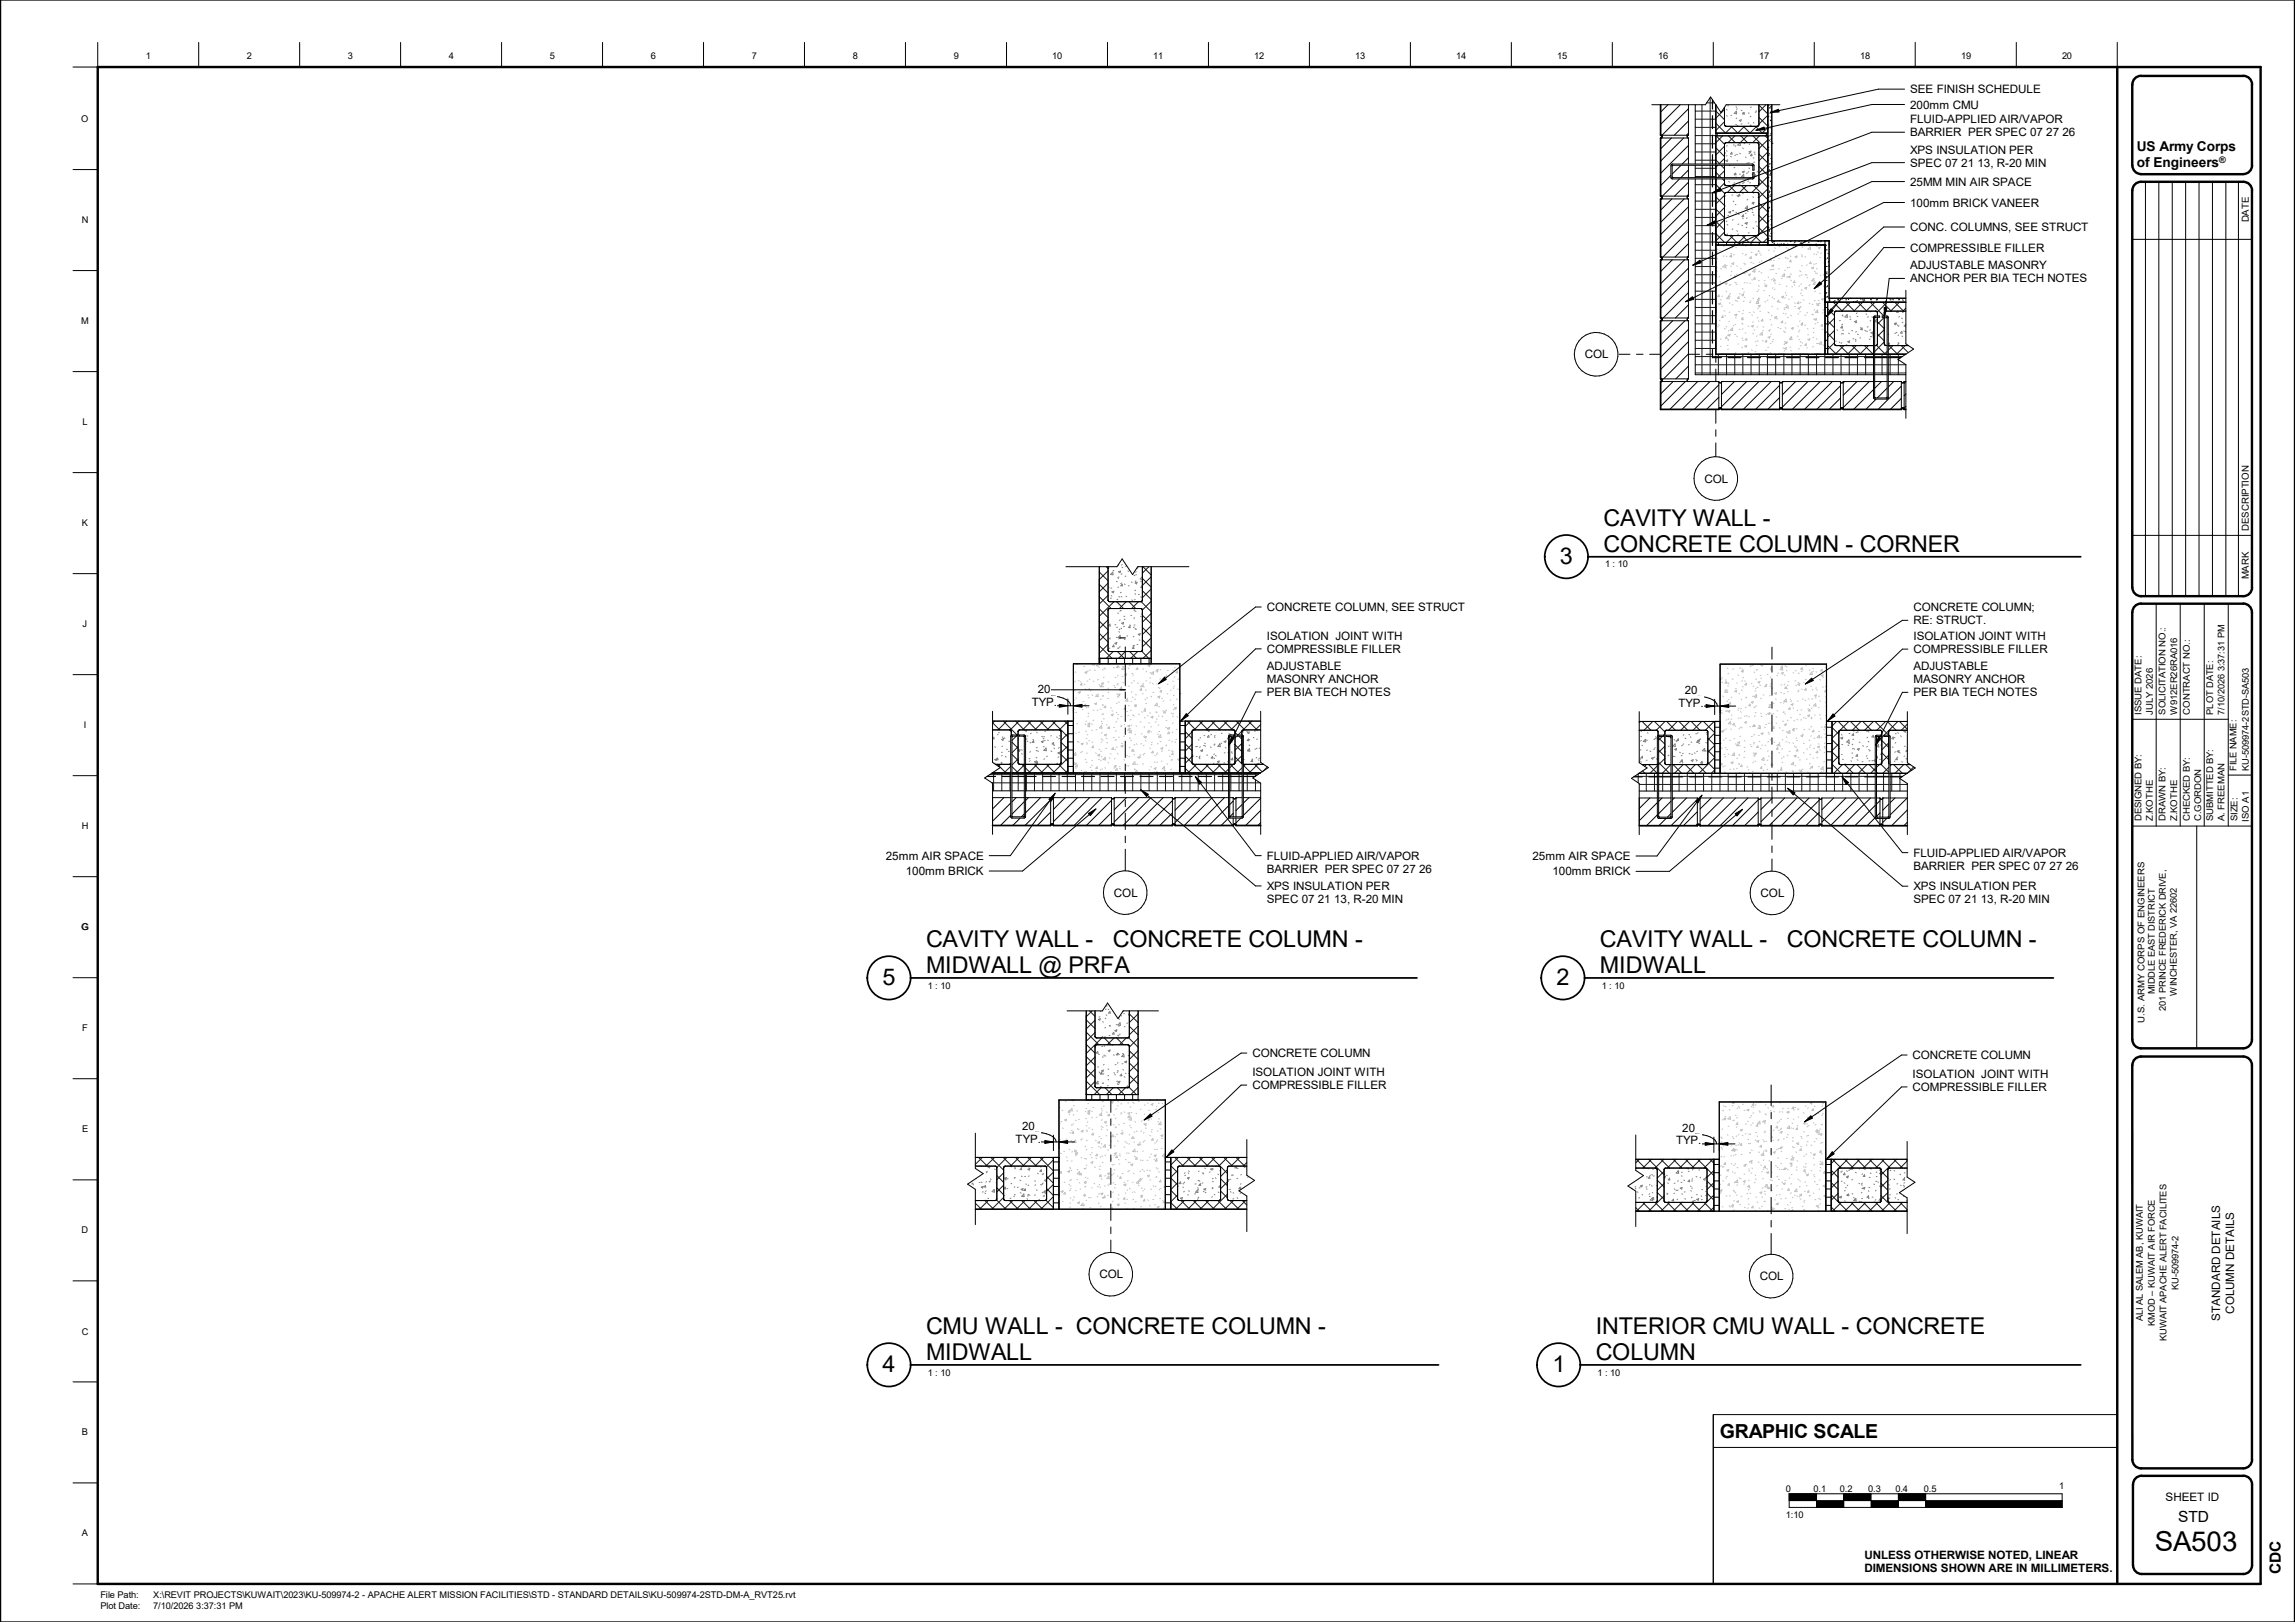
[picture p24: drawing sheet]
<svg xmlns="http://www.w3.org/2000/svg" width="841mm" height="594mm" viewBox="0 0 841 594" stroke-linecap="round" stroke-linejoin="round" font-family="sans-serif">
<defs><g id="words">
<text font-size="10.1" x="789.6" y="567.9">SA503</text>
<g font-size="8.5">
<text x="587.6" y="192.7">CAVITY WALL -</text>
<text x="587.6" y="202.2">CONCRETE COLUMN -</text>
<text x="681.6" y="202.2">CORNER</text>
<text x="571.7" y="206.7">3</text>
<text x="339.3" y="347">CAVITY WALL -</text>
<text x="407.8" y="347">CONCRETE COLUMN -</text>
<text x="586.3" y="347">CAVITY WALL -</text>
<text x="654.8" y="347">CONCRETE COLUMN -</text>
<text x="339.3" y="356.4">MIDWALL @ PRFA</text>
<text x="586.3" y="356.4">MIDWALL</text>
<text x="323.4" y="360.9">5</text>
<text x="570.4" y="360.9">2</text>
<text x="339.3" y="488.7">CMU WALL -</text>
<text x="394.3" y="488.7">CONCRETE COLUMN -</text>
<text x="584.8" y="488.7">INTERIOR CMU WALL -</text>
<text x="680.1" y="488.7">CONCRETE</text>
<text x="323.4" y="502.7">4</text>
<text x="339.3" y="498.2">MIDWALL</text>
<text x="568.9" y="502.7">1</text>
<text x="584.8" y="498.2">COLUMN</text>
</g>
<text font-size="7.1" x="630.3" y="526.7">GRAPHIC SCALE</text>
<g font-size="5.6">
<text x="798.2" y="557.4">STD</text>
<text x="835.9" y="576.7" transform="rotate(-90 835.9 576.7)">CDC</text>
</g>
<g font-size="5">
<text x="783.1" y="55.5">US Army Corps</text>
<text x="783.1" y="61.3">of Engineers</text>
</g>
<g font-size="4.3">
<text x="700" y="34.1">SEE FINISH SCHEDULE</text>
<text x="700" y="39.8">200mm CMU</text>
<text x="700" y="68">25MM MIN AIR SPACE</text>
<text x="700" y="75.6">100mm BRICK VANEER</text>
<text x="700" y="84.6">CONC. COLUMNS, SEE STRUCT</text>
<text x="700" y="92.2">COMPRESSIBLE FILLER</text>
<text x="580.8" y="131.2">COL</text>
<text x="624.6" y="176.7">COL</text>
<text x="464.2" y="223.8">CONCRETE COLUMN, SEE STRUCT</text>
<text x="464.2" y="245.4">ADJUSTABLE</text>
<text x="701.2" y="245.5">ADJUSTABLE</text>
<text x="464.2" y="250.2">MASONRY ANCHOR</text>
<text x="701.2" y="250.3">MASONRY ANCHOR</text>
<text x="464.2" y="254.9">PER BIA TECH NOTES</text>
<text x="701.2" y="255.1">PER BIA TECH NOTES</text>
<text x="324.6" y="314.9">25mm AIR SPACE</text>
<text x="561.6" y="315">25mm AIR SPACE</text>
<text x="331.9" y="320.5">100mm BRICK</text>
<text x="568.9" y="320.6">100mm BRICK</text>
<text x="408.2" y="328.4">COL</text>
<text x="645.2" y="328.5">COL</text>
<text x="458.9" y="387.2">CONCRETE COLUMN</text>
<text x="700.9" y="387.9">CONCRETE COLUMN</text>
<text x="402.9" y="468.2">COL</text>
<text x="644.9" y="468.9">COL</text>
<text x="813.6" y="483.7" transform="rotate(-90 813.6 483.7)">STANDARD DETAILS</text>
<text x="818.7" y="481.2" transform="rotate(-90 818.7 481.2)">COLUMN DETAILS</text>
<text x="793.6" y="549.7">SHEET ID</text>
</g>
<g font-size="4.2">
<text x="700" y="45.1">FLUID-APPLIED AIR/VAPOR</text>
<text x="700" y="49.9">BARRIER PER SPEC 07 27 26</text>
<text x="700" y="56.3">XPS INSULATION PER</text>
<text x="700" y="61">SPEC 07 21 13, R-20 MIN</text>
<text x="700" y="98.7">ADJUSTABLE MASONRY</text>
<text x="700" y="103.5">ANCHOR PER BIA TECH NOTES</text>
<text x="701.2" y="223.9">CONCRETE COLUMN;</text>
<text x="701.2" y="228.7">RE: STRUCT.</text>
<text x="464.2" y="234.4">ISOLATION JOINT WITH</text>
<text x="464.2" y="239.1">COMPRESSIBLE FILLER</text>
<text x="701.2" y="234.4">ISOLATION JOINT WITH</text>
<text x="701.2" y="239.2">COMPRESSIBLE FILLER</text>
<text x="380.4" y="254">20</text>
<text x="617.4" y="254.1">20</text>
<text x="378.1" y="258.7">TYP.</text>
<text x="615.1" y="258.8">TYP.</text>
<text x="464.2" y="314.9">FLUID-APPLIED AIR/VAPOR</text>
<text x="701.2" y="313.7">FLUID-APPLIED AIR/VAPOR</text>
<text x="464.2" y="319.7">BARRIER PER SPEC 07 27 26</text>
<text x="701.2" y="318.5">BARRIER PER SPEC 07 27 26</text>
<text x="464.2" y="326">XPS INSULATION PER</text>
<text x="701.2" y="326.1">XPS INSULATION PER</text>
<text x="464.2" y="330.8">SPEC 07 21 13, R-20 MIN</text>
<text x="701.2" y="330.8">SPEC 07 21 13, R-20 MIN</text>
<text x="458.9" y="394.1">ISOLATION JOINT WITH</text>
<text x="700.9" y="394.8">ISOLATION JOINT WITH</text>
<text x="458.9" y="398.9">COMPRESSIBLE FILLER</text>
<text x="700.9" y="399.6">COMPRESSIBLE FILLER</text>
<text x="374.5" y="413.7">20</text>
<text x="372.2" y="418.5">TYP.</text>
<text x="614.2" y="419.1">TYP.</text>
<text x="616.5" y="414.4">20</text>
<text x="683.2" y="570.8">UNLESS OTHERWISE NOTED, LINEAR</text>
<text x="683.2" y="575.8">DIMENSIONS SHOWN ARE IN MILLIMETERS.</text>
</g>
<g font-size="3.5">
<text x="824.1" y="81.4" transform="rotate(-90 824.1 81.4)">DATE</text>
<text x="824.1" y="194.4" transform="rotate(-90 824.1 194.4)">DESCRIPTION</text>
<text x="824.1" y="212.2" transform="rotate(-90 824.1 212.2)">MARK</text>
</g>
<g font-size="3.4">
<text x="53.5" y="21.5">1</text>
<text x="90.5" y="21.5">2</text>
<text x="127.5" y="21.5">3</text>
<text x="164.5" y="21.5">4</text>
<text x="201.5" y="21.5">5</text>
<text x="238.5" y="21.5">6</text>
<text x="275.5" y="21.5">7</text>
<text x="312.5" y="21.5">8</text>
<text x="349.5" y="21.5">9</text>
<text x="385.6" y="21.5">10</text>
<text x="422.6" y="21.5">11</text>
<text x="459.6" y="21.5">12</text>
<text x="496.6" y="21.5">13</text>
<text x="533.6" y="21.5">14</text>
<text x="570.6" y="21.5">15</text>
<text x="607.6" y="21.5">16</text>
<text x="644.6" y="21.5">17</text>
<text x="681.6" y="21.5">18</text>
<text x="718.6" y="21.5">19</text>
<text x="755.6" y="21.5">20</text>
<text x="29.8" y="44.6">O</text>
<text x="29.9" y="81.6">N</text>
<text x="29.8" y="118.6">M</text>
<text x="30.2" y="155.6">L</text>
<text x="30" y="192.6">K</text>
<text x="588.2" y="207.8">1 : 10</text>
<text x="30.3" y="229.6">J</text>
<text x="784.8" y="261.7" transform="rotate(-90 784.8 261.7)">ISSUE DATE:</text>
<text x="788.9" y="261.7" transform="rotate(-90 788.9 261.7)">JULY 2026</text>
<text x="793.6" y="261.7" transform="rotate(-90 793.6 261.7)">SOLICITATION NO.:</text>
<text x="797.8" y="261.7" transform="rotate(-90 797.8 261.7)">W912ER26RA016</text>
<text x="802.4" y="261.7" transform="rotate(-90 802.4 261.7)">CONTRACT NO.:</text>
<text x="811.1" y="261.7" transform="rotate(-90 811.1 261.7)">PLOT DATE:</text>
<text x="815.2" y="261.7" transform="rotate(-90 815.2 261.7)">7/10/2026 3:37:31 PM</text>
<text x="30.7" y="266.6">I</text>
<text x="819.6" y="282.3" transform="rotate(-90 819.6 282.3)">FILE NAME:</text>
<text x="824.1" y="282.3" transform="rotate(-90 824.1 282.3)">KU-509974-2STD-SA503</text>
<text x="29.9" y="303.6">H</text>
<text x="784.8" y="300.8" transform="rotate(-90 784.8 300.8)">DESIGNED BY:</text>
<text x="788.9" y="300.8" transform="rotate(-90 788.9 300.8)">Z.KOTHE</text>
<text x="793.6" y="300.8" transform="rotate(-90 793.6 300.8)">DRAWN BY:</text>
<text x="797.8" y="300.8" transform="rotate(-90 797.8 300.8)">Z.KOTHE</text>
<text x="802.4" y="300.8" transform="rotate(-90 802.4 300.8)">CHECKED BY:</text>
<text x="806.6" y="300.8" transform="rotate(-90 806.6 300.8)">C.GORDON</text>
<text x="811.1" y="300.8" transform="rotate(-90 811.1 300.8)">SUBMITTED BY:</text>
<text x="815.2" y="300.8" transform="rotate(-90 815.2 300.8)">A. FREEMAN</text>
<text x="820" y="300.8" transform="rotate(-90 820 300.8)">SIZE:</text>
<text x="824.1" y="300.9" transform="rotate(-90 824.1 300.9)">ISO A1</text>
<text x="29.8" y="340.6">G</text>
<text x="340" y="362.1">1 : 10</text>
<text x="587" y="362.1">1 : 10</text>
<text x="789.7" y="364.2" transform="rotate(-90 789.7 364.2)">MIDDLE EAST DISTRICT</text>
<text x="797.7" y="364.6" transform="rotate(-90 797.7 364.6)">WINCHESTER, VA 22602</text>
<text x="793.7" y="370.2" transform="rotate(-90 793.7 370.2)">201 PRINCE FREDERICK DRIVE,</text>
<text x="30.1" y="377.6">F</text>
<text x="785.8" y="374.5" transform="rotate(-90 785.8 374.5)">U.S. ARMY CORPS OF ENGINEERS</text>
<text x="30.1" y="414.7">E</text>
<text x="29.9" y="451.7">D</text>
<text x="798.3" y="472.5" transform="rotate(-90 798.3 472.5)">KU-509974-2</text>
<text x="785.2" y="483.9" transform="rotate(-90 785.2 483.9)">ALI AL SALEM AB, KUWAIT</text>
<text x="789.7" y="485.6" transform="rotate(-90 789.7 485.6)">KMOD – KUWAIT AIR FORCE</text>
<text x="29.9" y="488.8">C</text>
<text x="794" y="491.3" transform="rotate(-90 794 491.3)">KUWAIT APACHE ALERT FACILITES</text>
<text x="340" y="503.8">1 : 10</text>
<text x="585.4" y="503.8">1 : 10</text>
<text x="30" y="525.7">B</text>
<text x="754.5" y="545.3">1</text>
<text x="654.4" y="546.6">0</text>
<text x="664.5" y="546.6">0.1</text>
<text x="674.2" y="546.6">0.2</text>
<text x="684.6" y="546.6">0.3</text>
<text x="694.6" y="546.6">0.4</text>
<text x="705" y="546.6">0.5</text>
<text x="654.4" y="556.1">1:10</text>
<text x="30" y="562.7">A</text>
<text x="36.8" y="585.4">File Path:</text>
<text x="56.1" y="585.4">X:\REVIT PROJECTS\KUWAIT\2023\KU-509974-2 - APACHE ALERT MISSION FACILITIES\STD - STANDARD DETAILS\KU-509974-2STD-DM-A_RVT25.rvt</text>
<text x="36.8" y="589.5">Plot Date:</text>
<text x="56.1" y="589.5">7/10/2026 3:37:31 PM</text>
</g>
<text font-size="3.3" x="813.3" y="59.8">®</text>
</g></defs>
<g fill="none" stroke="#c0c0c0" stroke-width=".37">
<path d="M628.8 92.4l.5-.2-.2 .6-.3-.3M628.9 92.6l.3 .2M629.1 97.8h-.3M629.1 99.1l.2 .3M629.2 94.1l-.3 .1M629.3 98.1l-.3 .2M629.4 94.7l-.2 .2M629.5 91.3l-.2 .2M630.1 91.6l.3 .2M630.6 98.3l.2 .3M631.4 97.7l.8-.8 .1 1zM631.7 93.8h-.3"/>
<path d="M631.9 90.1l-.3 .1M632.3 98l.3 .2M632.6 93.8l.2 .2M632.9 97.3h-.3M634.3 92.8l.3 .2M634.4 93.4l.1 .6-.6-.1zM634.4 89.8h-.3M634.5 99.4l.2 .2M634.5 97.4l-.3 .2M634.7 96.5l.7-.2-.2 .6zM634.7 94l-.3 .2M634.7 90.6l-.2 .2"/>
<path d="M635.6 93.3h-.3M636.1 90.6l.2 .2M636.5 97.3l.2 .3M637.8 98.3l.2 .1M638.5 92.8l.3 .2M639.4 96.4l-.4 .1M639.7 96.7l-.3 .2M639.7 93.1l.3 .1M639.8 93.3l-.3 .2M639.9 90l-.3 .1M639.9 99.6l.3 .2M641.7 94l.1 .7-.6-.1z"/>
<path d="M641.9 96.1h-.3M642 92.4l-.3 .1M642.4 96.3l.2 .3M643 98.6l.1 1-.9-.2zM643.1 99.6l-.4 .1M643.2 98.5l.3 .2M643.2 93.3l.7-.3-.2 .6zM644.4 91.7l.3 .3M644.6 92.1l-.4 .1M644.8 99.3l-.3 .2M644.9 95.9l-.2 .2M645 92.6l-.2 .2"/>
<path d="M645.2 93.3l.3 .2M645.3 99.8l.3 .2M645.8 95.6h-.4M648.3 95.3l.2 .2M648.4 91.6l-.3 .1M648.6 98.7l.3 .2M649 94.7l.1 .6-.6-.1zM649.3 97.3l.7-.2-.2 .6zM649.5 98.8h-.4M650 98.6l-.2 .2M650.2 95.3l-.3 .1M650.3 91.9l-.3 .1"/>
<path d="M650.4 90.7l.2 .3M650.6 93.5l.3 .2M652 98.4l-.3 .1M652.1 94.7l-.3 .1M652.3 89.7l-.6 .3 .5 .3 .2-.6M654 98.9l.3 .2M654.2 94.3l.3 .2M654.7 94.4h-.4M654.8 90.8h-.3M654.8 89.7l.2 .2M655.2 98l-.3 .2M655.3 94.6l-.3 .2"/>
<path d="M655.4 91.2l-.2 .2M655.9 97.9l-.4 .1M656 93.7l.3 .2M656.3 95.3l.1 .6-.6-.1zM656.3 89.7l.2 .3M657.4 90.4l-.3 .1M657.8 94.1l.7-.3-.2 .6zM658.5 93.9h-.3M659.5 99.1l.2 .3M659.8 99.4l.2 .2M660.1 93.3l.3 .2M660.2 90l.2 .1"/>
<path d="M660.4 97.2l-.2 .2M660.6 93.8l-.3 .2M660.7 90.4l-.3 .2M661.2 89.9l-.3 .1M661.5 94l.2 .2M662.3 97.1h-.3M663.4 90.4v1l-.8-.2zM663.5 95.9l.2 .7-.6-.1zM663.9 98.1l.7-.2-.2 .6zM664.8 96.7l-.3 .1M664.9 99.4l.3 .2M665 93.1h-.4"/>
<path d="M665.5 99.9l-.2 .2M665.6 90.2l.3 .1M665.6 96.5l-.2 .2M665.6 98.3l.3 .3M665.8 93.1l-.3 .2M665.9 89.7l-.3 .2M666.1 92.2l.2 .3M666.3 90.8l.7-.3-.2 .6zM666.9 94.2l.2 .2M667.5 92.7l-.3 .1M668.7 96.2l-.3 .1M628.8 111.6h.1"/>
<path d="M628.9 108.2l-.1 .1M629.1 104.8l-.3 .2M629.2 101.5l-.3 .1M629.7 111.3l.7-.3-.2 .6zM629.7 119.6l-.3 .1M629.8 119l.2 .1M629.9 108l.1 .7-.5-.1zM630.1 117.3l.2 .2M630.1 104.4l.2 .2M630.3 101.3h-.4M630.3 103.2l.3 .2M630.5 109.7l.3 .2"/>
<path d="M630.5 111.2l.3 .3M631.2 112.1l-.3 .1M631.3 108.5h-.3M631.4 115.7v.6l-.5-.1zM631.7 113.8l.3 .2M632.2 103.9l.7-.3-.2 .6zM632.4 115.7h-.4M632.5 119.5l.3 .3M632.5 106.6l.3 .3M633.5 108.5l.1 1-.9-.2zM633.8 117.6l-.3 .3M633.8 108.6l.2 .2"/>
<path d="M633.9 108.1l-.4 .1M633.9 114.3l-.3 .2M634 104.4l-.3 .1M634 110.9l-.2 .2M634.2 107.5l-.3 .2M634.3 104.1l-.3 .2M634.4 100.8l-.3 .2M635 111.6l-.3 .1M635.2 119.2l.3 .2M635.8 115.4l.7-.3-.2 .6zM635.8 103.4l.2 .2M635.8 101l.1 .6h-.6z"/>
<path d="M635.9 110l.3 .2M636 116.3l.3 .2M636.1 103.4l.2 .2M636.1 118.8h-.3M636.4 110.2l.3 .2M636.5 104.1l-.3 .1M636.7 100.5h-.3M637.2 114l.3 .2M637.2 108.7l.1 .6-.6-.1zM637.7 107.6l-.3 .1M638.3 108l.7-.3-.2 .6zM638.4 118.5l.3 .2"/>
<path d="M638.5 105.6l.2 .3M638.6 116.3l.1 .6h-.6zM638.6 118.5h-.3M638.8 114.8l-.3 .1M638.9 117l-.3 .2M639 113.6l-.2 .2M639.1 110.2l-.2 .2M639.2 108.8l.3 .2M639.2 100.1l-.3 .1M639.3 106.9l-.3 .2M639.4 103.5l-.3 .2M639.5 100.1l-.2 .2"/>
<path d="M640.4 103.6l-.3 .1M640.6 119.4l.3 .2M640.7 100.6l.7-.3-.2 .7zM641.2 103.6l.2 .2M641.3 110.2l.3 .2M641.3 114.5h-.3M641.5 110.8h-.4M641.9 119.4l.6-.2-.1 .6zM641.9 115.3l.3 .2M642 102.4l.2 .2M642.4 109.2l.2 .2M642.5 117.9l-.3 .1"/>
<path d="M642.6 114.2l.3 .2M643.1 101.6l.1 .7-.6-.1zM644 110.4l-.3 .1M644.1 119.6l-.3 .2M644.1 106.8h-.3M644.2 116.2l-.3 .3M644.3 112.1l.7-.3-.2 .6zM644.3 112.9l-.2 .2M644.4 110.2l.1 1-.9-.2zM644.4 117.5l.2 .2M644.4 104.6l.3 .3M644.4 109.5l-.2 .2"/>
<path d="M644.5 109.3l.1 .6h-.6zM644.6 106.1l-.3 .2M644.6 109.1l.3 .2M644.7 102.7l-.3 .2M645.2 114h-.3M645.9 116.9l.1 .7-.6-.1zM646 119.6l.3 .2M646.6 103.9l.3 .2M646.7 106.4l-.4 .1M646.8 104.7l.7-.3-.2 .6zM646.8 110.4l.2 .2M646.8 102.8h-.3"/>
<path d="M647.9 109.9l-.4 .1M647.9 114.3l.2 .2M647.9 101.4l.2 .2M648 114.5l.3 .1M648.3 108.2l.2 .2M648.9 117.1h-.3M649.3 118.9l-.3 .2M649.4 102.4l-.4 .1M649.4 115.5l-.3 .2M649.5 112.1l-.2 .3M649.6 108.8l-.2 .2M649.8 105.4l-.3 .2"/>
<path d="M649.9 102l-.3 .2M650 109.3l.3 .2M650.3 116.5l.2 .2M650.3 103.6l.3 .2M650.4 102.3l.1 .6h-.6zM650.4 116.2l.7-.3-.2 .6zM650.5 105.9l-.3 .1M650.7 100.1l.3 .1M651.5 116.8h-.4M651.5 119.9l.3 .2M651.6 113.1l-.3 .1M651.8 109.9l.1 .7-.6-.1z"/>
<path d="M652 104.1l.3 .2M652.2 110.7l.2 .1M652.9 108.8l.7-.3-.2 .6zM653.2 117.6l.1 .6h-.6zM653.2 101.9l-.3 .1M653.5 114.7l.2 .2M653.8 113.2l.2 .3M653.8 100.3l.2 1-.9-.2zM653.8 100.4l.2 .2M654.1 112.8h-.3M654.2 107.1l.3 .3M654.3 109.1h-.4"/>
<path d="M654.4 118.2l-.3 .3M654.6 114.9l-.3 .2M654.6 111.5l-.2 .2M654.8 108.1l-.3 .2M654.9 104.7l-.3 .2M655 101.3l-.2 .3M655.2 111.9l.1 1-.9-.2zM655.3 101.4l.7-.3-.2 .7zM655.3 116.3h-.3M655.4 109.5l.3 .2M656.2 100.3l.3 .2M656.2 115.4l.3 .3"/>
<path d="M656.3 102.6l.2 .2M656.8 108.8h-.3M656.9 105.1h-.3M657.4 104.4l.3 .1M657.6 110.9l.3 .2M657.7 102.9l.1 .6h-.6zM658 112.3h-.4M658.9 114.9l.2 .2M658.9 112.9l.7-.3-.2 .6zM659 119.4l-.3 .1M659.1 110.6l.1 .6h-.6zM659.5 104.7l-.3 .1"/>
<path d="M659.6 101.1h-.3M659.7 117.5l-.3 .2M659.7 112.2l.3 .2M659.8 114.1l-.2 .2M659.9 110.7l-.2 .2M660.1 107.4l-.3 .2M660.1 119l.3 .3M660.1 106.1l.3 .3M660.2 104l-.3 .2M660.3 100.6l-.2 .2M660.5 118.2l.1 .6h-.6zM660.7 108.2l-.4 .1"/>
<path d="M660.9 109.8l.3 .1M661.4 105.5l.7-.3-.2 .7zM661.6 100.5l.3 .2M661.6 119.1h-.3M661.8 115.4l-.4 .1M662.1 114.4l.3 .3M662.2 100.8h-.4M662.2 101.6l.2 .2M662.9 104.6l.3 .1M663 111.1l.3 .2M663.3 104.3h-.3M664.3 115.1h-.3"/>
<path d="M664.3 115.1l.3 .2M664.4 111.4l-.3 .1M664.7 102l.1 1-.9-.2zM664.9 116.8l-.3 .2M665 103.5l.1 .7-.6-.1zM665 117l.7-.3-.2 .6zM665 113.4l-.2 .2M665.1 110l-.2 .2M665.3 106.6l-.3 .3M665.4 103.3l-.3 .2M665.4 118.6h-.3M665.6 111.2l.3 .2"/>
<path d="M666 113.6l.2 .9-.9-.1zM666 100.2l-.3 .1M666 118l.3 .2M666.1 105.1l.2 .3M666.3 110l.3 .2M666.4 111.2l.1 .6h-.6zM667 111.1h-.4M667 100.8l.3 .1M667.1 107.4h-.4M667.5 109.6l.6-.3-.1 .6zM667.8 118.8l.1 .7-.6-.1zM668.1 113.4l.2 .3"/>
<path d="M668.1 100.5l.3 .3M668.1 114.6h-.3M668.3 104.8l.3 .2M668.4 111.3l.3 .2M630.5 124.1l.2 .2M630.8 126.8l-.4 .1M631.2 129.5l.3 .2M631.9 120.3l.3 .2M632.8 123.3l.1 .7-.7-.1zM633.2 124.4l.2 .1M633.3 122.7l.7-.3-.2 .7zM633.3 126.5h-.3"/>
<path d="M633.4 127.8l-.3 .2M633.4 122.8l-.3 .1M633.5 124.4l-.2 .2M633.6 121l-.2 .2M634.1 120.9l.8-.8 .1 1zM636 122.5h-.4M636 129.2l.2 .2M636.4 123.1l.3 .2M637.2 126h-.4M637.3 120.6l.3 .1M638.6 127.2l-.3 .1M638.6 124.6l.3 .2"/>
<path d="M638.7 123.8l-.3 .2M638.8 120.4l-.3 .2M639.4 126.8l.7-.3-.2 .6zM639.8 122h-.3M640 124l.2 .6-.7-.1zM640.9 129.1l-.3 .1M641.9 128.1l.3 .3M642.3 122l.3 .3M642.7 120.8l.3 .1M643.5 128.8l-.4 .1M643.6 125.1l-.3 .1M643.8 126.4l-.2 .2"/>
<path d="M643.9 123l-.2 .2M644 124.8l.3 .2M644.9 122.6l.8-.8 .1 .9zM646.1 124.8h-.3M646.3 121.1l-.4 .1M647.3 124.6l.1 .6h-.5zM647.3 128.3l-.3 .1M647.8 127.1l.3 .2M647.9 123.5l.7-.2-.2 .6zM648.2 121l.3 .2M648.3 121l.2 .3M648.8 120.8h-.3"/>
<path d="M648.9 129.1l-.3 .1M649.1 125.7l-.3 .2M649.1 122.3l-.2 .2M649.4 125.1l.3 .1M650 124.3h-.4M650.3 129.3l.2 .3M652.7 120.3h-.4M653.6 121.2l.3 .2M653.7 127.5h-.3M653.8 126.1l.2 .2M654 127.6l.7-.3-.2 .7zM654 128.4l-.2 .2"/>
<path d="M654.2 125l-.3 .2M654.2 120l.2 .3M654.3 121.6l-.3 .2M654.6 125.2l.1 .7-.6-.1zM654.9 125.3l.3 .1M656.2 128.3l.2 .3M656.3 127.1l-.4 .1M656.4 123.4l-.4 .1M656.5 120.3l.6-.3-.1 .6zM656.5 123.4l.2 1-1-.1zM656.9 120.1l.3 .2M658.9 123.1h-.3"/>
<path d="M659 121.5l.3 .2M659.3 127.6l-.3 .2M659.4 124.2l-.2 .3M659.6 120.9l-.3 .2M659.7 125.1l.2 .2M660.1 126.6l-.3 .1M660.3 125.5l.3 .2M661.9 125.9l.1 .6h-.6zM662.1 127.3l.2 .2M662.3 120.4l.3 .1M662.5 124.3l.7-.2-.2 .6zM662.8 122.6h-.4"/>
<path d="M664.5 121.7l.2 .2M664.5 126.9l-.2 .2M664.7 123.5l-.3 .2M664.8 120.1l-.3 .3M665.6 124l.3 .3M665.7 125.7l.3 .2M666.4 129.4l-.3 .1M666.5 125.8h-.3M667.4 125.1l.1 1-.9-.1zM667.7 120.6l.3 .1M668.1 126.3l.2 .2M668.7 125.5h.1"/>
<path d="M668.8 127v.1M668.8 128.4h-.2l.2 .2"/>
</g>
<g fill="none" stroke="#000" stroke-width=".37">
<path d="M605.3 38.4h19.7l1.9-2.9 3.8 5.7 1.9-2.8h19.6M611.3 38.4l-2.8 2.7M615.7 38.4l-7.2 7.2M618.7 39.8l-9.7 9.7M618.7 38.4v11.1M621.2 38.4v21.7M628.8 38.4v21.7M644.6 38.4v7.2l-.7 .7-11.6-.1-.3-.6v-6.3M647.8 38.4v51.3M647.9 38.7h.4M647.9 38.4v51.2h21v21h29.5M648.5 39.4l.1 .3"/>
<path d="M649 38.9l-.2 .3M649.2 38.4v49.9h21v21h28.2M649.4 38.4v49.7M608.5 50.5h10.2v9.6M608.5 49.5h10.2M612.5 50.5l-4 4M617 50.5l-8.5 8.5M618.7 44.3l-5.2 5.2M618.7 48.8l-.7 .7M618.7 53.3l-10.2 10.2M618.7 57.8l-2.2 2.3M618.7 49.5a.52 .52 0 0 0-.4 .5 .52 .52 0 0 0 .3 .5"/>
<path d="M628.8 48.8h19l-.5 .4 .5 .5h-19l.4-.5zM647.8 58.6l.2 .3M647.9 42.8h.4M647.9 45.8h.4M647.9 49.9h.4M647.9 53.9h.4M647.9 57h.4M648 46.7l.2 .3M648 54.8l-.2 .3M648 46.7l-.1 .2M648.3 51.3l.1 .3M648.4 56.2l-.2 .3"/>
<path d="M648.6 59.9l-.1 .3M648.7 43.9l.2 .3M648.8 49.4l-.2 .3M648.8 41.2l-.2 .3M648.9 40.7h.4M648.9 46.8h.4M648.9 48.9h.4M648.9 51.9h.4M648.9 58h.4M649.1 56.7l.1 .3M649.1 50.8l-.1 .3M649.2 59l.2 .3"/>
<path d="M649.2 42.6l-.2 .3M649.4 52.5h.1M608.5 72.9h10.2v21.3M608.5 71.8h10.2M612.3 64.2l-3.8 3.8M612.7 72.9l-4.2 4.1M615.5 65.5l-6.3 6.3M616 60.5l-3.2 3.3M617.2 72.9l-8.7 8.6M618.7 75.7l-10.2 10.2M618.7 62.3l-2.8 2.8M618.7 66.8l-5 5"/>
<path d="M618.7 71.2l-.5 .6M618.7 71.8a.52 .52 0 0 0-.4 .5 .52 .52 0 0 0 .3 .6M618.7 60.5v4.6M618.7 65.5v6.3M621.2 60.5v4.6M621.2 65.5v71.7h65.4M628.8 60.5v4.6M628.8 65.5v64.3h57.8M632 60.1v-7.2l.3-.6 11.6-.1 .6 .4-.1 15.2-12 .2-.4-.6v-1.9M632 60.5v4.6M632 70.8l.6-.3h11.3l.5 .2v15.4l-.5 .2h-11.3l-.6-.4zM642.1 60.5h-29.1l-.2 .3v4.1l.2 .2h29.1"/>
<path d="M642.1 60.5l.1 .1M642.2 60.6l.1 1.7h.5l-.1-1.8-.5-.4h-29.3l-.6 .6v4.2l.5 .6h29.5l.5-.6v-1.6h-.5v1.6l-.2 .2M642.2 65h.1M647.9 61h.4M647.9 65.1h.4M647.9 68.2h.4M647.9 72.2h.4M647.9 76.3h.4M647.9 79.3h.4M648 77.3l.2 .2M648 77.1l-.1 .3M648.1 71.3l.2 .3"/>
<path d="M648.2 73.6l.2 .3M648.4 75.9l.1 .3M648.4 70.4l-.1 .3M648.5 69.9l.1 .3M648.5 62.1l-.2 .3M648.5 64l.2 .3M648.7 66.3l.2 .2M648.8 71.8l-.2 .2M648.8 68.5l.2 .3M648.8 63.5l-.1 .3M648.9 60h.4M648.9 63.1h.4"/>
<path d="M648.9 69.2h.4M648.9 71.2h.4M648.9 74.3h.4M648.9 62.6l.2 .3M649 79l.2 .3M649.2 73.1l-.2 .3M649.3 79l-.2 .3M649.3 61.2l.1 .1M649.4 76.9l-.1 .2M608.5 95.2h10.2M608.5 94.2h10.2M612.8 95.2l-4.3 4.2"/>
<path d="M617.3 95.2l-8.8 8.7M618.7 89.2l-4.9 5M618.7 93.7l-.4 .5M618.7 98.2l-10.2 10.2M618.7 80.2l-10.2 10.2M618.7 84.8l-9.4 9.4M618.7 94.2a.51 .51 0 0 0-.4 .5 .51 .51 0 0 0 .4 .5M618.7 95.2v21.3h-10.2M628.8 89.7h40M628.8 88.8h19M629.7 88.8v.9M632.7 88.8v.9"/>
<path d="M635.7 88.8v.9M638.7 88.8v.9M641.7 88.8v.9M644.7 88.8v.9M647.7 88.8v.9M647.8 80.9l.1 .3M647.8 88.1h22.5v22.6M647.9 83.4h.4M647.9 87.5h.4M647.9 83.1l.1 .3M648.1 83.1l-.1 .3M648.3 80.8l-.2 .3"/>
<path d="M648.5 84.5l-.2 .3M648.5 86.3l.2 .3M648.9 80.4h.4M648.9 82.4h.4M648.9 85.4h.4M649.2 87.3l-.1 .2M649.3 83.5l.1 .2M649.6 88.6l-.2 .3M649.9 88.5h.4M650.1 88.9l.1 .3M651.4 89.7h-.1M651.5 89.3l.1 .3"/>
<path d="M652 89.5h.3M652.2 88.1v.1M652.8 89.3l-.2 .3M653.7 89.2l.2 .3M654.6 88.1l-.1 .2M655 89.5h.4M655 89.4l-.1 .3M655.1 89.6l.1 .1M656 88.5h.4M657.1 89.5h.3M657.8 88.1l.1 .2M657.8 88.6l-.2 .3"/>
<path d="M659.1 88.5h.3M659.6 89.3l.2 .3M660.1 88.8l-.2 .3M660.1 88.1l.1 .1M661.2 88.5h.3M661.4 88.3l.2 .3M662.2 89.5h.3M662.8 88.6l.1 .3M663.2 89.5l-.1 .2M665.2 89.5h.3M665.5 89.6l-.1 .1M665.6 89.4l.1 .3"/>
<path d="M666 88.1l.1 .2M666.2 88.5h.3M667.4 88.3l-.2 .3M668.3 89.5h.3M668.7 88.1l-.1 .2M668.8 95h.1M668.8 97l.1 .2M668.8 88.1v41.7M668.9 91l.1 .3M669 99.8l-.2 .3M669 91.6l-.2 .3M669.3 91.5h.3"/>
<path d="M669.3 97.6h.3M669.3 99.7h.3M669.3 89.7l.1 .2M669.8 94.4l-.2 .3M669.9 92.8l.2 .3M670.1 97.3l.2 .3M670.1 95.8l-.1 .3M670.3 90.5h.1M670.3 94.6h.1M670.3 98.6h.1M608.5 117.5h10.2M613 117.5l-4.5 4.4"/>
<path d="M617.5 117.5l-9 8.9M618.6 116.5a.52 .52 0 0 0-.3 .5 .52 .52 0 0 0 .4 .5M618.7 102.7l-10.2 10.2M618.7 107.2l-9.2 9.3M618.7 111.7l-4.7 4.8M618.7 116.2l-.2 .3M618.7 117.5v21.3h-10.2M668.8 112.6h1M668.8 115.6h1M668.8 118.6h1M668.9 107.4l.2 .3M669.3 102.7h.3"/>
<path d="M669.3 108.8h.3M669.3 101.2l-.1 .3M669.4 100.1l.1 .3M669.5 107.1l-.2 .3M669.6 104.9l-.2 .3M669.7 104.6l.1 .3M669.8 110.7v19.1M669.8 108.5l-.1 .3M670.3 101.7h.1M670.3 105.8h.1M670.3 109.8h.3M670.4 109.2h28"/>
<path d="M670.4 110l.2 .3M671.8 110.4l.2 .3M672.5 110l-.2 .3M673.4 109.8h.3M673.9 109.6l-.2 .3M674.1 110.3l.2 .3M675.2 109.3l-.2 .3M675.5 110.7h.1M676.4 109.8h.3M677.5 109.4l-.2 .3M678.1 109.2l.2 .2M679.3 110.4l-.2 .3"/>
<path d="M680 110.4l.2 .3M680.5 109.2l.1 .1M680.6 110.1l-.1 .3M681.8 109.3l.1 .3M682.5 109.8h.3M682.9 110.2l-.1 .3M683.2 109.7l.1 .3M685.5 109.8h.3M685.7 109.5l-.2 .2M686 110.4l.1 .3M686.4 109.2l.1 .2M686.7 115.9l2.1-.2v.5l-1.8 .2v29.1l.2 .3h4.1l.3-.4v-28.9l-.3-.3h-1.6v-.5h1.7l.6 .5v29.6l-.4 .4h-4.6l-.4-.4z"/>
<path d="M687.6 109.8h.3M688 109.6l-.2 .3M688 115.7v-1.3l-.5-.4h-14.8l-.4 .6v11.3l.3 .6 14 .1M688 116.2v9.9l-.3 .4-.7 .1M689.6 110.7h.1M690.5 116.2v9.7l.3 .6 .8 .1M691.1 110.2l-.2 .3M692.2 109.2l.2 .3M692.7 109.8h.3M693.4 110.4l-.2 .3M693.6 109.6l.2 .3M695.2 109.2l-.1 .2"/>
<path d="M695.7 109.8h.3M695.9 109.4l.2 .3M697.3 109.8l.1 .3M698.4 114h-7.4l-.5 .4v1.3M698.4 110.7h-29.6M698.4 106.3v19.6l2.9 1.9-5.8 3.9 2.9 1.9v19.6M593.3 129.8h4M599.7 129.8h2.4M604.5 129.8h4M608.6 139.7l-.1 .1M613.1 139.7l-4.6 4.6M617.6 139.7l-9.1 9.1"/>
<path d="M618.7 120.7l-10.2 10.2M618.7 125.1l-10.2 10.2M618.7 129.6l-9.1 9.2M618.7 134.1l-4.6 4.7M618.7 138.6l-.1 .2a.51 .51 0 0 0-.3 .5 .51 .51 0 0 0 .3 .4M618.7 129.8h4.2M622.1 139.7l-10.2 10.2M625.3 129.8h2.4M626.6 139.7l-10.2 10.2M628.8 130.3v2.5M628.8 135.2v4.5M629.9 139.9l.3 .4 .7-.4"/>
<path d="M631.1 139.7l-.2 .3M635.6 139.7l-4.7 4.8M640.1 139.7l-9.2 9.3M644.6 139.7l-10.2 10.2M649.1 139.7l-10.2 10.2M652.1 139.7h-21.2v10.2M652.1 139.7a.51 .51 0 0 0 .5 .6 .51 .51 0 0 0 .6-.4M652.1 139.7v10.2M653.5 139.7l-.3 .4M658 139.7l-4.8 4.9M662.5 139.7l-9.3 9.4M667 139.7l-10.2 10.2"/>
<path d="M668.8 121.6h1M668.8 124.6h1M668.8 127.6h1M671.5 139.7l-10.2 10.2M674.5 139.7h-21.3v10.2M674.5 139.7l.3 .6 .7-.4M674.5 139.7v10.2M676 139.7l-.5 .6M680.5 139.7l-5 5.1M685 139.7l-9.5 9.6M686.6 139.7h-11.1v10.2M687 129.7h4.6"/>
<path d="M687 137.2h4.6M687 139.7h4.6M689.5 139.7l-2.5 2.5M692 139.7h4.8M692 137.2h6.4M692 126.6h7.3M692 129.7h6.4M694 139.7l-2 2M696.8 139.7v10.2M696.8 139.7a.51 .51 0 0 0 .5 .6 .51 .51 0 0 0 .5-.6v10.2M697.8 139.7h.6M698.4 139.8l-.6 .7"/>
<path d="M608.5 149.9v-10.2h21.4v10.2M628.8 149.9v5.1M628.8 157.4v2.4M629.9 141l-9 8.9M629.9 145.5l-4.5 4.4M652.1 141.1l-8.8 8.8M652.1 145.6l-4.3 4.3M674.5 141.3l-8.7 8.6M674.5 145.8l-4.2 4.1M686.6 142.7l-7.3 7.2M687.5 146.2l-3.7 3.7M691.6 142.2l-3.6 3.6"/>
<path d="M696.8 141.4l-8.5 8.5M696.8 145.9l-4.1 4M698.4 144.3l-.6 .6M698.4 148.8l-.6 .6M628.8 162.2v5.1"/>
<circle cx="584.9" cy="129.8" r="8"/>
<circle cx="628.8" cy="175.3" r="8"/>
</g>
<g fill="none" stroke="#191919" stroke-width=".37">
<path d="M623.7 38.4v21.7M625.4 37.7h2.9M626.7 35.8v24.3M628.9 38.6l-.1 .2M644.6 38.5l3.2 3.2M647.1 38.4l-2.5 2.6M621.2 40.7h7.6l3.2 3.2M621.2 43.6h7.6M621.2 46.7h7.6M621.2 49.7h7.6M621.2 52.7h7.6M621.2 55.7h7.6"/>
<path d="M621.2 58.7h7.6l1.5 1.4M628.8 54.1l3.2 3.2M628.8 45.1l3.6 3.7M628.9 49.7l3.1 3.1M631.3 49.7l-2.5 2.6M632 53.6l-3.2 3.2M632 58l-2.1 2.1M632 40.1l-3.2 3.2M632 44.6l-3.2 3.2M633.4 49.7l2.5 2.5M634.4 46.3l2.5 2.5M634.8 46.3l-2.5 2.5"/>
<path d="M635.8 49.7l-2.5 2.5M637.9 49.7l2.5 2.5M638.9 46.3l2.4 2.5M639.3 46.3l-2.5 2.5M640.3 49.7l-2.5 2.5M642.4 49.7l5.4 5.5M643.3 46.3l2.5 2.5M643.8 46.3l-2.5 2.5M644.6 56.4l3.2 3.2M644.6 43l3.2 3.2M644.8 49.7l-2.5 2.5M646.9 49.7l.9 1"/>
<path d="M647.8 42.3l-3.2 3.2M647.8 46.7l-2 2.1M647.8 51.2l-3.2 3.2M647.8 55.7l-3.2 3.2M621.2 61.6h7.6M621.2 64.6h7.6M621.2 67.7h7.6l3.2 3.2M621.2 70.7h7.6M621.2 73.7h7.6M621.2 76.7h7.6M621.2 79.6h7.6M623.7 60.5v4.6"/>
<path d="M623.7 65.5v71.7M626.7 60.5v4.6M626.7 65.5v71.7M628.8 76.6l3.2 3.2M628.8 72.1l3.2 3.2M628.8 63.1l2 2M629 65.5l-.2 .2M629.5 60.5l-.7 .8M630.7 60.5l1.3 1.3M631.2 65.5l.8 .8M632 62.6l-2.6 2.5M632 67.1l-3.2 3.1"/>
<path d="M632 71.5l-3.2 3.2M632 76l-3.2 3.2M633.6 68l2.6 2.5M635.5 68l-2.5 2.5M638.2 68l2.5 2.5M640 68l-2.5 2.5M642.7 68l5.1 5.1M644.6 78.9l3.2 3.2M644.6 74.4l3.2 3.2M644.6 65.4l3.2 3.2M644.6 61l3.2 3.1M647.8 60.2l-3.2 3.2"/>
<path d="M647.8 64.7l-5.8 5.8M647.8 69.2l-3.2 3.2M647.8 73.7l-3.2 3.2M647.8 78.2l-3.2 3.2M621.2 82.6h7.6M621.2 85.6h7.6M621.2 88.6h7.6M621.2 91.7h7.6M621.2 94.6h7.6M621.2 97.6h7.6M628.8 85.6l3.2 3.2M628.8 81.1l3.2 3.1"/>
<path d="M632 80.5l-3.2 3.2M632 85l-3.2 3.2M633.9 86.3l2.5 2.5M635.2 86.3l-2.5 2.5M638.4 86.3l2.5 2.5M639.7 86.3l-2.5 2.5M642.9 86.3l2.6 2.5M644.3 86.1l-2.6 2.7M644.6 83.4l3.2 3.2M647.8 82.7l-3.4 3.3M647.8 87.2l-1.6 1.6M621.2 100.6h7.6"/>
<path d="M621.2 103.6h7.6M621.2 106.6h7.6M621.2 109.6h7.6M621.2 112.6h7.6M621.2 115.6h7.6M621.2 118.6h7.6M669.8 117.6l2.5 2.5M669.8 113.1l2.5 2.5M671.9 110.7l3.2 3.3M672.3 116.5l-2.5 2.5M673.6 110.7l-3.8 3.9M676.4 110.7l3.2 3.3"/>
<path d="M678.1 110.7l-3.2 3.3M680.9 110.7l3.2 3.3M682.5 110.7l-3.1 3.3M685.4 110.7l5 5M687 110.7l-3.1 3.3M688 117.9l2.5 2.5M689.9 110.7l3.2 3.3M690.5 116.3l-2.5 2.4M691.5 110.7l-3.5 3.6M694.4 110.7l3.2 3.3M696 110.7l-3.2 3.3M698.4 112.9l-1.1 1.1"/>
<path d="M621.2 121.6h7.6M621.2 124.6h7.6M621.2 127.6h7.6M621.2 130.6h65.4M621.2 133.6h65.4M621.2 136.6h65.4M629.7 129.8v7.4M632.7 129.8v7.4M635.7 129.8v7.4M638.7 129.8v7.4M641.7 129.8v7.4M644.7 129.8v7.4"/>
<path d="M647.7 129.8v7.4M650.7 129.8v7.4M653.7 129.8v7.4M656.7 129.8v7.4M659.7 129.8v7.4M662.7 129.8v7.4M665.7 129.8v7.4M668.7 129.8v7.4M669.8 126.6l3.2 3.2M669.8 122l2.5 2.6M671.7 129.8v7.4M672.3 121l-2.5 2.5"/>
<path d="M672.3 125.5l-2.5 2.5M674.2 126.6l3.3 3.2M674.7 129.8v7.4M675.7 126.6l-3.2 3.2M677.7 129.8v7.4M678.7 126.6l3.2 3.2M680.2 126.6l-3.2 3.2M680.7 129.8v7.4M683.3 126.6l3.1 3.2M683.7 129.8v7.4M684.7 126.6l-3.2 3.2M686.6 129.2l-.6 .6"/>
<path d="M687 130.6h4.6M687 133.6h4.6M687 136.6h4.6M687.7 126.5l3.2 3.3M688 122.3l2.5 2.5M689.7 129.8v7.4M690.5 120.7l-2.5 2.5M690.5 125.2l-3.5 3.6M691.6 128.7l-1.1 1M692 133.6h6.4M692 136.6h6.4M692 130.6h5.1"/>
<path d="M692.2 126.6l3.2 3.2M692.7 129.8v7.4M693.7 126.6l-1.7 1.7M695.7 129.7v1.9M695.7 131.7v5.5M696.7 126.6l2.6 2.6M698.2 126.6l-3.2 3.2"/>
</g>
<g fill="none" stroke="#7f7f7f" stroke-width=".37">
<path d="M632 39.8h.1M632 39.8v.1M633.4 38.7l-.3 .1M636.2 39.1l.2 .2M636.6 39.8l-.2 .2M641.8 39.2l-.3 .2M632.1 55.9l.2 .2M632.4 58.8l.7-.2-.2 .6zM632.6 40.1l.3 .2M632.7 55.2l.2 .2M632.7 42.3l.3 .2M632.9 57.1h-.4"/>
<path d="M633 53.4l-.3 .1M634.2 57.3l.3 .1M634.6 42.2l-.3 .1M634.6 55.8l.1 .6h-.5zM635.6 53.1h-.4M636 56.8l-.3 .2M636.1 45.6l.3 .1M636.1 53.4l-.3 .2M636.3 40.7l.1 1-.9-.2zM636.5 43.2l-.3 .2M636.6 58.8l.2 .2M636.6 45.9l.2 .2"/>
<path d="M636.7 56.6h-.3M637.4 44.1l.7-.2-.2 .6zM637.5 56.1l.3 .2M637.6 52.3l.2 1-1-.2zM638 40.3l.3 .2M638.3 45.4h-.3M638.6 54.2l.3 .2M638.6 41.3l.3 .2M639.1 41.1l.1 .7-.6-.1zM639.4 52.6h-.3M639.6 57.5l.3 .2M640.5 59.7l-.4 .1"/>
<path d="M640.9 45l-.4 .1M641 55.6l.6-.3-.1 .6zM641 59.5l-.2 .2M641 41.4h-.3M641.1 56.1l-.2 .2M641.3 52.7l-.3 .2M641.5 45.8l.3 .2M641.5 46l-.3 .2M641.6 42.6l-.3 .2M641.9 56.4l.1 .7-.6-.1zM642.5 57.7l.2 .3M642.5 44.9l.2 .2"/>
<path d="M642.9 56.3l.3 .3M643 59.4h-.3M643.1 55.7l-.3 .1M643.5 40.6l.3 .2M643.6 41.1h-.4M644.4 44.6h.2M644.5 53.2h.1M644.6 40.3h.1M632.3 75.4l-.3 .1M632.5 71.8h-.4M633.5 78.9l-.4 .1M633.5 66.5l.3 .2"/>
<path d="M633.5 77.7l.7-.3-.2 .6zM634 60.6h-.3M634.9 77.1l.3 .2M635 71.4l-.3 .1M635.1 67.7l-.3 .1M635.3 77l-.3 .3M635.4 73.7l-.3 .2M635.5 61.3l.3 .2M635.6 66.9l-.2 .2M635.6 67.9l.2 .1M635.8 63.5l-.3 .3M636.1 63.4v.7l-.5-.1z"/>
<path d="M636.1 77.7l.3 .2M636.1 74.9l-.3 .1M636.1 64.8l.3 .2M636.3 70.5h.3M636.5 71.6l.3 .2M636.9 71.9l.3 .2M637.1 78.4l.2 .2M637.5 71.1l.1 .6h-.7zM637.7 67.4h-.4M637.8 63.8h-.3M638.5 63l.7-.3-.2 .6zM638.6 67.1l.2 .2"/>
<path d="M638.6 79.9l.2 .2M638.9 78.7l.1 .7-.6-.1zM638.9 70.9l-.4 .1M638.9 66.7l.3 .2M639 63.9l.1 1-.9-.2zM639.5 76.3l.8-.8 .1 .9zM639.9 78.1h-.3M640.2 79.8l-.2 .2M640.3 63.4l-.3 .1M640.3 77.3l.3 .2M640.4 76.4l-.3 .2M640.5 73l-.3 .2"/>
<path d="M640.8 66.3l-.3 .2M640.9 62.9l-.3 .2M640.9 61.5l.3 .2M641.5 66.9l-.3 .1M642 76.7l.3 .2M642.1 74.4l.7-.3-.2 .7zM642.1 63.8l.2 .2M642.3 72.1l.3 .2M642.5 77.8h-.4M642.5 70.6l.2 .2M642.5 78.7l.2 .2M642.6 74.1h-.4"/>
<path d="M643.3 64.1l.2 .6-.7-.1zM644.2 62.9l-.4 .1M644.4 66.9l.2 .2M644.5 66l.1 .1M644.5 78.9l.1 .1M644.6 67.1h.1M644.6 71.9l-.3 .4h.3M632.5 86.2l.5-.5 .1 .6M632.6 80.9l.2 .3M632.9 82.3l.3 .1M634.6 86.1h-.4M635 83.8l-.3 .2"/>
<path d="M635.1 80.4l-.2 .2M636.5 84.5l.2 .2M637.1 85.8h-.3M637.2 82.1h-.3M638.3 82.5l.3 .1M639.6 81.8l.7-.3-.2 .6zM639.8 81.7l-.4 .1M640.2 83.2l-.3 .2M641 85.3h-.4M642.4 83.4l.3 .3M643.6 81.2l-.3 .1M643.8 82.7l.2 .2"/>
<path d="M673.9 114h.2M674.4 117.4l-.3 .1M675 119.5l-.4 .6h.6l-.1-.6M675.1 115.6l.3 .2M675.2 118.7l-.3 .3M675.3 115.4l-.3 .2M676.9 115.2l.1 1-.9-.1zM677.9 116l.2 .2M678.3 116.9l-.4 .1M679.6 117.8l.7-.3-.2 .6zM680.4 118l-.3 .2M680.6 114.6l-.3 .3"/>
<path d="M680.6 115.8l.2 .2M683.8 114.9l.3 .2M684.6 119.7l-.4 .1M684.7 116.1h-.3M685.5 117.4l-.2 .2M685.7 114l-.3 .2M686 116.1l.3 .1M687 117.7l.7-.8 .1 1-.8-.1M687.2 115.7l-.3 .1M690.8 116.6l-.3 .2M691.1 115.2l-.4 .1M691.4 116.3h.1"/>
<path d="M694.2 118.6l.7-.3-.2 .7zM694.8 118.4h-.3M695.2 119l.3 .2M695.6 114v.4l-.6-.1 .4-.3M695.9 119.3l-.2 .2M696 115.9l-.2 .2M696.9 116.5l.2 .2M697.4 118l-.4 .1M697.5 114.4h-.4M698.4 118.8l-.6 .6 .6 .1M672.9 124.9l-.3 .1M673.1 120.8l.3 .2"/>
<path d="M674 125.3l.2 .2M675 125.5l-.3 .2M675.1 122.1l-.3 .2M675.3 122.2l.3 .1M675.6 120.9h-.3M676.6 126.2l.2 .2M677.1 125.1l.7-.2-.2 .6zM677.5 122l.2 .3M678.6 121l.3 .2M679.3 124.1h-.3M679.9 124.2l.2 .3M680.2 124.8l-.3 .2"/>
<path d="M680.3 121.4l-.3 .2M680.7 122.4l.3 .2M681.9 123.7l-.3 .1M682 120.1h-.3M682 126.4l.2 .2M682.4 120.1l.1 .7-.6-.1zM683.4 121l.2 .2M684 121.2l.3 .3M685.3 124.2l-.3 .1M685.4 120.8l-.2 .2M685.6 121.9l.8-.3-.3 .6zM685.7 123.2l-.3 .1"/>
<path d="M685.8 123.2l.3 .2M686.1 122.6l.3 .2M690.6 123.4h-.1M690.7 120l-.2 .1M692 125.9l.4-.2-.2 .6-.2-.1M692.2 122.4h-.2M694.7 122l-.3 .1M694.9 121.7l.3 .2M695.6 125.8l.3 .2M695.7 126.1l-.3 .1M695.8 122.7l-.3 .2M695.9 125.6h-.4"/>
<path d="M696.9 121.4l.2 .6h-.7zM697 123.1l.3 .2M697.7 121.2l.2 .2M698.2 121.6h.2"/>
</g>
<g fill="none" stroke="#000" stroke-width=".42">
<path d="M627.5 36.5v3.5M627.5 42.4v4.7M627.5 49.5v4.8M627.5 56.6v3.5M627.5 60.5v4.6M627.5 65.5v3M627.5 70.9v4.7M627.5 78v4.8M627.5 85.2v4.7M627.5 92.3v4.8M627.5 99.4v4.8M628.8 89.7h40v40.1"/>
<path d="M628.8 88.8v41h41M647.8 88.8v.9M627.5 106.6v4.7M627.5 113.8v4.7M668.8 110.7h1M627.5 120.9v4.7M627.5 128v3h3.4M633.2 131h4.8M640.4 131h4.8M647.5 131h4.8M654.7 131h4.7M661.8 131h4.8"/>
<path d="M669 131h4.7M676.1 131h4.7M683.3 131h3.3M687 131h4.6M692 131h4.6"/>
</g>
<path d="M608.5 38.4v11.1a.51 .51 0 0 1 .6 .5 .51 .51 0 0 1-.6 .5v21.3a.51 .51 0 0 1 .6 .5 .51 .51 0 0 1-.6 .6v21.3l.4 .1M608.9 94.3l.1 .1M609 94.4v.5l-.5 .3v21.3l.5 .2v.5M608.9 117.3l-.4 .2v21.3a.49 .49 0 0 1 .6 .5 .49 .49 0 0 1-.6 .4v10.2l21.4-.1a.51 .51 0 0 1 .5-.3 .51 .51 0 0 1 .5 .3l21.2 .1a.51 .51 0 0 1 .6-.4 .51 .51 0 0 1 .5 .4h21.3a.51 .51 0 0 1 .5-.4 .51 .51 0 0 1 .5 .4h21.3M609 117.2l-.1 .1M697 149.5l-.1 .1M697.3 149.5h.1M697.6 149.6l.1 .1" fill="none" stroke="#000" stroke-width=".63"/>
<path d="M696.9 149.6l-.1 .3M697.3 149.5h-.3M697.4 149.5l.2 .1M697.7 149.7l.1 .2M697.8 149.9h.6" fill="none" stroke="#000" stroke-width=".64"/>
<g fill="#fff">
<path d="M673.9 267.5h26.1v12.5h-26.1z"/>
<path d="M671.4 264.2h30.4v19.1h-30.4z"/>
<path d="M669.3 264.2h2.1v19.1h-2.1z"/>
<path d="M600.7 267.5h25.2v12.5h-25.2z"/>
<path d="M600.6 264.2h27.8v19.1h-27.8z"/>
<path d="M628.4 264.2h1.9v19.1h-1.9z"/>
<path d="M645.3 292.3h21.3v10.1h-21.3z"/>
<path d="M600.7 292.3h21.3v10.1h-21.3z"/>
<path d="M623 292.3h21.3v10.1h-21.3z"/>
<path d="M667.6 292.3h21.3v10.1h-21.3z"/>
<path d="M689.9 292.3h9.1v10.1h-9.1z"/>
</g>
<g fill="none" stroke="#c0c0c0" stroke-width=".37">
<path d="M630.3 248.8h.1M630.9 248.2l.3 .2M631 249.9l.2 .2M631.3 255l.3 .2M632.5 252.7h-.4M632.6 249l-.4 .1M632.6 249.6l.2 .6h-.6zM632.8 252.6l.1 1-.9-.1zM632.9 244.7l.3 .2M633.1 256.8l-.3 .2M633.1 251.2l.3 .2M633.2 253.4l-.2 .2"/>
<path d="M633.3 250l-.2 .2M633.4 250.4l.2 .2M633.5 246.6l-.3 .2M633.6 243.2l-.3 .3M633.6 256.2h-.3M634.1 257.2l.1 .7-.6-.1zM634.4 255.3l.3 .1M635.1 248.7l-.3 .1M635.3 245l-.4 .1M635.7 253.2l.7-.3-.2 .6zM636.3 252.2h-.3M636.4 250.1l.3 .2"/>
<path d="M636.9 247.1l.2 .3M637.2 254l.3 .2M637.4 259.4h-.4M637.8 244.7h-.3M638.2 245.8l.7-.3-.2 .6zM638.2 259.5l-.3 .2M638.3 256.1l-.3 .2M638.3 244.9l.3 .2M638.4 252.7l-.2 .2M638.5 251.5l.3 .1M638.6 249.3l-.3 .2M638.7 245.9l-.3 .2"/>
<path d="M639 248.2h-.4M639.3 249.4l.2 .2M639.8 255.5l.3 .2M639.9 250.2l.1 .7-.6-.1zM639.9 259l-.3 .1M640 255.4h-.3M641.3 257.9l.2 .6-.7-.1zM641.6 244.2h-.3M641.8 257.2l.7-.2-.2 .6zM641.8 250.3l.3 .2M641.9 243.2l-.4 .4 1 .1-.1-.5M642.6 255l-.4 .1"/>
<path d="M642.7 251.3l-.3 .1M642.7 259l.3 .2M642.8 246.1l.2 .2M643.2 252.9l.2 .3M643.3 258.8l-.3 .2M643.5 255.4l-.3 .3M643.6 252.1l-.3 .2M643.7 254.3l.1 1-.9-.2zM643.7 248.7l-.3 .2M643.8 258.5l-.4 .1M643.8 245.3l-.2 .2M643.8 245.2l.3 .1"/>
<path d="M643.9 251.7l.3 .2M644.2 249.9l.7-.3-.2 .6zM645.2 255.7l.3 .2M645.2 251h-.3M645.2 248.4l.3 .2M645.4 247.4h-.4M645.8 243.2l.1 .7-.6-.1zM646.4 254.5l-.3 .1M647.2 250.9l.1 .6h-.6zM647.2 250.6l.3 .1M647.9 247l-.3 .1M648 243.3l-.3 .1"/>
<path d="M648.6 258.1l-.3 .1M648.6 258.5l.2 .7-.7-.1zM648.7 258l.2 .2M648.7 254.7l-.2 .2M648.7 245.1l.3 .2M648.8 251.3l-.2 .2M649 247.9l-.3 .2M649.1 244.5l-.3 .2M649.1 250.5h-.3M649.1 251.9l.3 .2M649.2 245.4l.3 .1M649.4 251.9l.2 .2"/>
<path d="M650.2 257.7h-.3M650.3 254l.7-.3-.2 .6zM650.6 255.9l.3 .2M651.2 247.4l.2 .2M651.8 246.5h-.4M652.4 245.2l.8-.8 .1 1zM652.7 250.8l.2 .2M652.7 257.3l-.3 .1M652.8 246.6l.7-.3-.2 .6zM652.9 253.7h-.4M653.1 243.9l.1 .6-.6-.1zM653.8 257.3l-.3 .3"/>
<path d="M654 254l-.3 .2M654 250.6l-.2 .2M654.2 247.2l-.3 .2M654.3 243.8l-.3 .2M654.5 251.5l.1 .6h-.6zM654.5 256l.1 1-.9-.2zM654.6 257l.3 .2M654.6 245.6l.3 .2M654.6 244.1l.3 .2M654.8 252.1l.3 .2M655 250.9l.3 .2M655.4 253.3l-.3 .1"/>
<path d="M655.5 249.6l-.3 .1M655.9 259.2l.1 .6-.6-.1zM656 256.2l.3 .2M656.4 258.1l.7-.3-.2 .6zM656.5 256.8l-.2 .1M657.1 259.2l.2 .2M657.1 246.3l.2 .2M658.1 249.3l-.4 .1M658.1 251l.3 .2M658.2 245.7h-.3M658.8 250.7l.8-.3-.3 .6zM659 256.7l-.3 .2"/>
<path d="M659.1 253.3l-.3 .2M659.2 249.9l-.3 .2M659.3 252.8l-.4 .1M659.3 243.2l-.1 .2M659.3 246.5l-.3 .2M660.1 245.8l.3 .2M660.2 252.4l.3 .2M660.4 244.5l.1 .7-.6-.1zM660.5 255.9l.3 .3M660.7 245.3l-.3 .1M660.7 243.2l.1 .1M661 249.9l.2 .2"/>
<path d="M661.5 243.2l.3 .4M661.5 256.4l.3 .2M661.8 252.1l.1 .7-.6-.1zM661.9 248.8l-.3 .1M662 243.2l-.2 .5M662.9 259.7h-.4M663 256h-.4M663 258.1l.2 .3M663 245.3l.2 .2M663.2 259.8l.1 .6h-.6zM663.5 251.2l.3 .2M664 246.1l.1 1-.9-.2z"/>
<path d="M664.1 259.3l-.3 .2M664.3 255.9l-.3 .2M664.3 252.5l-.2 .2M664.5 249.2l-.3 .1M664.6 245.8l-.3 .2M664.6 244.8l-.3 .1M664.9 254.8l.7-.3-.2 .6zM665.4 257.7l.1 1-1-.2zM665.5 246l.3 .2M665.5 255.7h-.3M665.6 252h-.3M665.6 252.6l.3 .2"/>
<path d="M666.5 254.9l.2 .2M666.7 259.2h-.3M666.9 248.9l.2 .2M666.9 256.6l.3 .2M667.4 247.4l.7-.3-.2 .6zM667.7 245.2l.1 .6-.6-.1zM668.2 251.6l-.3 .1M668.3 248h-.3M668.9 251.5l.3 .2M668.9 244.3l.3 .2M668.9 257.1l.3 .3M669.1 252.8l.1 .6h-.6z"/>
<path d="M669.3 252h.1M669.3 255.3l-.1 .1M669.3 258.6l-.2 .2M669.3 255.1l-.3 .1M630.3 278.6h.1M630.3 265.6l.3 .2M630.5 272.2l.3 .2M630.8 267.9l.7-.3-.2 .6zM630.9 261l.2 .2M630.9 273.9l.2 .2M630.9 260.2l-.3 .1M631 279.5l.1 .7-.6-.1z"/>
<path d="M631.3 267.8l.2 .3M631.8 276.2l.3 .2M631.9 271.1h-.3M632 267.4h-.3M632.4 277.1l-.3 .2M632.4 260.4l.3 .2M632.5 273.7l-.3 .2M632.6 270.3l-.3 .2M632.7 267l-.2 .2M632.8 263.6l-.2 .2M633 260.2l-.3 .2M633.1 274.5l-.4 .1"/>
<path d="M633.2 260.5l.7-.3-.2 .7zM633.3 276.1l.3 .3M633.3 263.3l.3 .2M633.8 271.1l.3 .1M634.2 264.2l.1 1-.9-.2zM634.4 279.3l.7-.2-.2 .6zM634.5 261.8l.3 .2M634.6 267l-.4 .1M634.7 263.4h-.3M635.5 264.9l.1 .6h-.6zM635.5 275.8l.1 1-.9-.2zM635.7 270.6h-.3"/>
<path d="M635.8 265.9l.3 .1M635.9 272.4l.3 .2M636.8 271.9l.7-.2-.2 .6zM636.8 277.7h-.3M636.8 260l.3 .2M636.8 272.9l.3 .2M636.9 272.5l.1 .7-.6-.1zM637.2 276.4l.3 .2M637.2 279.7l.3 .2M637.2 263l-.3 .1M637.2 266.8l.3 .2M637.5 279.7l-.3 .3"/>
<path d="M637.6 276.4l-.3 .2M637.7 273l-.3 .2M637.8 260.7l.3 .2M637.8 269.6l-.3 .2M638 266.2l-.3 .2M638.1 262.8l-.3 .3M638.4 266.5l-.3 .1M639.2 271.3l.3 .1M639.2 275.1l.3 .2M639.3 262.3l.2 .2M639.3 264.6l.7-.3-.2 .6zM639.4 277.4h-.4"/>
<path d="M639.5 273.7l-.4 .1M640 262l.2 .2M641.1 262.5l-.3 .1M641.2 266.1l.3 .2M641.4 272.6l.2 .2M642 273.4h-.3M642.2 269.7h-.4M642.6 279.1l-.3 .2M642.6 276.6l.3 .3M642.7 275.7l-.2 .2M642.7 265.5l.2 .6h-.7zM642.7 271.9l.3 .2"/>
<path d="M642.8 272.3l-.2 .2M642.9 276.1l.7-.3-.2 .6zM643 268.9l-.3 .3M643.1 265.6l-.3 .2M643.1 278.7l.3 .2M643.2 265.8l.2 .2M643.2 262.2l-.3 .2M643.2 276.9h-.3M643.2 260.9l.3 .2M644.1 273.2l.2 .6-.6-.1zM644.7 271.5l.2 .2M644.7 269.4h-.3"/>
<path d="M644.8 265.7h-.3M645 265.9l.1 1-.9-.2zM645.2 274.1l.2 .2M645.2 261.2l.3 .3M645.4 268.7l.7-.3-.2 .6zM645.4 262.3l.3 .2M645.9 272.9h-.4M646.3 277.5l.2 1-.9-.2zM646.6 266.3l.3 .2M646.8 272.9l.3 .2M647.4 265.3l-.4 .1M647.5 261.7h-.4"/>
<path d="M647.8 261.3l.7-.2-.2 .6zM647.9 278.3l-.3 .3M648 275l-.3 .2M648 276.9l.3 .2M648.1 271.6l-.3 .2M648.3 268.2l-.3 .2M648.4 264.8l-.3 .2M648.5 261.5l-.3 .1M648.5 268.9h-.3M648.7 261.2l.2 .1M648.7 270.8l.2 .3M649.1 277.6l.2 .3"/>
<path d="M649.1 264.8l.2 .2M649.5 279.7h-.4M649.6 276l-.3 .1M650 266.1l.2 .7-.6-.1zM650 261.4h-.3M650.1 271.7l.3 .2M650.8 262.5l.3 .2M651.1 273.1l.2 .2M651.1 260.2l.3 .2M651.2 264.8l-.3 .1M651.4 272.8l.7-.3-.2 .6zM651.5 273.8l.1 .6h-.6z"/>
<path d="M652.1 266.5l.3 .2M652.1 275.7h-.3M652.2 273.1l.3 .2M652.3 272l-.3 .1M653.1 277.6l-.3 .2M653.2 274.2l-.3 .2M653.3 270.8l-.2 .3M653.3 279.2h-.3M653.5 267.5l-.3 .2M653.5 277.1l.3 .2M653.6 264.1l-.3 .2M653.7 260.7l-.3 .2"/>
<path d="M653.9 265.4l.7-.3-.2 .7zM653.9 260.9h-.4M654.1 261.4l.2 .1M654.6 269.8l.2 .2M654.9 271.7h-.4M655 268l-.4 .1M655 276.6l.2 .3M655 263.8l.2 .2M655.5 271.9l.3 .2M655.9 267.6l.1 1-.9-.2zM656 275.2h-.3M656.2 262.7l.3 .2"/>
<path d="M656.4 280l.8-.8 .1 .9zM657 272l.3 .3M657.3 266.8l.1 .6h-.6zM657.5 276.9l.7-.3-.2 .6zM657.5 266.8l.3 .2M657.5 267.7h-.3M657.6 264h-.3M657.6 273.3l.3 .2M658.2 277l-.3 .2M658.3 273.6l-.2 .2M658.5 270.2l-.3 .2M658.6 266.8l-.3 .2"/>
<path d="M658.7 271.2h-.3M658.7 263.4l-.2 .3M658.7 274.4l.1 .7-.6-.1zM658.8 260.1l-.2 .2M658.9 277.4l.3 .1M659.5 261.6l.3 .2M659.8 278.3l-.4 .1M660 269.5l.7-.3-.2 .6zM660.2 263.7h-.4M660.3 260l-.3 .1M660.5 268.8l.2 .2M660.9 272.2l.3 .2"/>
<path d="M660.9 262.8l.3 .2M660.9 275.6l.3 .2M661.4 267.2h-.4M661.6 263l.3 .1M662.3 278h-.3M662.4 262.1l.8-.2-.3 .6zM662.4 274.3l-.3 .1M662.9 267l.3 .2M662.9 271l.3 .3M663.1 273.6l.3 .1M663.4 279.6l-.3 .2M663.5 276.2l-.3 .2"/>
<path d="M663.6 272.8l-.2 .3M663.7 269.5l-.2 .2M663.9 266.1l-.3 .2M664 262.7l-.3 .2M664 263.1l-.3 .1M664.3 277.6l.3 .1M664.6 267.4l.1 .7-.6-.1zM664.9 261.8l.3 .2M665 274l-.4 .1M665.1 270.3l-.3 .1M665.9 270.1l.8-.8 .1 1zM666 275.1l.2 .6h-.7z"/>
<path d="M666 273.6l.7-.3-.2 .6zM666.2 277.5h-.4M666.4 272.4l.2 .2M666.5 267.8l.2 .2M666.8 261.7l.3 .3M666.8 274.6l.3 .2M667.1 263.2l.2 .2M667.6 270h-.3M667.8 266.3l-.4 .1M668.3 267.2l.3 .2M668.5 266.2l.7-.3-.2 .7zM668.5 273.8l.3 .2"/>
<path d="M668.6 278.9l-.3 .2M668.7 275.5l-.3 .2M668.8 272.1l-.2 .2M668.8 273.5l-.3 .1M668.9 270l.2 .3M669 268.7l-.3 .2M669.1 265.3l-.3 .3M669.2 262l-.2 .2M631.3 280.7l.2 .2M632 282.7l.2 .3M632.2 280.5l-.2 .2M634.2 281.7l-.4 .1"/>
<path d="M635.2 281.6l.3 .2M636.7 281.4h-.3M637.3 283.1l-.1 .2M637.4 283l.3 .2M638.3 280.2l.1 .6h-.6zM640.5 280.9h-.3M640.7 281.9l.2 .1M640.9 283.3h.2M642.5 282.5l-.3 .2M642.8 283.2v.1M645.6 280.8l.1 .6h-.6zM646.1 282.1l.2 .2"/>
<path d="M646.9 280l-.3 .1M647.7 281.7l-.2 .2M649 280.2l.6-.3-.1 .6zM650.7 283.2l-.4 .1M651.5 282.3l.3 .2M652.9 281.4l.1 .7-.6-.1zM652.9 281l-.2 .2M654.6 282.7l.2 .2M656.9 282.5l.3 .2M657.1 282.4h-.3M658.1 280.4l-.3 .2M659.6 282l-.3 .1"/>
<path d="M660.1 282.1l.2 .6h-.7zM660.5 281.7l.2 .2M662.3 282.8l.3 .2M663.2 283l-.2 .2M663.5 281.5l-.3 .1M663.6 281l.7-.3-.2 .6zM666.4 280.7l.3 .2M667 283.3l.4-.6 .1 .6M667.8 283l.3 .2M668.1 280.8v1l-.8-.1zM668.4 282.3l-.2 .2M668.8 282.9l.3 .2"/>
</g>
<g fill="none" stroke="#000" stroke-width=".37">
<path d="M649.4 237v4.4M649.4 243.8v2.4M649.4 248.6v6M649.4 257v2.4M600.7 264.2h29.6M600.7 267.5h6.4l.5 .6v1.4M600.7 260.6v18.8l2.9 1.9-5.7 3.8 2.8 1.9v18.7M607.4 279.9l-5.6 .1M607.6 269.5l2-.2v.4l-1.8 .3v29l.3 .3h4.1M607.6 269.5l-.2 .4v29.2l.6 .7h4.2l.6-.5v-29.6l-.6-.4h-1.6v.4l1.6 .1M612.2 269.8l.1 29.4M612.3 269.8v.1"/>
<path d="M628.4 266.4h1.9M628.4 269.3h1.9M628.4 272.3h1.9M628.4 275.3h1.9M628.4 278.3h1.9M628.4 264.2v19.1M649.4 261.8v6M649.4 270.2v2.4M649.4 275v6.1M669.3 266.4h2.1M669.3 269.3h2.1M669.3 272.3h2.1"/>
<path d="M669.3 275.3h2.1M669.3 278.3h2.1M669.3 264.2h29.7M671.4 264.2v19.1M692.1 279.6l.1 .1M692.1 269.8l.1 .2M692.1 267.9v1.4M692.1 269.8l.1 29.2-.2 .3h-4.1l-.2-.3M692.1 269.8l-1.7-.1v-.4h1.7l.4 .2 .2 .4v29.2l-.6 .7h-4.3l-.5-.4M699 267.5h-6.4l-.5 .4M699 260.6v18.8l2.8 1.9-5.7 3.8 2.9 1.9v18.7M600.6 283.3h6.8"/>
<path d="M600.7 292.3h6.7M600.7 289.7h6.7M604.6 292.3l-3.9 3.8M607.4 294l-6.7 6.6M607.4 298.5l-4 3.9M607.8 283.3h4.6M607.8 292.3h4.6M607.8 289.7h4.6M609.1 292.3l-1.3 1.2M610.6 299.8l-2.7 2.6M612.3 299.2l-.1 .1M612.4 293.5l-4.6 4.5"/>
<path d="M612.4 297.9l-1.4 1.4M612.4 280h-1.8l-.5-.4 .2-12 15.1-.1 .4 .3 .1 11.6-.3 .5-12.8 .1M612.8 283.3h74.4M612.8 292.3h9.2M612.8 289.7h74.4M613.6 292.3l-.8 .7M618.1 292.3l-5.3 5.2M622 292.8l-9.6 9.6M622 297.3l-5.1 5.1M622 292.3a.52 .52 0 0 0 .5 .5 .52 .52 0 0 0 .5-.4M622 292.3v10.1M627.1 292.3l-4.1 4"/>
<path d="M628.4 281.3h1.9M630.3 283.3v-40.1h39v40.1M631.6 292.3l-8.6 8.5M636.1 292.3l-10.2 10.1M640.5 292.3l-10.2 10.1M644.3 292.9l-9.5 9.5M644.3 297.4l-5 5M644.3 292.3a.52 .52 0 0 0 .5 .5 .52 .52 0 0 0 .5-.4M644.3 292.3h-21.3v10.1M644.3 292.3v10.1M649.4 283.4v2.4M649.4 288.2v6"/>
<path d="M649.4 296.6v2.4M649.5 292.3l-4.2 4.2M654 292.3l-8.7 8.6M658.5 292.3l-10.2 10.1M663 292.3l-10.2 10.1M666.6 293.1l-9.3 9.3M666.6 297.6l-4.8 4.8M666.6 292.3h-21.3v10.1M666.6 292.3a.51 .51 0 0 0 .5 .5 .51 .51 0 0 0 .5-.5M666.6 292.3v10.1M667.6 292.3h19.6M667.6 292.3v10.1"/>
<path d="M669.3 281.3h2.1M672 292.3l-4.4 4.3M676.4 292.3l-8.8 8.8M680.9 292.3l-10.1 10.1M685.5 292.3l-10.2 10.1M687.2 295l-7.5 7.4M687.2 280l-13.2-.1v-12.3h15.4l.2 .5v11.3l-.5 .6h-1.4M687.3 299.4l-3.1 3M687.7 283.3h4.5M687.7 289.7h4.5M687.7 292.3h1.2v7M687.7 299v-29l.2-.3h1.5v-.4l-1.9 .1-.3 .5 .1 29.5"/>
<path d="M688.9 293.2l-1.2 1.3M688.9 297.7l-1.2 1.3M688.9 299.8v2.6M689.9 292.3h.1M689.9 292.3a.52 .52 0 0 1-.4 .5 .52 .52 0 0 1-.6-.4M689.9 292.3v7M689.9 299.8v2.6M690 292.3h2.2M691.4 299.8l-1.5 1.4M692.2 299l-.3 .3M692.2 294.5l-2.2 2.3M692.7 292.3h6.2l-6.2 6.2"/>
<path d="M692.7 289.7h6.3M692.7 283.3h6.2M692.7 280h7.3M694.4 292.3l-1.7 1.7M699 296.7l-5.8 5.7M622 301.8l-.6 .6M644.3 301.9l-.5 .5M649.4 301.5v5.9M649.4 309.8v2.5M649.4 314.6v4.4M666.6 302.1l-.4 .3M688.9 302.2l-.2 .2"/>
<path d="M699 301.2l-1.3 1.2"/>
<circle cx="649.3" cy="327" r="8"/>
</g>
<g fill="none" stroke="#7f7f7f" stroke-width=".37">
<path d="M601 278.8h-.3M601.2 278l-.2 .2M601.3 269.7l.3 .1M601.3 279l.2 .2M601.3 274.6l-.2 .2M601.5 271.2l-.3 .2M601.6 267.8l-.3 .2M601.7 272.9l.2 .2M601.9 277v.6h-.6zM602.2 271.6l.8-.8 .1 .9zM602.7 267.6h-.4M603.4 271l.3 .2"/>
<path d="M603.6 278.4l-.4 .1M603.7 274.7l-.3 .1M603.7 268.4l.3 .2M604.6 275l.3 .3M605.2 277.7l.7-.2-.2 .5zM606.3 274.4h-.3M606.4 277.2l-.2 .3M606.6 273.9l-.3 .2M606.7 270.5l-.6 .3M606.7 269.9l.3 .2M607.2 278l.2 .1M607.4 270.4v.2"/>
<path d="M607.4 277.9l-.3 .1M610.1 273.9h.1M610.1 275.3l.3 .2M611.5 280h-.1M611.6 276.6l-.3 .2M611.7 273.2l-.3 .2M611.8 269.8l-.3 .2M612.1 270.1l.3 .2M613.1 276.9l.3 .3M613.5 270.9l.3 .2M613.7 274.4l.7-.2-.2 .6zM613.9 277.1h-.4"/>
<path d="M614 273.4l-1-.1 .8-.8 .2 .9M614.3 271.5l.3 .2M615 270.6l.1 .6h-.6zM615.5 275.5l.3 .2M615.5 279.2l.3 .2M616.4 278.3l.1 .6-.6-.1zM616.4 276.7l-.3 .1M616.5 273.1h-.3M616.7 279.2l-.2 .2M616.8 275.8l-.2 .3M617 272.5l-.3 .2M617.1 269.1l-.3 .2"/>
<path d="M617.5 270.3l.3 .3M619 275.9l.3 .2M619.1 272.8h-.4M619.2 269.1h-.3M619.5 269.9l.2 .2M619.7 271.7l.3 .2M619.8 278.5l.7-.2-.2 .5zM620.3 276.2l-.4 .1M620.9 275.8l.3 .1M621.5 278.2l.2 .2M621.7 268.7l-.3 .1M622 278.5l-.3 .2"/>
<path d="M622.1 275.1l-.3 .2M622.2 271.1l.7-.2-.2 .6zM622.2 271.7l-.3 .2M622.3 271.2l.1 .7-.6-.1zM622.3 268.4l-.3 .2M622.9 272.2l-.3 .1M623 270.6l.2 .2M623.7 278.9l.1 .6h-.6zM624 279.4h-.3M624.7 274.1l.1 1-.9-.1zM625 274.9l.2 .2M625.1 271.9l.3 .2"/>
<path d="M625.4 268.9l.2 .2M625.6 268.2l-.3 .1M673.9 274l.3 .2M673.9 271.5v.1M674.1 268.1l-.2 .2M674.6 270.3l.7-.3-.2 .7zM674.8 269l.2 .2M675.1 276.3l-.3 .1M675.2 278l.3 .2M675.3 272.7h-.4M676.3 279.8l-.4 .1M676.7 271.8l.8-.8 .2 .9z"/>
<path d="M677.2 272.9l.3 .2M677.8 272.3l-.3 .1M677.9 268.6l-.3 .1M678.3 278.6l.2 .2M678.7 272.5l.2 .3M678.9 275.8h-.3M679 277.5l-.3 .2M679.1 274.1l-.2 .2M679.2 268.7l.1 .6h-.6zM679.2 267.5h-.1M679.2 267.7l.2 .1M679.2 270.7l-.2 .2"/>
<path d="M679.3 274.2l.3 .2M680.5 268.3l-.4 .1M680.6 276.4l.1 .6-.6-.1zM680.6 278.3l.3 .2M680.6 274.4l.8-.2-.3 .5zM680.7 268l.3 .2M681.6 271.8l-.3 .1M682.6 273.1l.3 .2M682.7 279h-.3M684.2 276.8l-.3 .1M684.2 277.6l.2 .2M684.3 273.4l-.2 .2"/>
<path d="M684.3 267.8h-.3M684.4 270l-.2 .2M684.6 267.9l.3 .2M684.6 271.5l.3 .3M684.8 274.5l.2 .2M685.2 278.6l-.3 .1M685.4 275h-.4M686 278.5l.3 .2M686.5 269.3l.1 .7-.6-.1zM686.6 279.8l.3 .2M687.2 278.3l-.5 .2 .5 .3M687.7 277.3l.2-.3 .1 .6h-.3"/>
<path d="M687.7 273.4l.7-.8 .1 1-.8-.1M687.7 274.7h.2M688 271h-.3M688 273.3l.3 .2M689.1 278.1l-.3 .1M689.2 279.5l-.3 .2M689.4 276.1l-.3 .2M689.5 272.7l-.3 .2M689.6 271l-.4 .1 .4 .3M689.6 269.3l-.2 .2M692.7 278.9l.1 .2M693.3 270.6l.5-.6 .1 .6h-.6"/>
<path d="M693.5 273.6l.3 .1M694.4 270.1l-.3 .1M694.5 278.7l-.3 .2M694.6 275.3l-.2 .2M694.7 271.9l-.2 .3M694.9 268.6l-.3 .2M695.2 277.6l.1 .7-.6-.1zM695.2 275.2l.8-.2-.3 .5zM695.5 268.4l.2 .2M695.5 277.3h-.3M695.6 274.9l.3 .2M696 275.5l.3 .3"/>
<path d="M696.5 269.5l.2 .2M696.9 279l.2 .1M697.7 267.8l.7-.2-.2 .6zM698 276.9l-.3 .1M698.2 273.3h-.3M698.5 277.8l.2 .2M698.9 273.8l.1 .1M699 274.6l-.5 .5 .5 .1"/>
</g>
<g fill="none" stroke="#191919" stroke-width=".37">
<path d="M601.2 264.2l-.5 .5M601.8 264.2l3.2 3.3M605.7 264.2l-3.2 3.3M606.3 264.2l3.8 3.9M607.8 279.3l4 4M607.8 274.8l2.3 2.2M607.8 270.3l2.3 2.2M609.2 269.7l-1.4 1.4M610.1 268.8l-.5 .5M610.1 273.3l-2.3 2.2M610.1 277.8l-2.3 2.3M610.2 264.2l-3.2 3.3"/>
<path d="M610.8 264.2l3.2 3.3M614.6 264.2l-3.1 3.3M615.3 264.2l3.1 3.3M619.1 264.2l-3.2 3.3M619.8 264.2l3.1 3.3M623.6 264.2l-3.2 3.3M624.2 264.2l4.2 4.2M625.9 279.3l2.5 2.5M625.9 274.8l2.5 2.5M625.9 270.3l2.5 2.5M628.1 264.2l-3.2 3.3M628.4 268.5l-2.5 2.5"/>
<path d="M628.4 273l-2.5 2.5M628.4 277.5l-5.8 5.8M671.4 279.9l3.3 3.4M671.4 275.4l2.5 2.5M671.4 270.9l2.5 2.5M671.4 266.4l2.5 2.5M673 264.2l-1.6 1.7M673.7 264.2l3.1 3.3M673.9 272.4l-2.5 2.5M673.9 276.9l-2.5 2.5M673.9 267.9l-2.5 2.5M677.5 264.2l-3.2 3.3"/>
<path d="M678.1 264.2l3.2 3.3M682 264.2l-3.2 3.3M682.6 264.2l3.2 3.3M686.5 264.2l-3.2 3.3M687.1 264.2l5 5M689.3 279.9l2.9 2.9M689.6 275.7l2.5 2.5M689.6 271.2l2.5 2.5M691 264.2l-3.2 3.3M691.6 264.2l3.2 3.3M692.1 272.1l-2.5 2.5M692.1 276.6l-2.5 2.5"/>
<path d="M695.5 264.2l-5.9 5.9M696.1 264.2l2.9 2.9M699 265.2l-2.2 2.3M599 284.4h8.4M600.3 283.4v3.3M600.7 287.3h6.7M601.9 282.4l.9 .9M603.3 283.3v6.4M603.3 280l-.6 .7M604.1 280l3.2 3.3M606.3 283.3v6.4M607.4 280.5l-2.8 2.8"/>
<path d="M607.8 284.4h4.6M607.8 287.3h4.6M609.3 283.3v6.4M612.3 280l-3.2 3.3M612.3 283.3v6.4M612.8 284.4h74.4M612.8 287.3h74.4M613.1 280l3.2 3.3M615.3 283.3v6.4M616.8 280l-3.2 3.3M617.6 280l3.2 3.3M618.3 283.3v6.4"/>
<path d="M621.3 280l-3.2 3.3M621.3 283.3v6.4M622.1 280l3.2 3.3M624.3 283.3v6.4M627.3 283.3v6.4M628.4 282l-1.3 1.3M630.3 283.3v6.4M633.3 283.3v6.4M636.3 283.3v6.4M639.3 283.3v6.4M642.3 283.3v6.4M645.3 283.3v6.4"/>
<path d="M648.3 283.3v6.4M651.3 283.3v6.4M654.3 283.3v6.4M657.3 283.3v6.4M660.3 283.3v6.4M663.3 283.3v6.4M666.3 283.3v6.4M669.3 283.3v6.4M672.3 283.3v6.4M675.2 280l-3.2 3.3M675.3 283.3v6.4M676 280l3.2 3.3"/>
<path d="M678.3 283.3v6.4M679.7 280l-3.2 3.3M680.5 280l3.1 3.3M681.3 283.3v6.4M684.2 280l-3.2 3.3M684.3 283.3v6.4M685 280l2.2 2.3M687.2 281.5l-1.7 1.8M687.7 284.4h4.5M687.7 287.3h4.5M687.7 282.7l.4 .6M688.7 280l-1 1.1"/>
<path d="M690.2 283.3v6.4M692.2 281l-2.2 2.3M692.7 287.3h6.3M692.7 284.4h4.5M693.2 280l-.5 .5M693.2 283.3v6.4M693.9 280l3.2 3.3M696.3 283.3v1.7M696.3 285.2v4.5M697.7 280l-3.3 3.3M698.4 280l2.1 2.2M701.3 280.9l-2.2 2.2"/>
</g>
<g fill="none" stroke="#000" stroke-width=".42">
<path d="M628.4 264.2h1.9M669.3 264.2h1M598.7 284.5h3.2M604.2 284.5h3.2M607.8 284.5h4.6M612.8 284.5h3.9M619 284.5h4.8M626.2 284.5h4.8M628.4 283.3h42.5M630.3 283.3v-40.1h39v40.1M633.3 284.5h4.8M640.5 284.5h4.7"/>
<path d="M647.6 284.5h4.8M654.8 284.5h4.8M661.9 284.5h4.8M669.1 284.5h4.7M676.2 284.5h4.8M683.3 284.5h3.9M687.7 284.5h4.5M692.7 284.5h4.3"/>
</g>
<path d="M600.7 302.4h21.3a.51 .51 0 0 1 .5-.5 .51 .51 0 0 1 .5 .5h21.3a.51 .51 0 0 1 .5-.5 .51 .51 0 0 1 .5 .5h21.3a.51 .51 0 0 1 .5-.5 .51 .51 0 0 1 .5 .5h21.3a.51 .51 0 0 1 .5-.5 .51 .51 0 0 1 .5 .5h9.1" fill="none" stroke="#000" stroke-width=".63"/>
<g fill="#fff">
<path d="M673.6 427.8h28.2v12.6h-28.2z"/>
<path d="M671.1 424.6h27.8v19h-27.8z"/>
<path d="M669.1 424.6h2v19h-2z"/>
<path d="M596.6 427.8h29v12.6h-29z"/>
<path d="M599.4 424.6h28.7v19h-28.7z"/>
<path d="M628.1 424.6h1.9v19h-1.9z"/>
</g>
<g fill="none" stroke="#c0c0c0" stroke-width=".37">
<path d="M630.9 418.2l.1 .6h-.6zM630.9 416.5h-.3M631.2 416.8l-.3 .2M631.3 413.4l-.3 .2M631.4 419.5l.2 .2M631.4 410l-.3 .3M631.4 406.7l.3 .2M631.5 406.7l-.2 .2M631.6 405l.3 .2M631.7 409.8l.7-.3-.2 .7zM632.4 409h-.3M632.5 405.3h-.3"/>
<path d="M633 415.6l.3 .2M633.2 409.8l.8-.8 .2 1zM633.6 412.5h-.3M633.7 406.4l.3 .2M634.7 419.7h-.4M634.9 416.3l.2 .2M635 410.4l.3 .2M635.1 405h-.4M635.1 417l.3 .2M635.1 403.6h.1M635.3 403.6l-.5 .5 .6 .1-.1-.6M635.3 410.2l.2 .2"/>
<path d="M636.3 408.5h-.4M636.3 419.4l-.2 .3M636.4 416.1l-.2 .2M636.6 412.7l-.3 .2M636.7 409.3l-.3 .2M636.7 411.2l.2 .6h-.7zM636.8 405.9l-.2 .2M637 405.3l.3 .1M637.2 419.3l-.3 .1M637.3 418.5l.2 .2M637.3 415.6l-.3 .1M637.3 405.6l.3 .2"/>
<path d="M637.8 413.9l.7-.3-.2 .6zM638.1 418.8l.2 .7-.6-.1zM638.4 415.8l.3 .2M638.9 404.5h-.3M639.1 406.6l.3 .2M639.9 415.3h-.4M640 411.6l-.3 .1M640.2 406.5l.7-.2-.2 .6zM640.4 410.6l.3 .2M640.5 417.2l.3 .2M640.8 415.2l.3 .3M641.1 418.8h-.4"/>
<path d="M641.2 409.2l.2 .2M641.5 418.7l-.2 .2M641.6 415.3l-.2 .2M641.8 411.9l-.3 .3M641.9 408.6l-.3 .2M642 405.2l-.2 .2M642.4 405.5l.3 .1M642.5 411.3l-.3 .1M642.6 404.2l.1 .6-.6-.1zM642.7 407.6l-.4 .1M643.2 417.5l.3 .2M643.3 404.6l.2 .2"/>
<path d="M643.7 414.8h-.3M643.8 418l.7-.3-.2 .6zM643.8 416.1l.3 .1M644 411.8l.1 .7-.5-.1zM644.6 406.8l.3 .2M644.9 410.7l.1 .9-.9-.1zM645.2 407.3h-.3M645.3 403.6h-.3M645.4 419.5l.1 .6-.6-.1zM645.8 410.8l.3 .3M646 417.4l.3 .2M646.3 410.6l.7-.3-.2 .7z"/>
<path d="M646.4 410.8h-.4M646.7 418l-.3 .3M646.7 414.2l.3 .3M646.8 414.7l-.3 .2M646.9 411.3l-.3 .2M647 407.9l-.2 .2M647.1 404.5l-.2 .2M647.1 408.2l.3 .2M647.4 418h-.3M647.8 405.7l.3 .2M649.1 406.8h-.4M649.1 416.5l.3 .2"/>
<path d="M649.2 403.6l.2 .2M649.3 416.3l.3 .2M649.9 404.8l.1 .7-.6-.1zM650 417.6l-.4 .1M650 407.1l.3 .1M650.1 413.9l-.3 .1M651.3 411.1l.3 .2M651.3 412.5l.1 .6-.6-.1zM651.4 417.7l.3 .1M651.9 417.3l-.2 .2M652.1 413.9l-.3 .2M652.2 410.5l-.3 .2"/>
<path d="M652.3 407.2l-.2 .2M652.4 414.7l.7-.3-.2 .6zM652.4 403.8l-.2 .2M652.7 413.6l-.3 .1M652.7 413.2l.2 .2M652.8 410h-.3M653.1 407.2l.2 .2M653.3 405.9l.2 .2M653.8 417.1l-.3 .1M654.7 416.5l.3 .2M654.8 407.3l.7-.2-.2 .6zM655.1 415.5l.2 .2"/>
<path d="M655.4 409.6l-.4 .1M655.4 407.3l.3 .2M655.5 405.9l-.3 .1M655.7 412.4l.1 .9-.9-.1zM656.5 413.1l-.3 .1M656.7 411.3l.3 .2M656.8 417.9l.3 .1M657.1 419.9l-.3 .3M657.2 405.5l.1 .6-.6-.1zM657.2 416.6l-.3 .2M657.3 413.2l-.3 .2M657.4 409.8l-.3 .2"/>
<path d="M657.5 406.4l-.2 .3M658 405.6h-.3M658.4 418.8l.7-.3-.2 .6zM658.6 413.1l.1 .6h-.6zM658.6 412.2l.2 .2M658.7 406.1l.3 .3M659 419l.2 .2M659 406.1l.2 .3M659.2 409.1l-.3 .1M660.1 416.7l.3 .2M660.1 419.9l-.3 .1M660.3 416.3h-.4"/>
<path d="M660.8 407.5l.3 .2M660.9 411.4l.7-.3-.2 .7zM661 414.4l.2 .3M661.9 405.1h-.4M662.1 411.6l.3 .1M662.2 419.3l-.3 .2M662.3 418.1l.3 .2M662.3 415.9l-.2 .2M662.4 412.5l-.2 .2M662.6 409.2l-.3 .2M662.7 405.8l-.3 .2M662.8 415.9l-.3 .1"/>
<path d="M662.9 412.3h-.3M663.4 404.1l.7-.3-.2 .6zM664 419.4l-.3 .1M664.1 406.4l.3 .2M664.5 406.1l.1 .6h-.6zM664.5 411.2l.2 .2M664.9 418l.2 .2M664.9 405.1l.2 .2M665.5 411.9l-.4 .1M665.5 417l.3 .2M665.6 408.3h-.3M665.8 414.9l.8-.8 .1 .9z"/>
<path d="M665.9 413.7l.1 .7-.6-.1zM666.2 407.8l.3 .1M666.7 415.4l-.4 .1M666.9 413.4l.3 .2M667 415.5l.7-.3-.2 .7zM667.5 418.5l-.3 .3M667.5 411.8l.3 .1M667.6 415.2l-.3 .2M667.7 411.8l-.3 .2M667.7 418.3l.3 .2M667.8 408.4l-.2 .2M667.9 405l-.2 .2"/>
<path d="M668.1 407.9l-.3 .1M668.3 404.2l-.4 .1M669 411.5h.1M630.3 436l.7-.3-.1 .6zM630.3 434.8l-.3 .1M630.4 437.1l-.2 .2M630.4 436.5l.3 .2M630.6 433.7l-.3 .2M630.7 430.3l-.3 .2M630.8 426.9l-.3 .2M630.9 423.6l-.3 .2M631 420.8l.3 .2"/>
<path d="M631.1 420.2l-.3 .2M631.1 427.3l.3 .2M631.4 432.4l.2 .2M631.8 427.3l-.3 .1M632 423.7h-.3M632.2 425.8l.2 .7-.6-.1zM632.4 431.3l.3 .2M632.5 437.9l.3 .2M632.8 428.6l.7-.2-.2 .6zM633 430.8l-.3 .1M633.7 433.5l.1 .6-.6-.1zM634.1 438l-.3 .1"/>
<path d="M634.4 426.2l.3 .2M634.5 423.3l-.3 .1M634.8 429.1l.3 .3M635.2 435.9l.3 .3M635.3 421.3l.7-.3-.2 .6zM635.3 423.1l.2 .2M635.4 420.6l.1 1-.9-.2zM635.6 439.7l-.3 .2M635.7 426.8h-.3M635.7 436.3l-.3 .2M635.8 432.9l-.2 .3M635.8 436.8l.3 .2"/>
<path d="M635.9 429.6l-.2 .2M636.1 426.2l-.3 .2M636.2 422.8l-.3 .2M636.4 421l.3 .2M636.6 427.6l.3 .1M636.7 437.7h-.4M636.7 432.2l.1 1-.9-.2zM636.8 434h-.4M637.3 431.4l.2 .2M637.8 431.6l.3 .2M638 438.1l.3 .2M638.4 422.8l-.4 .1"/>
<path d="M638.9 432.7l.7-.3-.2 .7zM639.3 433.7h-.3M639.4 430h-.3M639.6 426.5l.1 .6h-.6zM639.8 426.4l.3 .2M640.5 437.2h-.3M640.8 428.1l.2 .2M640.8 439l-.3 .2M640.9 435.6l-.2 .2M641 434.1l.1 .7-.6-.1zM641.1 432.2l-.3 .2M641.1 434.9l.3 .2"/>
<path d="M641.2 428.8l-.3 .2M641.2 422.1l.2 .2M641.3 437l.3 .2M641.3 425.5l-.3 .2M641.3 425.4l.8-.3-.2 .6zM641.4 422.1l-.3 .2M641.8 421.2l.3 .2M642 429.6l-.4 .1M642 427.8l.3 .1M642.1 426h-.3M643.2 433.2h-.4M643.2 430.4l.2 .2"/>
<path d="M643.3 431.8l.3 .2M643.4 438.4l.3 .1M644.7 425.7h-.4M644.8 422h-.4M644.9 436.8l.7-.3-.1 .7zM645.3 426.6l.2 .2M645.4 423.1l.8-.8 .1 .9zM645.8 429.1l-.3 .1M645.9 438.4l-.2 .2M646 435l-.2 .2M646.2 431.6l-.3 .2M646.3 428.2l-.3 .2"/>
<path d="M646.4 424.8l-.2 .2M646.6 421.4l-.3 .2M646.6 440l.3 .2M646.7 437.2l.3 .2M646.7 427.1l.2 .2M646.8 440h-.4M646.9 427.1l.1 .6h-.7zM646.9 436.3l-.3 .1M647.1 433.9l.2 .2M647.1 421l.3 .3M647.2 421.5l.3 .1M647.3 421.6l-.3 .1"/>
<path d="M647.4 429.4l.7-.2-.2 .6zM647.4 428l.3 .2M647.6 433.8l.1 1-.9-.1zM648.3 434.8l.1 .6-.7-.1zM648.5 425.2h-.3M648.7 432.1l.3 .1M648.8 438.6l.3 .2M649.1 429.3l.3 .3M649.4 436h-.3M649.6 432.3l-.4 .1M649.9 422.1l.7-.3-.2 .6zM650.6 439.5h-.3"/>
<path d="M650.7 426.9l.3 .2M651.2 421.1l-.4 .1M651.2 437.6l-.2 .2M651.3 434.2l-.2 .2M651.5 430.8l-.3 .2M651.6 427.4l-.3 .3M651.7 424.1l-.3 .2M651.8 420.7l-.2 .2M652.1 432h-.3M652.1 437.5l.3 .1M652.2 428.3h-.3M652.6 439l.2 .2"/>
<path d="M652.6 426.1l.3 .2M652.7 421.7l.2 .2M652.7 420.1l.1 .7-.6-.1zM652.8 428.2l.3 .2M653 432.9l.2 .2M653 420l.3 .2M653.3 435.5h-.4M653.5 433.5l.7-.2-.2 .6zM654.1 432.3l.3 .1M654.1 427.7l.2 .7-.7-.1zM654.3 438.8l.3 .2M654.8 427.9l-.3 .1"/>
<path d="M654.9 424.3h-.3M655 428.3l.3 .2M655.5 435.4l.2 .6-.6-.1zM656 426.2l.7-.3-.2 .6zM656 431.5h-.4M656.1 427.1l.3 .2M656.4 436.9l-.2 .2M656.5 433.5l-.2 .2M656.7 430.1l-.3 .2M656.8 426.7l-.3 .2M656.9 423.3l-.2 .2M657.1 424l.1 .9-.9-.1z"/>
<path d="M657.1 438.6l-.4 .1M657.5 424h-.4M657.6 437.7l.2 .2M657.6 420.3h-.3M658.1 421.9l.3 .2M658.2 428.5l.3 .2M658.4 435.5l.1 1-.9-.1zM658.5 437.9l.2 .2M658.5 425.1l.3 .2M658.6 427.4l-.3 .1M658.9 431.9l.3 .2M659.5 432.5l.3 .2"/>
<path d="M659.6 437.6l.6-.3-.1 .7zM659.6 438.3l-.3 .1M659.7 439l.3 .3M659.7 434.6l-.3 .1M660 420.8l.1 .6-.6-.1zM661 427.3l.2 .2M661.3 423.5h-.3M661.4 428.4l.1 .6h-.6zM661.4 439.6l-.2 .2M661.5 436.2l-.2 .2M661.5 427.3l.3 .2M661.7 432.9l-.3 .1"/>
<path d="M661.8 429.5l-.3 .2M661.9 426.1l-.2 .2M662 430.3l.7-.3-.2 .6zM662.1 422.7l-.3 .2M662.3 434.3h-.4M662.4 430.6l-.3 .1M662.8 436l.1 .7-.6-.1zM663 437.9l.2 .2M663.4 437.8l-.3 .1M663.5 422.1l.3 .2M663.7 428.7l.3 .2M664.4 436.9l.3 .2"/>
<path d="M664.5 422.9l.7-.3-.2 .6zM664.5 424.1l.2 .2M664.8 430.9l.3 .2M664.9 430.3h-.3M664.9 432.7l.3 .2M665.1 426.6l-.4 .1M665.1 439.3l.3 .2M666.1 433.8h-.3M666.7 438.8l-.2 .2M666.8 435.5l-.2 .2M666.9 426.3l.2 .2M666.9 439.2l.2 .2"/>
<path d="M667 432.1l-.3 .2M667 427.6l.3 .1M667.1 428.7l-.3 .2M667.2 425.3l-.3 .2M667.3 421.4l.1 .6h-.6zM667.3 421.9l-.3 .2M667.6 426.3h-.3M667.7 422.6l-.3 .1M667.9 425.6l.1 1-.9-.1zM668.1 434.3l.7-.2-.2 .6zM668.4 438.1l.3 .2M668.7 429l.1 .6h-.6z"/>
<path d="M668.8 429.8h-.4M669 422.4h.1M669.1 437.4l-.6 .6 .6 .1M630.3 440.5l-.3 .1M631.4 442h-.3M633.8 441.9l.3 .2M633.9 441.7h-.3M634.8 442l.2 .2M635.1 441.1l.1 .6h-.6zM635.5 443.1l-.3 .2M636.4 440.1l.7-.3-.2 .6zM637.8 441.2h-.3"/>
<path d="M639.2 442.2l.3 .1M640.7 442.4l-.3 .2M640.7 441l.3 .2M642.4 441.7l.1 .7-.6-.1zM643.2 443.2l.2 .2M644.2 440.3l-.3 .1M644.7 442.4l.2 .2M645.8 441.7l-.3 .3M648 443.5h-.4M649.1 442.2l.3 .2M649.6 442.4l.2 .6h-.6zM650.1 442.6l.3 .2"/>
<path d="M651 440.9l.7-.3-.2 .6zM651.1 441l-.3 .2M654.3 442.6l-.3 .1M655 441.2l.3 .2M655.5 442.8l.3 .2M656.3 440.3l-.3 .2M656.5 443.6l.4-.6 .2 .6M656.9 442.3h-.3M660.7 441.8h-.3M661 443.1l.2 .2M661 440.2l.2 .2M661.3 443l-.3 .2"/>
<path d="M665.6 441.7l.7-.2-.2 .5zM666.4 443.3l.3 .2M666.6 442.2l-.3 .2M667.2 440.9l-.4 .1"/>
</g>
<g fill="none" stroke="#000" stroke-width=".37">
<path d="M649.1 397.4v7.6M599.4 415.7v13l2.9 1.9-5.7 3.8 2.8 1.9v12.9M649.1 407.4v2.4M649.1 412.2v6M698.9 418.1v13l2.9 1.9-5.8 3.8M599.4 424.6h30.6M599.4 427.8h7.4l.5 .7-.1 11.6-.4 .3h-7.4M610 428h15.4v12.2h-15.4zM628.1 426.5h1.9M628.1 429.5h1.9M628.1 432.5h1.9M628.1 435.5h1.9"/>
<path d="M628.1 438.5h1.9M628.1 424.6v19M649.1 420.6v2.4M649.1 425.4v6M649.1 433.8v2.4M649.1 438.6v6M669.1 426.5h2M669.1 429.5h2M669.1 432.5h2M669.1 435.5h2M669.1 438.5h2M669.1 424.6h29.8"/>
<path d="M671.1 424.6v19M673.7 428h15.4v12.2h-15.4zM696 436.8l2.9 1.9v13.1M698.9 427.8h-6.6l-.5 .7 .1 11.6 .4 .3h6.6M599.4 443.6h99.5M628.1 441.5h1.9M630 443.6v-40h39.1v40M649.1 447v2.4M649.1 451.8v7.6M669.1 441.5h2"/>
<circle cx="649.1" cy="467.4" r="8"/>
</g>
<g fill="none" stroke="#7f7f7f" stroke-width=".37">
<path d="M597.9 435.2l.3 .2M599.3 435.2l.2 .3M599.4 434.6l-.3 .2M599.7 427.8l-.3 .2M599.9 427.9h-.3M600 436.5l.3 .2M600.9 438.7h-.4M601 435.1h-.3M601.1 434.4l.8-.3-.3 .6zM601.7 437.5l.3 .2M603.3 435.4l.3 .2M603.5 427.8l.8 .3v-.3"/>
<path d="M603.5 434.7l-.3 .1M603.7 431l-.4 .1M604.5 430.9l.1 .6h-.6zM604.6 437.2l-.3 .2M604.7 433.8l-.3 .2M604.7 438.2h-.3M604.8 430.4l-.2 .3M605.2 434.2l.3 .3M605.3 430.2l.3 .2M605.5 436.8l.2 .1M605.5 438.7l.2 1-1-.2zM605.6 428.2l.3 .2"/>
<path d="M605.9 438.6l.1 .6h-.5zM606.2 430.7h-.3M607.3 438.4v.1M607.3 434.2l-.2 .1M609.8 431l.6-.2-.2 .6-.4-.2M609.9 433.1l-.1 .1M610 429.7l-.2 .2M610.1 430.2h-.3M610.7 430.4l.3 .2M610.9 437l.3 .2M611.1 433.2l.3 .3M611.2 437.3l-.4 .1"/>
<path d="M611.8 431.5l.1 .7-.6-.1zM613.2 439.2l.1 .6h-.6zM613.6 435.4l.2 .3M613.7 437l-.3 .1M613.8 433.4h-.3M614.1 435.9l.3 .1M614.8 439.2l-.2 .2M614.9 435.9l-.3 .1M615 428.8l.1 1-.8-.2zM615.1 432.5l-.3 .1M615.2 429.1l-.3 .2M615.7 435.2l.8-.3-.3 .6z"/>
<path d="M616.1 430.7l.3 .1M616.3 437.2l.3 .2M616.4 433l-.4 .1M616.5 429.3l-.3 .1M617.1 432.2l.2 .2M617.4 439l.3 .2M617.6 436.5l-.4 .1M618.2 427.8h.1M618.2 427.8l.5 .4 .1-.4M619 429h-.3M619.1 432.2l.1 .6h-.6zM619.5 434.4l.2 .2"/>
<path d="M619.6 436.1l.2 .1M620.1 438.4l-.3 .3M620.2 435.1l-.3 .2M620.2 432.5l-.3 .1M620.3 431.7l-.2 .2M620.4 428.3l-.2 .2M621.3 439.7h-.4M621.5 430.9l.3 .2M621.7 437.4l.3 .2M621.8 439.3l.7-.3-.2 .6zM622.9 428.5h-.3M623 431.2l.2 .2"/>
<path d="M623.4 438l.2 .2M623.8 439.3l-.3 .1M624 435.7h-.4M624.2 431.9l.8-.3-.2 .7zM625 436.3l.3 .2M625.3 437.8l-.3 .1M625.4 434.4l-.3 .2M625.4 433.4l.2 .1M625.6 430.8l-.5 .5 .5 .1M625.6 431l-.3 .2M673.8 438.4l.3 .2M674.2 438.4l.6-.3-.2 .7z"/>
<path d="M674.5 429.2l.3 .1M675 432.6h-.2M675.2 428.9l-.3 .1M675.8 433.2l.3 .2M676 429.6l.1 .7-.6-.1zM676 439.8l.2 .1M676.2 436.1l-.3 .1M676.3 434.9l.2 .2M676.6 431.1l.7-.3-.2 .6zM676.7 428.8l.3 .2M677.1 437.5l-.3 .2M677.2 434.1l-.3 .2"/>
<path d="M677.3 430.7l-.3 .2M677.4 437.3l.1 .6h-.6zM677.8 428.6h-.4M677.8 428l.3 .2M678.3 427.8l-.3 .4 .9 .1-.1-.5M678.7 437.1l.3 .2M678.9 432.1h-.3M679.2 438.6l.3 .2M680 429.4l.3 .2M680 439.3h-.3M680.1 438.9l.1 .9-.9-.1zM681.2 433.4l.3 .2"/>
<path d="M681.4 440l.3 .1M681.6 428.1h-.3M682.2 433.9l.3 .2M682.3 436.7l-.2 .2M682.5 433.3l-.3 .2M682.5 439h-.3M682.6 429.9l-.3 .2M682.6 427.8l.3 .2M682.7 435.2l.7-.3-.2 .6zM682.7 435.3h-.4M683.3 428.2l.2 .2M683.3 430.3l.1 .6h-.6z"/>
<path d="M684.7 438.8l.3 .2M684.7 436.1l.2 .2M684.7 437.9l.1 .7-.6-.1zM685.2 427.8l.5 .4 .1-.4M685.2 434.9l-.3 .1M685.3 431.2l-.3 .1M685.4 429.6l.3 .2M686.4 438.4l-.3 .1M686.6 433.7l.3 .1M687.5 439.4l-.3 .2M687.5 436l-.2 .2M687.7 432.6l-.3 .2"/>
<path d="M687.8 429.3l-.3 .1M687.9 430.9l-.4 .1M688.1 432.9l.3 .2M688.5 439.7l.3 .2M688.7 428.5l.2 .2M689.1 434.4l-.4 .1M689.3 429.3l-.5 .5 .5 .1M689.3 439l-.6 .3 .5 .3 .1-.2M691.8 438.8l.2-.2 .1 .6h-.3M691.8 431.7v.2M692.1 433.9l.3 .1M692.6 438.7l-.3 .3"/>
<path d="M692.7 435.4l-.3 .2M692.8 437.6h-.4M692.8 432l-.3 .2M693 428.6l-.3 .2M694.1 431.8l.2 .3M694.1 428.7l.3 .2M694.4 438.7l.3 .2M695.3 437.3h-.3M695.5 433.6h-.4M695.5 439.3l.3 .2M696.2 430.1l.3 .1M696.5 434.1l.2 .2"/>
<path d="M697.3 436h.1M697.4 435.9l-.1 .1M697.5 434.1l.3 .2M697.8 438l-.2 .2M697.9 431.6l.1 .6-.6-.1zM697.9 434.6l-.2 .2M698 433.2l-.3 .1M698.1 431.2l-.3 .2M698.1 429.6h-.3M698.2 427.8l-.2 .2M698.8 439.8h.1M698.9 439.6l-.1 .2"/>
<path d="M611.5 440l.3 .2M616.4 440.4h.1M620 440.4l.5-.6 .1 .6M682.2 440.1l-.3 .2M686.8 440.2l.3 .2"/>
</g>
<g fill="none" stroke="#191919" stroke-width=".37">
<path d="M599.7 424.6l3.2 3.2M600.8 424.6l-1.4 1.3M604.1 424.6l5.7 5.7M605.2 424.6l-3.2 3.2M607.3 436.8l2.5 2.5M607.3 432.3l2.5 2.5M608.6 424.6l3.2 3.2M609.7 424.6l-3.2 3.2M609.8 429l-2.5 2.5M609.8 433.5l-2.5 2.5M609.8 438l-5.6 5.6M613.2 424.6l3.1 3.2"/>
<path d="M614.2 424.6l-3.2 3.2M617.6 424.6l3.2 3.2M618.7 424.6l-3.2 3.2M622.1 424.6l6 6M623.2 424.6l-3.2 3.2M625.6 437l2.5 2.5M625.6 432.6l2.5 2.5M626.6 424.6l1.5 1.4M627.7 424.6l-3.2 3.2M628.1 428.7l-2.5 2.5M628.1 433.2l-2.5 2.5M628.1 437.7l-6 5.9"/>
<path d="M671.1 437.6l5.9 6M671.1 433.2l2.5 2.5M671.1 428.7l2.5 2.5M671.5 424.6l3.2 3.2M672.6 424.6l-1.5 1.5M673.6 432.6l-2.5 2.5M673.6 437.1l-2.5 2.5M676 424.6l3.2 3.2M677.1 424.6l-6 6M680.5 424.6l3.2 3.2M681.6 424.6l-3.3 3.2M685 424.6l3.2 3.2"/>
<path d="M686.1 424.6l-3.3 3.2M689.3 437.9l5.7 5.7M689.3 433.5l2.5 2.4M689.3 428.9l2.5 2.6M689.5 424.6l3.2 3.2M690.5 424.6l-3.1 3.2M691.8 432.3l-2.5 2.5M691.8 436.8l-2.5 2.5M694 424.6l3.2 3.2M695 424.6l-5.7 5.7M698.5 424.6l.4 .5M698.9 425.2l-2.6 2.6"/>
<path d="M599.4 442.3l1.3 1.3M602 440.4l3.2 3.2M602.9 440.4l-3.2 3.2M606.5 440.4l3.2 3.2M611 440.4l3.2 3.2M611.9 440.4l-3.2 3.2M615.5 440.4l3.2 3.2M616.4 440.4l-3.2 3.2M620 440.4l3.1 3.2M620.9 440.4l-3.3 3.2M624.5 440.4l3.1 3.2M628.1 442.2l-1.5 1.4"/>
<path d="M671.1 442.1l1.4 1.5M674.8 440.4l-3.3 3.2M678.3 440.4l3.2 3.2M679.2 440.4l-3.2 3.2M682.8 440.4l3.2 3.2M683.7 440.4l-3.2 3.2M687.3 440.4l3.2 3.2M688.2 440.4l-3.2 3.2M692.7 440.4l-3.2 3.2M696.3 440.4l2.6 2.6M697.2 440.4l-3.2 3.2M698.9 443.2l-.4 .4"/>
</g>
<path d="M630 403.6h39.1v40h-39.1zM628.1 424.6h1.9M669.1 424.6h2" fill="none" stroke="#000" stroke-width=".42"/>
<g fill="#fff">
<path d="M431.5 427.1h28.2v12.6h-28.2z"/>
<path d="M429 423.9h27.9v19h-27.9z"/>
<path d="M427.1 423.9h1.9v19h-1.9z"/>
<path d="M354.6 427.1h28.9v12.6h-28.9z"/>
<path d="M357.4 423.9h28.6v19h-28.6z"/>
<path d="M386 423.9h2.1v19h-2.1z"/>
<path d="M401.3 367.4h12.6v31h-12.6z"/>
<path d="M398.1 370.2h19v30.7h-19z"/>
<path d="M398.1 400.9h19v2h-19z"/>
</g>
<g fill="none" stroke="#c0c0c0" stroke-width=".37">
<path d="M388.1 417.4l.3-.1-.3 .5M388.1 403.6h.1M388.2 415.7h-.1M388.2 411.3l.3 .2M388.3 412.3l-.2 .1M388.4 408.9l-.3 .2M388.5 405.5l-.3 .2M389.2 410.8h-.4M389.2 406.6l.3 .1M389.3 413.1l.3 .2M390.1 410.2l.8-.2-.2 .5zM390.3 418h-.4"/>
<path d="M390.6 417.2l.3 .1M390.7 403.3l-.3 .1M391.8 408l.2 .2M391.8 406.8l-.3 .1M391.9 406.8l.1 .6h-.6zM392.1 414.8l.3 .2M392.6 412l.3 .2M392.7 402.9l.4 .3 .1-.3M392.8 405.9l.1 1-.9-.1zM392.8 417.7h-.3M392.9 414h-.3M393.1 418.4l-.2 .2"/>
<path d="M393.3 415l-.3 .2M393.3 414.4l.1 .6h-.5zM393.4 411.6l-.3 .2M393.5 408.2l-.3 .2M393.5 402.9l.1 .1M393.7 404.9l-.3 .1M394.2 417.5l.1 1-.9-.2zM394.2 410.3l.2 .2M394.6 406.8l.3 .2M394.8 413.3l.3 .3M395.5 413.6l-.4 .1M395.6 410h-.3"/>
<path d="M396 417.4l.3 .2M396.2 414.3l.7-.3-.2 .7zM396.7 417.2h-.4M397.6 419.9l.3 .2M397.7 407l.2 .2M398 412.2l.3 .2M398.1 413.8l.2 .2M398.1 409.7h-.3M398.3 406h-.4M398.4 417.6l-.3 .2M398.6 414.2l-.3 .2M398.7 410.8l-.3 .3"/>
<path d="M398.7 407l.7-.3-.2 .6zM398.7 403l.3 .2M398.8 407.5l-.3 .2M398.9 404.1l-.2 .2M399.2 407.4l.1 .7-.6-.1zM399.3 413.1l-.3 .1M400 407l.3 .2M400.1 409.2l.2 .2M400.2 413.6l.3 .2M400.6 415l.1 .7-.6-.1zM400.8 405.6l-.3 .1M401.4 417.6l.3 .2"/>
<path d="M402 409.2h-.3M402.3 418.4l.7-.3-.2 .7zM402.9 408.4l.8-.8 .1 1zM402.9 420h-.3M403.1 416.3h-.4M403.5 412.5l.2 .1M403.6 418.8l.2 .3M403.6 406l.2 .2M403.6 416.9l-.2 .2M403.8 413.5l-.3 .2M403.9 410.1l-.3 .2M404 412.8l.2 .2"/>
<path d="M404 406.8l-.3 .2M404.2 403.4l-.3 .2M404.2 403.2l.3 .2M404.7 405.1l-.4 .1M404.7 411l.8-.2-.2 .6zM405 419.2l.1 1-.9-.2zM405.4 407.2l.3 .3M405.6 416h-.3M405.6 413.8l.3 .2M405.7 412.3h-.3M406 408.2l.3 .2M406.5 408.1l.1 .6-.6-.1z"/>
<path d="M406.8 419.5h-.4M406.9 417.8l.3 .2M407.2 403.6l.7-.2-.2 .6zM407.9 415.7l.1 .6h-.6zM408.3 411.9l-.3 .1M408.4 408.3h-.3M408.6 419.7l-.2 .2M408.8 416.3l-.3 .2M408.9 412.9l-.3 .2M408.9 412.7l.3 .2M409 402.9h.1M409 409.5l-.2 .2"/>
<path d="M409.2 406.1l-.3 .2M409.4 415.5h-.3M409.5 405l.2 .2M409.5 417.8l.2 .2M409.6 403.5l.3 .1M409.9 411.8l.3 .2M410.8 415.1l.7-.2-.2 .6zM410.8 407.5l.3 .2M411 408h-.4M411 414.1l.3 .1M411.1 404.3h-.3M411.9 407.2l.3 .2"/>
<path d="M412.1 411.4l-.3 .1M412.3 418.1l.3 .2M413.2 418.6l-.3 .1M413.3 407.8l.7-.3-.2 .6zM413.6 403.9l-.3 .1M413.7 410.1l.8-.8 .1 1zM413.8 408.7l.1 .6h-.6zM413.9 418.9l-.2 .2M414.1 415.5l-.3 .2M414.2 412.1l-.3 .2M414.3 408.7l-.3 .2M414.3 412.9l.3 .2"/>
<path d="M414.4 405.3l-.3 .3M414.8 407.5h-.3M415 403.7l.3 .2M415.2 416.3l.1 .7-.6-.1zM415.4 403.9l.3 .3M415.4 416.8l.3 .2M415.8 418.3h-.4M415.8 410.8l.3 .2M415.9 414.6l-.4 .1M416.3 407.7l.3 .2M416.4 414.3l.3 .1M416.9 419.2l.7-.3-.2 .7z"/>
<path d="M417.5 403.4l-.3 .1M417.7 418.3l.3 .2M417.8 419.1l.3 .2M417.9 406.2l.2 .2M418.4 414.3h-.3M418.5 410.6h-.3M419.1 418.2l-.2 .2M419.3 414.8l-.3 .2M419.4 411.9l.7-.3-.2 .6zM419.4 411.4l-.3 .2M419.5 408l-.2 .2M419.6 417.8h-.3"/>
<path d="M419.7 404.6l-.3 .2M419.7 413.1l.3 .2M420.5 403.9l.3 .2M421.1 409.3l.1 .7-.6-.1zM421.1 410.3h-.3M421.2 406.6l-.3 .1M421.3 402.9l.3 .2M421.3 415.8l.3 .2M421.7 408l.3 .1M421.8 409.7l.2 .3M421.8 404.5l.7-.3-.2 .6zM421.9 414.5l.2 .2"/>
<path d="M422.3 413.8h-.4M422.5 417l.1 .6-.6-.1zM423.1 418.5l.3 .2M423.8 406.3h-.4M423.8 418l.2 .3M423.8 405.2l.3 .2M423.9 402.9l.1 .1M424.3 417.5l-.3 .2M424.4 414.1l-.3 .2M424.5 410.8l-.2 .2M424.6 407.4l-.2 .2M424.8 404l-.3 .2"/>
<path d="M424.9 409.8h-.3M425.2 413.4l.2 .2M425.4 411l.1 .9-.9-.1zM425.4 415.9l.7-.2-.2 .6zM425.9 404.2l.3 .1M426 416.9l-.3 .1M426.5 402.9l.6 .1M388.1 438.1l.2 .2M388.2 424.1l.3 .2M388.2 437l.2 .2M388.6 429.2h-.3M388.6 422.4l.3 .1"/>
<path d="M388.8 436.4l.7-.2-.2 .6zM388.9 429l.1 .7-.6-.1zM389.7 436.3l-.3 .1M390 432.9l.3 .2M390.1 421.7h-.3M390.3 436.7l.1 .6h-.6zM390.7 423.7l.3 .2M391.3 429l.7-.2-.2 .6zM391.3 425.2h-.4M391.7 433.7l.2 .3M391.7 420.9l.3 .2M392 427.7l.3 .2"/>
<path d="M392.1 427.7l.2 .2M392.2 434.3l.3 .2M392.3 436h-.4M392.4 438.7l-.3 .2M392.4 432.4h-.4M392.5 435.3l-.2 .2M392.6 431.9l-.2 .2M392.8 428.5l-.3 .3M392.9 425.2l-.3 .2M393 421.8l-.2 .2M393.4 439.5h-.3M393.4 438.3l.3 .2"/>
<path d="M393.7 421.7l.8-.3-.2 .6zM394 421.2h-.3M394 422.6l.3 .1M394.1 423.1l.3 .2M394.1 436l.2 .2M394.8 422.1v.6h-.5zM394.9 432l-.3 .1M395.1 428.3l-.4 .1M395.5 433.2l.2 .2M395.5 429.1l.1 1-.9-.2zM396.1 435.5h-.3M396.2 429.7l.1 .6h-.7z"/>
<path d="M396.2 423.9l.3 .2M397.3 433.2l.8-.3-.3 .6zM397.4 428l.3 .2M397.6 437.3l.1 .7-.6-.1zM397.6 428h-.3M397.6 434.6l.3 .1M397.6 432.7l.2 .2M397.7 437.9l-.3 .2M397.7 424.3h-.3M397.8 434.6l-.2 .1M397.9 431.2l-.2 .2M398 439.5l.2 .3"/>
<path d="M398 426.7l.3 .2M398.1 427.8l-.3 .2M398.2 424.4l-.3 .2M398.3 421l-.3 .2M398.8 431.5h-.4M398.9 438.6l.3 .1M399.5 422.8l.3 .2M399.8 425.8l.7-.3-.2 .6zM399.8 438.7h-.3M400 422.1l.3 .2M400 435l.3 .2M400.3 424h-.4"/>
<path d="M400.4 420.3l-.4 .1M400.9 433.4l.3 .2M401.4 427.5h-.3M401.6 424.2l.3 .1M402 422.7l.2 .6h-.7zM402.4 438.3l-.4 .1M402.5 434.6l-.3 .1M402.8 428.2l.3 .2M402.9 437.2l-.3 .2M403 433.8l-.2 .2M403 434.8l.3 .1M403.1 430.4l-.2 .3"/>
<path d="M403.3 427.1l-.3 .2M403.4 437.2l.7-.2-.2 .6zM403.4 423.7l-.3 .2M403.4 430.3l.2 .7-.6-.1zM403.5 420.3l-.2 .2M403.5 431.7l.3 .2M403.9 438.5l.3 .2M403.9 425.7l.3 .2M404.1 423.5h-.3M404.3 438.8l.3 .2M404.8 438l.2 .6h-.6zM404.9 423l.3 .2"/>
<path d="M405 434.3l-.3 .1M405.2 430.7h-.4M405.9 429.9l.7-.3-.2 .6zM406 421.1l.2 .2M406 434l.2 .2M406.2 437.8l-.3 .1M406.3 433.6l.3 .2M406.4 430.8l.1 1-.9-.2zM407 424.4l.3 .2M407.7 430.3l-.3 .1M407.8 426.6l-.3 .1M407.9 439.9l-.3 .2"/>
<path d="M408.1 436.5l-.3 .3M408.2 433.2l-.3 .2M408.3 429.8l-.3 .2M408.3 428.4l.3 .2M408.3 422.5l.8-.3-.2 .6zM408.4 426.4l-.3 .2M408.4 435l.3 .2M408.5 423l-.2 .2M408.9 433.8l-.3 .1M409.3 423.3l.1 .7-.6-.1zM409.4 430.7l.3 .2M409.7 439l.3 .2"/>
<path d="M409.8 437.5l.3 .2M409.9 424.6l.2 .3M410.3 423.2l.3 .3M410.4 426.3h-.3M410.5 422.6l-.3 .1M410.7 431l.1 .6-.5-.1zM411.6 429.8l-.4 .1M411.7 433.9l.3 .1M411.9 420.1l.3 .2M411.9 432.9l.2 .3M411.9 434l.8-.3-.2 .6zM412.2 438.6v.7l-.6-.1z"/>
<path d="M412.5 424.6l.2 .2M412.6 437h-.3M413.1 422.3l-.4 .1M413.2 439.2l-.3 .2M413.3 435.8l-.3 .2M413.4 432.4l-.2 .2M413.6 429l-.3 .2M413.7 425.7l-.3 .1M413.7 428.7l.3 .1M413.8 422.3l-.2 .2M413.9 435.2l.2 .2M414.2 425.8h-.3"/>
<path d="M414.4 426.6l.7-.3-.2 .6zM415.1 439.3l.3 .1M415.2 436.6l-.3 .1M415.3 433h-.3M415.4 429.7l.2 .2M415.8 423.5l.2 .2M415.8 436.5l.2 .2M415.8 423.6l.3 .2M415.9 420.9l.1 1-.9-.2zM416.6 424l.1 .6h-.6zM416.9 421.8l-.3 .1M417.2 434.1l.2 .2"/>
<path d="M417.2 432.5l.1 1-.9-.2zM417.8 431.9l.2 .2M417.9 432.6l-.4 .1M417.9 424.9l.3 .1M418 431.6l.1 .7-.6-.1zM418 438.1l.7-.3-.2 .6zM418 429h-.3M418.4 438.4l-.3 .3M418.5 435.1l-.2 .2M418.6 431.7l-.2 .2M418.8 428.3l-.3 .2M418.9 424.9l-.3 .3"/>
<path d="M419 421.6l-.2 .2M419 436.1l-.3 .1M419.1 428.9l.3 .2M419.3 435.4l.3 .2M419.4 439.3l.1 .6-.6-.1zM420.5 430.7l.7-.3-.2 .6zM420.5 428.6l-.3 .1M420.6 439.5l.2 .2M420.7 424.9l-.4 .1M421.2 423.7l.2 .2M421.3 428.7l.3 .2M421.7 435.5l.2 .2"/>
<path d="M421.7 432.1l-.3 .1M421.7 422.6l.3 .2M422.6 434.3l.3 .2M422.8 439.3h-.4M423 423.3l.7-.3-.2 .6zM423.2 424.6h-.3M423.3 425.1l.3 .2M423.3 421h-.3M423.5 437.8l-.2 .2M423.7 434.4l-.3 .2M423.8 430.9l.2 .2M423.8 431l-.3 .2"/>
<path d="M423.9 424.6l.1 .6h-.6zM423.9 427.7l-.3 .2M424.1 424.3l-.3 .2M424.1 420.9l-.2 .2M424.4 428.1l-.3 .1M424.6 429.1l.3 .2M424.7 435.7l.3 .2M425.3 432.3l.1 .6-.6-.1zM425.3 439h-.3M425.4 435.3l-.3 .1M425.9 420.6l-.4 .1M425.9 423.4l.8-.8 .1 .9z"/>
<path d="M426 439.7l.3 .2M426.6 424l.2 .1M426.7 439.9l.1 .6h-.6zM427.1 434.6l-.5 .2 .5 .3M427.1 435.1h.1M427.1 424.1h-.4M389.6 440l-.3 .1M392 440.6l.3 .2M392.3 442l-.3 .3M394.9 440.5l.7-.3-.2 .7zM396.1 441.5l.8-.8 .1 1zM397.2 442.7h-.4"/>
<path d="M397.6 441.3l-.3 .2M399.7 442.3l-.3 .1M402.8 440.6l-.3 .2M403.6 441.8l-.4 .1M407.2 442.9l.5-.5 .1 .5M409.4 441.3l.8-.3-.2 .7zM410 441h-.4M412.5 440.6l-.3 .1M413 442.6l-.2 .2M415.3 442.6l.3 .2M416.3 440.1l-.3 .1M418.3 441.8l-.3 .2"/>
<path d="M421.3 441.5l.2 .2M423.4 441.2l-.2 .2M424.1 442.1l.7-.2-.2 .6zM426.5 442.5h-.3"/>
</g>
<g fill="none" stroke="#000" stroke-width=".37">
<path d="M391 370.2h13l1.9-2.8 3.8 5.7 1.9-2.9h12.9M398.1 370.2v32.7M401.3 370.2v9.5l.6 .5 11.8-.2 .2-9.8M417.1 370.2v32.7M401.4 382.8h12.3v15.4h-12.3zM357.4 415v12.9l2.9 2-5.7 3.8 2.8 1.9v12.9M398.1 400.9h19M400.1 400.9v2M403.1 400.9v2M406.1 400.9v2M407.1 402.9v4.5M407.1 409.8v2.4"/>
<path d="M407.1 414.6v6M409.1 400.9v2M412.1 400.9v2M415.1 400.9v2M456.9 417.4v13l2.8 2-5.7 3.8 2.9 1.9v13M357.4 423.9h30.7M357.4 427.1h7.3l.6 .5v11.7l-.6 .4h-7.3M367.9 427.4l.5-.3 14.8 .1 .3 .4-.1 11.9-.5 .2-14.8-.1-.3-.5zM386 425.6h2.1M386 428.5h2.1M386 431.5h2.1M386 434.6h2.1"/>
<path d="M386 437.6h2.1M386 423.9v19M407.1 423v2.4M407.1 427.8v6M407.1 436.2v2.4M427.1 425.6h1.9M427.1 428.5h1.9M427.1 431.5h1.9M427.1 434.6h1.9M427.1 437.6h1.9M427.1 423.9h29.8M429 423.9v19"/>
<path d="M431.6 427.4l.6-.3 14.8 .1 .3 .4-.2 11.9-.4 .2-14.8-.1-.4-.5zM456.9 427.1h-6.5l-.6 .6 .1 11.7 .5 .3h6.5M357.4 442.9h99.5M386 440.6h2.1M388.1 442.9v-40h39v40M407.1 441v6M407.1 449.4v2.4M407.1 454.2v4.5M427.1 440.6h1.9"/>
<circle cx="407.1" cy="466.7" r="8"/>
</g>
<g fill="none" stroke="#7f7f7f" stroke-width=".37">
<path d="M401.3 375.5l.1 .2M402.5 373.4l.7-.3-.2 .6zM403.1 372.4l-.3 .1M403.2 370.3l.3 .2M404.1 374.2l.2 .2M404.2 379.6h-.3M405 379.7l-.3 .2M405.1 376.3l-.2 .2M405.3 372.9l-.3 .2M405.3 371.7l.3 .2M405.4 369.6l-.3 .1M405.8 368.4l-.4 .1"/>
<path d="M406.1 369.6l.3 .2M406.6 375.8l.3 .1M406.7 370.5l.2 .6h-.7zM406.7 379.3h-.3M406.9 375.6h-.4M408.1 378.1l.2 .7-.6-.1zM408.6 377.5l.7-.3-.2 .6zM409.4 375.2l-.3 .1M409.6 379.2l.2 .3M410 373.2l.3 .2M410.1 379.1l-.2 .2M410.3 375.7l-.3 .2"/>
<path d="M410.4 372.3l-.3 .2M410.5 374.6l.1 .9-.9-.1zM410.5 378.8h-.2M410.8 371.9l.3 .2M411.6 370.2l-.1 .2M412 376l.3 .1M412.1 371.3h-.4M413.3 374.7l-.4 .1M413.9 371.3l-.3 .4h.3M401.3 383.6h.2M401.4 387.3h-.1M402.3 385.1l.1 .6h-.6z"/>
<path d="M402.3 396l.1 1-.9-.1zM402.5 390.8h-.3M402.6 386.1l.3 .1M402.8 392.6l.3 .2M403.6 397.9l-.3 .1M403.6 393.1l.3 .2M403.6 392.2l.7-.3-.1 .7zM403.7 392.8l.1 .6h-.6zM404 383.3h-.3M404 396.7l.3 .2M404 387.1l.3 .2M404.4 396.6l-.3 .2"/>
<path d="M404.5 393.2l-.3 .2M404.6 389.8l-.2 .3M404.7 386.5l-.2 .2M404.9 383.1l-.3 .2M405.2 386.8h-.3M406 391.5l.3 .2M406.1 395.4l.2 .2M406.1 384.9l.7-.3-.2 .6zM406.1 397.6l-.3 .1M406.3 394h-.3M406.3 382.7h.1M407.9 382.8h-.4"/>
<path d="M408 386.3l.3 .2M408.2 392.9l.3 .2M408.9 393.6l-.4 .1M409 389.9l-.4 .1M409.4 396.9l.3 .2M409.5 395.9l-.3 .3M409.5 392.1l.3 .2M409.6 385.7l.1 .7-.6-.1zM409.7 392.6l-.3 .2M409.7 396.3l.7-.3-.2 .6zM409.7 389.2l-.2 .2M409.9 385.8l-.3 .2"/>
<path d="M410 386l.2 .2M410 397.1l-.3 .1M411 393.4l.1 .6h-.6zM411 387l.8-.8 .1 .9zM411.5 391.8l.2 .1M411.5 389.6h-.3M411.6 385.9l-.3 .1M412 394.3l.2 .2M412.2 388.9l.7-.2-.2 .6zM412.4 382.7h.1M412.5 398.4l.7-.7 .1 .7M412.7 393.1h-.3"/>
<path d="M413.4 386.5l.3 .2M413.6 393.1l.3 .2M413.9 385.7h.1M356.4 433.5l-.3 .2M356.5 433.8l.3 .2M356.6 433.4l-.3 .1M357.6 431.6l.2 .2M359.2 433.1h-.4M359.3 427.1h.5M359.6 434.8l.7-.3-.2 .6zM359.6 432.9l.3 .2M359.8 427.1h.1"/>
<path d="M360.3 436.5l-.3 .1M360.9 437l.3 .1M361.1 434.2l.1 .6-.6-.1zM361.3 439.5l-.2 .2M361.4 436.2l-.3 .2M361.5 432.8l-.2 .2M361.7 429.4l-.3 .2M361.8 429l-.3 .1M362 438.8l.3 .2M362.1 427.4l.7-.3-.2 .7zM362.5 432.8l.2 .2M362.9 431.8l.3 .2"/>
<path d="M363 432.6h-.3M364.3 435.7l.1 .9-.8-.1zM364.5 428.2l.2 .2M365 433.2l.3 .1M368 437.8l.2 .2M368.1 431.5l.8-.3-.3 .6zM368.3 432l.3 .2M368.4 431.8l.2 .2M368.4 434.8l.1 .6h-.6zM369.3 435.4h-.3M369.4 431.7l-.3 .1M370.4 427.2l.3 .2"/>
<path d="M370.5 438.9h-.4M370.5 433.4l.3 .2M371.7 437.4l.3 .2M371.8 438.1l-.3 .2M371.9 434.7l-.3 .2M372 431.4h-.4M372 431.3l-.2 .2M372.1 427.7h-.3M372.2 427.9l-.3 .2M373.1 434.8l-.3 .1M373.8 432.3l.3 .1M373.9 436.8l.2 .2"/>
<path d="M374.2 435.6l.7-.3-.2 .6zM374.3 427.8l.1 .6h-.6zM374.3 430.7l.3 .3M374.6 427.4h-.3M375.2 437.3l.1 1-.9-.2zM375.7 435.4l.1 .7-.6-.1zM375.8 430.9h-.3M375.8 427.1l.2 .1M375.9 433.6l.3 .2M376.3 439l.3 .3M376.7 428.2l.7-.3-.2 .7zM376.9 437.4l-.3 .2"/>
<path d="M376.9 438l-.3 .1M377 434l-.2 .3M377.1 430.7l-.2 .2M377.1 437.6l.3 .2M377.3 427.3l-.3 .2M379.2 432.5l.3 .1M379.4 437.7h-.3M379.6 434l-.4 .1M379.8 435.8l.3 .2M380.2 429.7l.3 .2M380.3 439.7l.7-.3-.1 .3M381.2 427.3l.3 .2"/>
<path d="M381.3 433.8l.3 .2M381.6 428.4l.1 .6h-.6zM382.1 433.7h-.3M382.2 436.7l-.3 .2M382.2 430l-.3 .1M382.3 438l.2 .2M382.3 433.3l-.2 .2M382.4 429.9l-.3 .2M382.6 437.9l.3 .2M382.7 432.3l.8-.2-.3 .5zM383 436.1l.1 .6h-.6zM383.3 437.2h-.4"/>
<path d="M431.5 434.5h.3M432.6 432.9l.1 .6h-.6zM432.6 438.9l.7-.3-.2 .6zM433.1 439.5l.3 .2M433.5 434.8l.2 .1M433.5 433.5l.3 .2M434 436.3l-.3 .2M434.2 432.9l-.3 .3M434.3 429.6l-.3 .2M434.5 430.4l-.3 .1M435.1 431.5l.7-.3-.2 .6zM435.4 429.6l.3 .2"/>
<path d="M435.6 437.6h-.3M435.6 436.1l.3 .2M435.6 428.9l.2 .2M438.1 437.3h-.3M438.3 433.6l-.4 .1M438.9 435l.2 .2M438.9 435.8l.1 1-.9-.1zM439 439.1l-.2 .2M439 438.5l.3 .2M439.2 435.7l-.3 .2M439.3 432.3l-.3 .2M439.4 428.9l-.2 .2"/>
<path d="M439.5 432.4l.2 .2M439.9 433.5l.1 .7-.6-.1zM440.8 433.3h-.3M440.8 429.8l.3 .2M440.9 429.6h-.3M441 436.4l.3 .1M441.2 435.6l.7-.3-.2 .6zM441.5 427.8l.2 .3M442 436.8h-.3M443.5 429.3h-.4M443.6 428.2l.7-.3-.2 .6zM444.3 435.2l.2 .2"/>
<path d="M444.3 438.3l-.3 .2M444.5 434.9l-.3 .2M444.6 431.5l-.3 .3M444.7 428.2l-.3 .2M444.7 432.8h-.4M445 437.5l.2 .2M445.3 427.1h.6M445.4 431.4l.2 .2M445.9 427.1h.1M446.3 430l.2 .2M446.4 436.6l.3 .2M447.2 434.2l.1 .6h-.6z"/>
<path d="M447.3 428.8h-.3M449.8 438.1v.4M449.8 432.3l.6-.3-.2 .6-.4-.2M449.8 435.5l.2 .2M449.9 427.4h.1M450.9 436.5l.2 .2M450.9 435.6l-.3 .1M451.1 431.9l-.4 .1M451.3 430.4l.3 .2M451.7 430.3l.3 .1M451.9 436.8l.2 .2M452.1 439.1h-.3"/>
<path d="M453.1 427.1l.1 .7-.7-.1zM453.3 438.7l.3 .2M453.6 431.6h-.3M453.7 427.9h-.3M454.4 434.8l.2 .6h-.6zM454.7 436.9l-.3 .2M454.8 433.5l-.3 .2M454.8 435.1h-.4M454.9 430.2l-.2 .2M456.3 427.6h-.3M457.5 431.1h-.4"/>
</g>
<g fill="none" stroke="#191919" stroke-width=".37">
<path d="M398.1 378l4.6 4.7M398.1 373.5l3.2 3.2M399.2 370.2l2.1 2M400.2 370.2l-2.1 2.2M401.3 373.7l-3.2 3.2M401.3 378.2l-3.2 3.2M413.9 375.9l3.2 3.2M413.9 371.3l3.2 3.3M417.1 371.3l-3.2 3.2M417.1 375.8l-3.2 3.2M398.1 396l4.9 4.9M398.1 391.5l3.2 3.2"/>
<path d="M398.1 387l3.2 3.2M398.1 382.5l3.2 3.2M401.3 391.6l-3.2 3.2M401.3 396.1l-3.2 3.2M401.3 387.1l-3.2 3.3M403.5 398.4l-2.5 2.5M403.8 380.2l-5.7 5.7M404.7 380.2l2.5 2.5M405 398.4l2.5 2.5M408 398.4l-2.5 2.5M408.3 380.2l-2.5 2.5M409.2 380.2l2.5 2.5"/>
<path d="M409.4 398.4l2.5 2.5M412.5 398.4l-2.5 2.5M412.7 380.2l-2.4 2.5M413.6 380.1l3.5 3.4M413.7 398.2l2.7 2.7M413.9 393.8l3.2 3.2M413.9 389.3l3.2 3.2M413.9 384.9l3.2 3.1M417.1 384.8l-3.2 3.2M417.1 389.3l-3.2 3.2M417.1 393.8l-3.2 3.2M417.1 398.3l-2.7 2.6"/>
<path d="M417.1 380.3l-3.2 3.2M398.1 400.5l.4 .4M357.7 439.7l-.3 .3M358.6 423.9l3.2 3.2M360 423.9l-2.6 2.6M360.9 439.7l3.3 3.2M362.2 439.7l-3.3 3.2M363.1 423.9l4.7 4.7M364.5 423.9l-3.2 3.2M365.2 439.5l3.4 3.4M365.3 435.1l2.5 2.5M365.3 430.6l2.5 2.5"/>
<path d="M367.6 423.9l3.2 3.2M367.8 429.6l-2.5 2.5M367.8 434.1l-2.5 2.5M367.8 438.6l-4.4 4.3M369 423.9l-3.7 3.7M370 439.7l3.1 3.2M371.1 439.7l-3.1 3.2M372.1 423.9l3.2 3.2M373.5 423.9l-3.2 3.2M374.4 439.7l3.2 3.2M375.6 439.7l-3.2 3.2M376.6 423.9l3.2 3.2"/>
<path d="M378 423.9l-3.2 3.2M378.9 439.7l3.2 3.2M380.1 439.7l-3.2 3.2M381.1 423.9l4.9 5M382.4 423.9l-3.1 3.2M383.3 439.6l2.7 2.7M383.5 435.4l2.5 2.5M383.5 430.9l2.5 2.5M385.6 423.9l.4 .5M386 424.8l-2.5 2.6M386 429.3l-2.5 2.5M386 433.8l-2.5 2.5"/>
<path d="M386 438.3l-4.6 4.6M429 435.9l2.5 2.6M429 431.5l2.5 2.5M429 427l2.5 2.5M430.5 423.9l3.2 3.2M431.5 428.7l-2.5 2.5M431.5 433.2l-2.5 2.5M431.5 437.7l-2.5 2.5M431.8 423.9l-2.8 2.8M432.8 439.7l3.2 3.2M434 439.7l-3.2 3.2M435 423.9l3.1 3.2"/>
<path d="M436.3 423.9l-3.1 3.2M437.3 439.7l3.2 3.2M438.5 439.7l-3.2 3.2M439.5 423.9l3.1 3.2M440.8 423.9l-3.2 3.2M441.8 439.7l3.2 3.2M443 439.7l-3.2 3.2M443.9 423.9l5.9 5.9M445.3 423.9l-3.2 3.2M446.3 439.7l3.2 3.2M447.3 436.2l2.5 2.5M447.3 431.8l2.5 2.5"/>
<path d="M448.4 423.9l3.3 3.2M449.8 423.9l-3.2 3.2M449.8 428.4l-2.5 2.5M449.8 432.9l-2.5 2.5M449.8 437.4l-5.5 5.5M450.8 439.7l3.2 3.2M452 439.7l-3.2 3.2M452.9 423.9l3.2 3.2M454.3 423.9l-3.2 3.2M455.3 439.7l1.6 1.7M456.5 439.7l-3.2 3.2M456.9 425.8l-1.3 1.3"/>
<path d="M357.4 440.7l2.3 2.2M386 442.8l-.1 .1M429 440.5l2.5 2.4"/>
</g>
<path d="M388.1 402.9h39v40h-39zM386 423.9h2.1M427.1 423.9h1.9" fill="none" stroke="#000" stroke-width=".42"/>
<g fill="#fff">
<path d="M436.8 267.3h26.2v12.7h-26.2z"/>
<path d="M434.3 264.1h30.5v19h-30.5z"/>
<path d="M432.4 264.1h1.9v19h-1.9z"/>
<path d="M363.7 267.3h25.1v12.7h-25.1z"/>
<path d="M363.6 264.1h27.7v19h-27.7z"/>
<path d="M391.3 264.1h2.1v19h-2.1z"/>
<path d="M408.3 292.1h21.3v10.2h-21.3z"/>
<path d="M363.7 292.1h21.3v10.2h-21.3z"/>
<path d="M386 292.1h21.3v10.2h-21.3z"/>
<path d="M430.6 292.1h21.3v10.2h-21.3z"/>
<path d="M452.9 292.1h9.1v10.2h-9.1z"/>
<path d="M402.8 241.1h19.1v2h-19.1z"/>
<path d="M406.1 204.7h12.5v33.9h-12.5z"/>
<path d="M402.8 207.6h19.1v33.5h-19.1z"/>
</g>
<g fill="none" stroke="#7f7f7f" stroke-width=".37">
<path d="M406.1 207.7h.1M406.1 208.2h.2M406.1 214.9l.3 .2M407.2 218.1l.3 .2M407.3 219.1h-.3M407.4 215.4h-.3M407.5 216.8l.7-.3-.2 .6zM407.8 209.5l.1 1-.9-.1zM407.9 208.9l.3 .2M409.2 212.9l.2 .2M409.3 219.5l.3 .2M409.6 211.6l.3 .3"/>
<path d="M409.9 206.8l-.2 .2M409.9 209.4l.7-.2-.2 .6zM410 215.1h-.4M410 218.4l.3 .3M410.1 211.4h-.4M410.9 216.9l-.3 .2M411 213.5l-.3 .2M411.1 210.1l-.3 .3M411.1 218.6h-.3M411.2 207.8l.3 .1M411.2 214l.1 .6-.6-.1zM411.3 206.8l-.3 .2"/>
<path d="M412.1 213.9l.2 .2M412.6 211l-.3 .1M412.6 218.4l.3 .1M412.7 207.4h-.3M413.3 209.1l.3 .2M413.8 214.5l-.3 .1M414.6 213.1l.3 .3M414.7 219.7l.3 .2M415.5 210.6l.3 .3M415.9 217.4l.3 .3M416 213.5l.7-.3-.2 .7zM416 219.5l-.2 .2"/>
<path d="M416.1 216.2l-.2 .2M416.3 212.8l-.3 .2M416.4 209.4l-.3 .2M416.5 210.5l-.4 .1M416.6 208l.3 .2M416.9 207.6h.3M417.2 207.6h.1M417.5 217.7l-.3 .1M418 212.9l.3 .2M418 218.6l.3 .2M418.5 214.6l-.5 .6 .6 .1-.1-.7M418.6 211.5v-.3l-.8 .8 .8 .2"/>
<path d="M406.1 227.8l.3 .2M406.6 233.9l.3 .2M406.7 228.6l.2 .7-.7-.1zM406.7 237.4h-.3M406.9 233.7l-.4 .1M408.1 236.3l.2 .6h-.6zM408.6 235.6l.7-.3-.2 .7zM408.6 228.7l.3 .2M409.4 233.4l-.3 .1M409.5 229.7l-.3 .1M409.6 237.4l.2 .2M409.6 224.5l.2 .2"/>
<path d="M410 231.3l.3 .3M410.1 237.2l-.2 .2M410.3 233.8l-.3 .2M410.4 230.4l-.3 .2M410.5 232.7l.1 1-.9-.1zM410.5 227l-.2 .2M410.5 236.9h-.2M410.6 223.5l.3 .2M410.6 223.7l-.2 .2M410.8 220.3l-.2 .1M410.8 230.1l.3 .2M411.1 228.3l.7-.3-.2 .6z"/>
<path d="M412 234.1l.3 .2M412 226.7l.3 .2M412.1 229.4h-.4M412.2 225.7l-.3 .1M413.3 232.9l-.4 .1M414 229.3l.1 .6-.5-.1zM414 228.9l.3 .2M414.7 225.4h-.3M415.4 236.9l.1 .6h-.5zM415.4 236.4l-.2 .2M415.5 236.3l.3 .3M415.5 233l-.2 .3"/>
<path d="M415.5 223.5l.3 .2M415.7 229.7l-.3 .2M415.8 226.3l-.3 .2M415.9 222.9l-.3 .2M415.9 228.9h-.3M415.9 230.3l.3 .2M416 223.8l.3 .1M416.2 230.3l.3 .2M417 236.1h-.4M417.1 232.3l.7-.2-.2 .6zM417.4 234.4l.3 .1M417.9 238.6h.1"/>
<path d="M418 225.7l.2 .2M418.6 224.9h-.3M363.7 270.6l.5-.6 .1 .6h-.6M363.7 274.3l.1 .1M364.5 278.2l.8-.3-.3 .7zM364.5 273.5l.3 .2M364.6 279.5l-.3 .1M365.5 269l.3 .2M365.6 277.7l.1 .6h-.6zM366.2 268.4h-.3M366.9 279.6l.3 .2M367 270.8l.7-.2-.2 .6z"/>
<path d="M367.2 279.2h-.3M367.3 276.6l-.3 .3M367.3 275.5h-.3M367.4 273.3l-.2 .2M367.5 269.9l-.2 .2M367.6 270.4l.3 .2M368 270.2l.3 .3M368.4 277l.3 .3M368.9 274.4l.3 .2M369.9 275.2h-.4M370 271.5h-.3M373.1 274.9l.7-.2-.2 .6z"/>
<path d="M373.1 270.6l.2 .2M373.7 274.7h-.3M374.3 274.6l.3 .2M374.4 276l.2 .2M376.1 267.3l-.6 .2 .5 .4 .3-.6M376.3 269.5l.3 .1M376.4 270.6l-.4 .1M376.4 271.4l.2 .3M377.4 277.8l-.3 .1M377.5 278.7l-.2 .1M377.7 275.3l-.3 .2M377.8 271.9l-.3 .2"/>
<path d="M377.9 268.5l-.3 .2M378.5 270.8l.3 .2M378.8 271.3l.1 .6h-.7zM379.1 279l.8-.3-.3 .7zM379.7 274.9l.3 .1M379.9 268.2l.2 .2M380 277.5h-.4M380.1 273.8l-.3 .1M380.2 278.9l.1 .7-.6-.1zM380.3 275l.2 .2M381.6 271.7l.7-.3-.2 .6zM381.8 269.7l.3 .2"/>
<path d="M382.3 270.4l.3 .2M382.7 273.5h-.4M382.8 269.8l-.4 .1M382.8 277.9l-.3 .2M382.9 274.5l-.2 .2M383 271.1l-.2 .3M383.2 267.8l-.3 .2M383.3 274l.2 1-1-.2zM383.8 277h-.3M383.9 271.1l.3 .1M385.1 275.1l.3 .2M385.3 269.5h-.3"/>
<path d="M386 267.3v.1M386 271.9l.2 .7-.6-.1zM386.2 274l.3 .2M386.5 273h-.3M387.1 280l.3-.4 .1 .4M387.2 269.9l.3 .2M387.7 275.8l.7-.3-.2 .6zM388 277.2l-.3 .2M388.2 273.8l-.3 .2M388.2 269.4l.3 .2M388.3 270.4l-.3 .2M436.8 276.6l.2-.2 .2 .6h-.4"/>
<path d="M438.1 273.3l.3 .2M438.7 277.1h-.3M438.8 273.4h-.3M439.1 270.9l.3 .2M439.4 277.4l.3 .1M439.5 277.7l.3 .2M439.8 276.9l-.3 .2M439.9 273.5l-.3 .2M440 274.9l.7-.3-.2 .7zM440 270.2l-.2 .1M441.4 273.1h-.4M441.5 272.2l.2 .2"/>
<path d="M441.5 269.4l-.3 .1M441.5 273.1l.3 .2M442.6 276.6h-.4M442.9 269.4l.2 .6h-.6zM443 267.3l-.5 .2 .5 .4 .2-.6M443.6 273.6l.3 .2M444 269.1h-.3M444.3 277l.2 .7-.6-.1zM444.8 277.6l.3 .2M444.9 279.5l-.2 .2M445.1 276.1l-.3 .3M445.1 269.9l.2 .2"/>
<path d="M445.2 272.8l-.3 .2M445.2 272.5l-.3 .1M445.3 269.4l-.2 .2M445.4 276.7l.3 .2M446.1 279l.7-.3-.2 .6zM446.3 279.7l-.4 .1M446.9 272.5l.2 .1M447 272.5l.2 1-.9-.2zM447.5 272.1l.2 .2M447.9 268.6h-.4M448.6 271.6l.7-.2-.2 .5zM448.8 279.4h-.3"/>
<path d="M448.9 275.7l-.3 .1M449 267.3l.1 .1M449 273.8l.3 .2M450.2 278.8l-.3 .2M450.2 270l-.5 .6h.5M450.2 272.2h-.1M450.2 275.5l-.2 .1M450.5 268.7l-.2 .2M451 268.9l.2 .2M451.4 275.7l.2 .2M451.5 275.4h-.4M451.6 271.7l-.3 .1"/>
<path d="M451.7 277.7v.6h-.6zM452.3 272.7l.2 .1M452.6 278.9h-.3M455.1 274.9v.1M455.2 275.5h-.1M455.2 275.8l-.1 .3M455.2 278.3h-.1M455.7 268l-.3 .2M455.7 278l.3 .3M456.9 267.4h-.4M456.9 267.8l.2 .3M457.1 268.4l.7-.3-.2 .6z"/>
<path d="M457.3 274.7l.2 .2M457.5 270.7l.1 .6-.6-.1zM457.7 272.9l.3 .2M457.9 274.2l.1 1-.9-.2zM458 270.9h-.3M458.9 278.3l.2 .6h-.7zM459.1 278l-.3 .1M459.3 270.1l.3 .2M459.7 267.7l.3 .2M459.9 274.3l.2 .1M460.5 277.4l-.2 .2M460.7 274l-.3 .2"/>
<path d="M460.8 270.6l-.3 .2M460.8 267.3l-.1 .2M460.9 280l-.2-.2 .7-.3-.1 .5M461.1 278.3l.3 .2M461.6 277.7h-.3M461.8 274l-.4 .1"/>
</g>
<g fill="none" stroke="#191919" stroke-width=".37">
<path d="M402.8 218.5l4.4 4.4M402.8 214l3.3 3.2M402.8 209.5l3.3 3.2M403.1 207.6l-.3 .2M405.4 207.6l.7 .6M406.1 209.1l-3.3 3.2M406.1 213.6l-3.3 3.1M406.1 218.1l-3.3 3.1M418.6 216.4l3.3 3.1M418.6 211.8l3.3 3.3M418.8 207.6l3.1 3M421 207.6l-2.4 2.3"/>
<path d="M421.9 211.2l-3.3 3.2M421.9 215.7l-3.3 3.2M402.8 236.5l4.7 4.6M402.8 232l3.3 3.2M402.8 227.5l3.3 3.2M402.8 223l3.3 3.2M406.1 227l-3.3 3.2M406.1 231.5l-3.3 3.2M406.1 236l-3.3 3.2M407.9 238.6l-2.5 2.5M408.2 220.4l-5.4 5.3M409.2 220.4l2.5 2.5"/>
<path d="M409.5 238.6l2.5 2.5M412.4 238.6l-2.5 2.5M412.7 220.4l-2.5 2.5M413.7 220.4l2.5 2.5M414 238.6l2.5 2.5M416.9 238.6l-2.5 2.5M417.2 220.4l-2.5 2.5M418.2 220.3l3.7 3.7M418.4 238.5l2.6 2.6M418.6 234.3l3.3 3.2M418.6 229.8l3.3 3.2M418.6 225.3l3.3 3.2"/>
<path d="M421.9 220.2l-3.3 3.2M421.9 224.7l-3.3 3.2M421.9 229.2l-3.3 3.2M421.9 233.7l-3.3 3.2M421.9 238.2l-3 2.9M402.8 241l.2 .1M363.7 264.7l2.7 2.6M364.4 264.1l-.7 .8M365.5 280l3.2 3.1M366.6 280l-.7 .7M367.7 264.1l5.4 5.5M368.9 264.1l-3.1 3.2"/>
<path d="M370 280l.4 .3M370.8 276.3l2.3 2.3M370.8 271.8l2.3 2.3M372.2 264.1l3.1 3.2M372.4 269.6l-1.6 1.6M373.1 278l-2.3 2.2M373.1 268.9l-.5 .6M373.1 273.5l-2.3 2.2M373.4 264.1l-3.2 3.3M374.5 280l.9 .8M376.6 264.1l3.2 3.2M377.9 264.1l-3.2 3.2"/>
<path d="M379 280l3.1 3.1v6.5M380.1 280l-3.2 3.1M381.1 264.1l3.2 3.2M382.4 264.1l-3.2 3.2M383.5 280l3.1 3.1M384.6 280l-3.2 3.1M385.6 264.1l5.7 5.8M386.9 264.1l-3.2 3.2M387.9 280l3.2 3.1v6.5M388.8 276.4l2.5 2.4M388.8 271.9l2.5 2.5M390.1 264.1l1.2 1.3"/>
<path d="M391.3 264.2l-3.1 3.1M391.3 268.7l-2.5 2.5M391.3 273.2l-2.5 2.5M391.3 277.7l-5.4 5.4M434.3 276.9l2.6 2.6M434.3 272.5l2.5 2.5M434.3 268l2.5 2.5M435 264.1l3.2 3.2M436.3 264.1l-2 2M436.8 268.1l-2.5 2.5M436.8 272.6l-2.5 2.5M436.8 277.1l-2.5 2.5"/>
<path d="M437.3 279.9l3.2 3.2M438.4 280l-3.1 3.1M439.5 264.1l3.2 3.2M440.8 264.1l-3.2 3.2M441.8 280l3.2 3.1M442.9 280l-3.1 3.1M444 264.1l3.2 3.2M445.3 264.1l-3.2 3.2M446.3 280l3.2 3.1M447.4 280l-3.2 3.1M448.5 264.1l3.2 3.2M449.7 264.1l-3.1 3.2"/>
<path d="M450.8 280l3.2 3.1 .1 6.5M452 280l-1.4 1.2M452.6 277.2l2.6 2.7M452.6 272.8l2.5 2.5M452.6 268.3l.9 .9M453 264.1l3.2 3.2M453.4 269.5l-.8 .8M454 269.6l1.1 1.2M454.3 264.1l-3.2 3.2M455.1 272.3l-2.5 2.5M455.1 276.8l-2.5 2.5M455.2 267.7l-1.5 1.5"/>
<path d="M456.4 280l-.8 .7M457.5 264.1l3.2 3.2M458.8 264.1l-3.3 3.3M459.8 280l2.7 2.7M460.9 280l-3.2 3.1M461.9 264.1l.1 .1M462 265.4l-2 1.9M361.1 284.8v.4M362.8 283.7h7.6M363.5 286.7h6.9M363.9 282.9l.3 .2M364.1 283.1v6.5"/>
<path d="M367.1 283.1v6.5M370.1 283.1v6.5M370.4 280.7l-2.5 2.4M370.8 280.8l2.4 2.3-.1 6.5M370.8 283.7h4.6M370.8 286.7h4.6M375.4 280.2l-3 2.9M375.8 281.3l1.9 1.8M375.8 283.7h74.4M375.8 286.7h74.4M376.1 283.1v6.5M379.1 283.1v6.5"/>
<path d="M385.1 283.1v6.5M388.1 283.1v6.5M391.3 282.2l-.9 .9M394.1 283.1v6.5M397.1 283.1v6.5M400.1 283.1v6.5M403.1 283.1v6.5M406.1 283.1v6.5M409.1 283.1v6.5M412.1 283.1v6.5M415.1 283.1v6.5M418.1 283.1v6.5"/>
<path d="M421.1 283.1v6.5M424.1 283.1v6.5M427.1 283.1v6.5M430.1 283.1v6.5M433.1 283.1v6.5M434.3 281.4l1.7 1.7M436.1 283.1v6.5M439.1 283.1v6.5M442.1 283.1v6.5M445.1 283.1v6.5M448.1 283.1v6.5M450.2 281.7l-1.5 1.4"/>
<path d="M450.6 283.7h4.6M450.6 286.7h4.6M451.1 283.1v6.5M455.2 281.2l-2 1.9M455.6 280.3l2.9 2.8M455.6 283.7h5.4M455.6 286.7h6.1M457.1 283.1v6.5M460.1 283.1v1.3M460.1 285.6v4M464.4 280.9l-1.5 1.5"/>
</g>
<g fill="none" stroke="#c0c0c0" stroke-width=".37">
<path d="M393.4 257.5h.1M393.4 253.8h.1M393.4 254.5v.1M393.8 259.6l-.3 .2M393.9 256.2l-.3 .3M394 252.9l-.3 .2M394.1 249.5l-.2 .2M394.2 255.5l.3 .2M394.3 246.1l-.3 .2M394.5 243.1h.6M395.1 253.6l.7-.2-.2 .6zM395.2 249.2l.3 .2"/>
<path d="M396 253.4l-.3 .1M396.2 249.8h-.4M396.4 250.3l.1 .6h-.6zM396.6 259.8l.3 .2M397.2 244l.3 .2M397.2 257h-.3M397.3 250.6l.3 .1M397.6 246.3l.7-.3-.2 .6zM397.7 252.3l.2 .2M397.8 257.9l.1 .7-.6-.1zM398.1 259.1l.2 .2M398.1 246.2l.3 .2"/>
<path d="M398.6 254.6l.3 .2M398.7 249.4l-.3 .1M398.8 245.7l-.3 .1M399 258.9l-.2 .2M399.2 255.5l-.3 .2M399.3 252.1l-.3 .2M399.4 248.7l-.2 .2M399.5 245.3l-.2 .2M399.9 252.9l-.4 .1M400.1 254.5l.3 .2M400.5 243.1l-.3 .4 .9 .1-.1-.5M400.6 249.4l.3 .2"/>
<path d="M401.2 257.7l.7-.2-.2 .6zM401.4 245.4l-.4 .1M401.5 255l.8-.8 .1 .9zM402.3 243.2l.1 .7-.6-.1zM402.5 248.9l-.3 .1M402.6 244.2l.3 .2M402.8 250.8l.3 .2M403.5 259.8h-.4M403.6 256.1l-.3 .1M403.6 251.2l.3 .3M403.6 250.4l.7-.3-.1 .6zM403.7 250.9l.1 .6h-.6z"/>
<path d="M404 258.1l.2 .2M404 254.8l.3 .2M404 245.2l.3 .2M404.2 258.1l-.2 .3M404.4 254.8l-.3 .2M404.5 251.4l-.3 .2M404.6 248l-.2 .2M404.7 244.6l-.2 .2M405.1 258.6l.1 .6-.6-.1zM405.2 244.9l-.3 .1M406 249.6l.3 .3M406.1 253.5l.2 .2"/>
<path d="M406.1 255.8h-.3M406.3 252.1h-.3M406.3 243.1l.3 .2 .1-.2M407.3 259.2l-.3 .1M408 244.5l.3 .1M408.2 251l.3 .2M408.9 251.8h-.4M409 248.1h-.4M409.4 257.5l-.3 .2M409.4 255.1l.3 .1M409.5 254.1l-.3 .2M409.5 250.2l.3 .3"/>
<path d="M409.6 243.9l.1 .7-.6-.1zM409.7 250.7l-.3 .3M409.7 254.5l.7-.3-.2 .6zM409.7 247.4l-.2 .2M409.9 244l-.3 .2M409.9 257l.3 .3M410 244.2l.2 .2M410 255.3h-.3M411 251.5l.1 .7-.6-.1zM411 245.1l.8-.8 .1 1zM411.5 249.9l.2 .2M411.5 247.7l-.3 .1"/>
<path d="M411.6 244.1h-.3M412 252.5l.2 .2M412.2 247.1l.7-.3-.2 .6zM412.4 259.2l.1 .6h-.6zM412.7 251.2l-.3 .1M413.2 255.9l.1 .9-.9-.1zM413.4 244.7l.3 .2M413.6 251.2l.3 .2M413.8 258.4l-.4 .1M414.2 243.8h-.3M414.7 256.8l-.3 .1M414.8 253.4l-.3 .1"/>
<path d="M414.9 255.3l.3 .2M414.9 250l-.2 .2M415 246.6l-.2 .2M415.2 243.2l-.3 .2M415.4 247.2l-.4 .1M415.5 249.2l.2 .3M415.8 258.5l.7-.2-.2 .6zM415.8 256l.3 .2M415.9 243.2l.2 .2M416.3 258.1h-.3M416.4 254.4l-.3 .1M416.9 244.6l.1 .6-.7-.1z"/>
<path d="M416.9 250.1l.3 .2M417.9 251.5l.3 .2M418 243.2l-.3 .1M418.3 252.2l.1 .6h-.7zM418.3 251.2l.6-.3-.1 .6zM418.8 244.9l.3 .2M419 254.1h-.4M419 251.5l.3 .2M419.1 250.4h-.3M419.8 259.4l-.3 .2M419.9 256l-.3 .2M420 252.6l-.3 .3"/>
<path d="M420.1 249.3l-.2 .2M420.2 257.6h-.4M420.2 245.9l-.2 .2M420.3 255.5l.3 .2M420.7 243.8l.7-.3-.2 .6zM421.4 248.2l.2 .3M421.6 250.1h-.3M421.8 246.4l-.4 .1M421.8 255l.2 .2M422.3 250.4l.3 .1M422.7 246l.1 .9-.9-.1zM422.8 253.6h-.3"/>
<path d="M423.8 250.4l.3 .3M424 257.6l.1 .9-.9-.1zM424.1 245.2l.2 .6-.7-.1zM424.3 255.3l.7-.3-.2 .6zM424.3 246.1h-.3M424.3 245.2l.3 .1M424.4 251.7l.3 .2M424.9 258.7l-.3 .3M425 255.4l-.2 .2M425.2 252l-.3 .2M425.3 248.6l-.3 .2M425.4 245.2l-.3 .2"/>
<path d="M425.5 249.6h-.3M425.5 252.8l.2 .6h-.6zM425.7 255.7l.3 .2M426.6 256.8h-.4M426.8 247.9l.7-.3-.2 .6zM427.3 247.2l.3 .2M427.7 254l.2 .2M427.7 250.6l.3 .1M428.2 245.6h-.4M429.1 256.4l-.3 .1M429.2 252.7l-.3 .1M429.7 245.4l.3 .2"/>
<path d="M429.8 249.4l.2 .2M429.9 251.9l.2 .2M430.2 258l-.3 .2M430.3 259.9h-.4M430.3 254.6l-.3 .2M430.4 251.2l-.3 .2M430.5 247.9l-.2 .1M430.7 244.5l-.3 .1M430.9 259.7l-.5-.4 .7-.2-.2 .6M431.1 256l.3 .2M431.4 245.8l.1 .7-.5-.1zM431.8 252.4h-.3"/>
<path d="M431.9 248.7l-.3 .1M432.4 254h.1M393.4 272.6v.6M393.4 269.8h.1M393.4 260.9l.2 .2M393.5 266.4l-.1 .1M393.7 263l-.3 .2M393.7 279.8l.8-.2-.2 .6zM394 279.3l-.3 .1M394.2 275.7l.1 .9-.9-.1zM394.2 268.4l.2 .2M394.5 260.9l-.3 .1"/>
<path d="M394.6 265l.3 .1M394.8 271.5l.3 .2M395.5 271.8h-.4M395.6 268.1l-.3 .1M396 275.5l.3 .2M396.2 272.5l.7-.3-.2 .6zM396.7 275.3h-.4M397.6 278l.3 .3M397.7 265.1l.2 .3M398 270.4l.3 .2M398.1 271.9l.2 .3M398.1 267.8h-.3"/>
<path d="M398.3 264.1l-.4 .1M398.3 279.1l-.3 .3M398.4 275.8l-.3 .2M398.6 272.4l-.3 .2M398.7 269l-.3 .2M398.7 265.1l.7-.3-.2 .6zM398.7 261.2l.3 .1M398.8 265.6l-.3 .2M398.9 262.3l-.2 .2M399.2 265.6l.1 .6-.6-.1zM399.3 271.3l-.3 .1M400 265.2l.3 .1"/>
<path d="M400.1 267.4l.2 .2M400.2 271.7l.3 .2M400.4 278.5h-.4M400.6 273.2l.1 .7-.6-.1zM400.8 263.8h-.3M400.9 260.1h-.3M401.4 275.8l.3 .1M402 267.3h-.3M402 260l.3 .2M402.3 276.6l.7-.3-.2 .6zM402.9 278.1l-.3 .1M403.1 274.4l-.4 .1"/>
<path d="M403.5 270.6l.2 .2M403.5 278.4l-.2 .2M403.6 277l.2 .2M403.6 264.1l.2 .3M403.6 275l-.2 .3M403.7 265.8l.1 .9-.9-.1zM403.8 271.7l-.3 .2M403.9 268.3l-.3 .2M404 270.9l.2 .2M404 264.9l-.3 .2M404.2 261.5l-.3 .2M404.2 261.4l.3 .2"/>
<path d="M404.7 263.3h-.4M404.7 269.2l.8-.3-.2 .6zM405 277.4l.1 .9-.9-.1zM405.4 265.4l.3 .2M405.6 274.1l-.3 .1M405.6 271.9l.3 .3M405.7 270.5h-.3M406 279.2l.2 .2M406 266.4l.3 .2M406.5 266.2l.1 .6h-.6zM406.8 277.6l-.4 .1M406.9 276l.3 .2"/>
<path d="M407.2 261.8l.7-.3-.2 .7zM407.5 260.3l.3 .1M407.9 273.9l.1 .6-.6-.1zM408.3 270.1l-.3 .1M408.4 266.4l-.3 .1M408.6 277.8l-.2 .2M408.8 274.4l-.3 .2M408.9 271l-.3 .2M408.9 270.8l.3 .2M409 267.6l-.2 .2M409.2 264.2l-.3 .3M409.3 260.9l-.3 .2"/>
<path d="M409.4 273.6h-.3M409.5 263.1l.2 .3M409.5 276l.2 .2M409.6 261.6l.3 .2M409.9 269.9l.3 .2M410.8 273.3l.7-.3-.2 .6zM410.8 265.6l.3 .2M411 266.1h-.4M411 272.2l.3 .2M411.1 262.4l-.3 .1M411.9 278.2l.3 .2M411.9 265.3l.3 .3"/>
<path d="M412.1 269.6l-.3 .1M412.3 276.2l.3 .2M412.9 260.5l.3 .1M413.2 276.8h-.3M413.3 265.9l.7-.3-.2 .6zM413.6 262.1h-.3M413.7 268.3l.8-.8 .1 .9zM413.8 266.8l.1 .7-.6-.1zM413.9 277l-.2 .2M414.1 273.6l-.3 .3M414.2 270.3l-.3 .2M414.3 266.9l-.3 .2"/>
<path d="M414.3 271.1l.3 .1M414.4 263.5l-.3 .2M414.5 260.1l-.2 .2M414.8 265.6h-.3M415 261.8l.3 .2M415.2 274.5l.1 .6h-.6zM415.4 262.1l.3 .2M415.4 275l.3 .2M415.8 276.4l-.4 .1M415.8 268.9l.3 .2M415.9 279l.1 1-.9-.1zM415.9 272.8h-.4"/>
<path d="M416.3 265.9l.3 .2M416.4 272.4l.3 .2M416.9 277.4l.7-.3-.2 .6zM416.9 280h-.3M417.5 261.6h-.3M417.7 276.4l.3 .2M417.8 277.2l.3 .2M417.9 264.3l.2 .2M418.3 260.7l.3 .2M418.4 272.4l-.3 .1M418.5 268.8h-.3M419 279.7l-.2 .2"/>
<path d="M419.1 276.3l-.2 .2M419.2 260.4l.5-.6 .1 .7-.6-.1M419.3 272.9l-.3 .2M419.4 270l.7-.3-.2 .6zM419.4 269.5l-.3 .2M419.5 266.1l-.2 .3M419.6 275.9l-.3 .1M419.7 262.8l-.3 .2M419.7 271.3l.3 .2M420.5 262.1l.3 .2M421.1 267.5l.1 .6h-.6zM421.1 268.4l-.3 .1"/>
<path d="M421.2 264.8h-.3M421.3 261.1l.3 .2M421.3 273.9l.3 .3M421.7 266.1l.3 .2M421.8 267.9l.2 .2M421.8 262.6l.7-.3-.2 .7zM421.9 272.7l.2 .1M422.3 271.9h-.4M422.5 275.1l.1 .7-.6-.1zM423.1 276.7l.3 .2M423.3 279.1h-.3M423.7 260.9l.3 .2"/>
<path d="M423.8 264.4l-.4 .1M423.8 276.2l.2 .2M423.8 263.3l.3 .2M423.9 260.7l-.4 .1M424.1 279.1l-.2 .1M424.3 275.7l-.3 .2M424.4 272.3l-.3 .2M424.5 268.9l-.2 .2M424.6 270l.8-.8 .1 .9zM424.6 265.5l-.2 .2M424.8 262.1l-.3 .2M424.9 267.9l-.3 .1"/>
<path d="M425.2 271.5l.2 .2M425.4 274.1l.7-.3-.2 .6zM425.9 278.8h-.4M425.9 262.3l.3 .2M426 275.1h-.3M426.4 260.4h-.3M427 260.5l.1 .6h-.6zM427.1 266.3l.3 .2M427.3 260.1l.2 .2M427.6 273.1l-.3-.2 .2 .2M427.6 263.9h-.3M427.7 279.7l.2 .3"/>
<path d="M427.7 266.9l.2 .2M427.9 266.7l.7-.3-.2 .7-.5-.4M428.4 268.1l.1 .6h-.6zM428.5 274.7l-.3 .1M428.6 276.9l.2 .2M428.7 271.1h-.4M429.2 261.2l.2 .1M429.6 274.9l-.3 .2M429.7 271.5l-.3 .2M429.7 275.2l.2 .2M429.7 278.3l-.5 .2M429.7 262.3l.3 .2"/>
<path d="M429.8 275.8l.1 .6h-.6zM429.8 268.1l-.2 .3M429.9 264.8l-.3 .2M430.1 261.4l-.3 .2M430.6 271.7l.3 .2M431.2 270.8h-.3M431.3 262.5l.3 .2M431.3 267.1h-.3M431.5 278.2l.7-.3-.2 .6zM432.4 274.2l-.3 .1M394 280.7l.3 .2M394.1 281.3l.3 .2"/>
<path d="M394.8 280.2v.6h-.5zM396.2 282.1l.3 .2M397.7 282.5h-.3M398.2 282.5l-.3 .2M399.5 281l.3 .1M400 280.2l.3 .3M400.3 282.2h-.4M401.6 282.3l.3 .2M402 280.8l.2 .7-.7-.1zM403.4 281.8l-.3 .2M404.1 281.6l-.3 .1M404.9 281.2l.3 .2"/>
<path d="M407 282.6l.3 .1M408.3 280.6l.8-.2-.2 .6zM408.5 281.2l-.2 .2M409.3 281.5l.1 .6h-.6zM409.9 282.8l.2 .2M410.3 281.4l.3 .2M410.5 280.8h-.3M412.5 282.8l.2 .2M413.1 280.5h-.4M413.8 280.4l-.2 .2M415.8 281.6l.2 .2M415.8 281.8l.3 .2"/>
<path d="M416.6 282.1l.1 .6h-.6zM417.9 283l.2 .1M418.9 283.1h-.1M420.4 283.1h.3M421.2 281.9l.2 .2M421.7 280.8l.3 .2M423 281.5l.7-.3-.2 .6zM423.2 282.8h-.3M423.6 283.1l.3-.4 .1 .4M424.1 282.4l-.3 .2M426.6 282.1l.2 .2M426.7 280.7l.1 1-.9-.1z"/>
<path d="M427.1 282.3h-.4M429.3 281.7l-.3 .2M432 282.3l.3 .2"/>
</g>
<g fill="none" stroke="#000" stroke-width=".37">
<path d="M697.9 38.3h-11.9l-42.5 9.4M697.9 32.6h-9.5l-39.6 8.6M643.5 47.7l3-1.2 .2 1zM648.8 41.2l3-1.2 .2 1zM697.9 59.6h-11.9l-60.4 22.9M697.9 48.4h-11.9l-58.4 22.2M627.6 70.6l2.8-1.7 .4 1zM697.9 66.5h-11.9l-65.7 30.7M697.9 74.2h-7.6l-72.7 36.3M620.3 97.2l2.7-1.9 .4 1zM625.6 82.5l2.8-1.6 .3 1zM697.9 83.1h-7.6l-25.5 22.6"/>
<path d="M697.9 90.7h-7.6l-20.9 25.2M617.6 110.5l2.6-1.8 .5 .9zM666.8 103.2l.8 .8-2.8 1.8zM671 113.1l.8 .7-2.4 2.1zM690.5 112.6l1 .1-.9 3.1zM697.9 102h-5.6l-1.7 13.8M390.6 207.6h18.7l1.9-2.9 3.8 5.7 1.9-2.8h18.8M402.8 207.6v35.5M406.1 207.6v12.3l.6 .5h11.3l.5-.2 .1-12.6M421.9 207.6v35.5M406.2 223.1h12.3v15.4h-12.3zM412.4 236.9v4.2"/>
<path d="M381.3 252.6h31.1M402.8 241.1h19.1M403.1 241.1v2M406.1 241.1v2M409.1 241.1v2M412.1 241.1v2M412.4 243.1v7.9M412.4 253.4v2.4M412.4 258.2v6M415.1 241.1v2M418.1 241.1v2M421.1 241.1v2"/>
<path d="M622 255a8.3 8.3 0 0 1 7.2 2.8l.2 .8M622.6 258.6h13.5M625.2 258.1l3.2 .5-3.2 .5zM628.4 256.1v5.6M630.3 258.6l3.2-.5v1zM630.3 258.4v2.7M363.7 264.1h29.7M363.7 267.3l6.6 .1 .3 .4v1.5M363.7 260.5v18.7l2.9 1.9-5.8 3.8 2.9 2v18.7M370.4 279.8l-5.7 .2M370.5 269.4l2.1-.2v.4l-1.6 .1-.2 .2v29.1l.3 .2h4l.3-.2v-29.1l-.2-.2-1.6-.1v-.4h1.8l.4 .6v29.2l-.4 .6h-4.6l-.4-.4zM371.1 269.6v.1"/>
<path d="M373.2 267.7l.5-.4h14.5l.6 .5v11.7l-.3 .4-12.7 .1M373.2 267.7l-.1 11.6 .4 .6 1.9 .1M373.3 267.5l-.1 .2M375.1 269.6v.1M391.3 265.7h2.1M391.3 268.7h2.1M391.3 271.7h2.1M391.3 274.7h2.1M391.3 277.7h2.1M391.3 264.1v19M412.4 266.6v2.4M412.4 271.4v6.1"/>
<path d="M412.4 279.8v2.4M432.4 265.7h1.9M432.4 268.7h1.9M432.4 271.7h1.9M432.4 274.7h1.9M432.4 277.7h1.9M432.4 264.1h29.6M434.3 264.1v19M450.2 280l-13-.1-.4-.6v-11.3l.2-.5h15.4l.2 12-.6 .5h-1.4M450.7 269.9l-.1 .1M451 269.6l-.1 .1M454.9 269.6l.1 .1"/>
<path d="M455.1 269.7l.1 9.9M455.6 279.9l7.4 .1M462 267.3h-6.3l-.5 .4-.1 1.5M462 260.5v18.7l2.8 1.9-5.7 3.8 2.9 2v18.7M363.6 283.1h6.8M363.7 292.1h6.7M363.7 289.6h6.7M367.9 292.1l-4.2 4.2M370.4 294.1l-6.7 6.7M370.4 298.6l-3.8 3.7M370.8 283.1h4.6M370.8 292.1h4.6"/>
<path d="M370.8 289.6h4.6M372.4 292.1l-1.6 1.6M373.8 299.6l-2.7 2.7M375.4 293.6l-4.6 4.6M375.4 298.1l-1.1 1.1M375.8 283.1h74.4M375.8 292.1h9.2v10.2M375.8 289.6h74.4M376.9 292.1l-1.1 1.1M381.3 292.1l-5.5 5.6M385 292.9l-9.4 9.4M385 297.4l-4.9 4.9"/>
<path d="M386 292.1h21.3v10.2M386 292.1v10.2M386 292.1l-.5 .6-.5-.4M390.3 292.1l-4.3 4.4M391.3 280.7h2.1M393.4 283.1v-40h39v40M394.8 292.1l-8.8 8.8M399.3 292.1l-10.2 10.2M403.8 292.1l-10.2 10.2M407.3 293.1l-9.2 9.2M407.3 297.6l-4.7 4.7M407.3 292.3l.5 .4 .5-.4"/>
<path d="M412.4 284.6v6M412.4 293v2.4M412.4 297.8v6M412.8 292.1l-4.5 4.5M417.3 292.1l-9 9M421.8 292.1l-10.2 10.2M426.3 292.1l-10.2 10.2M429.6 293.2l-9.1 9.1M429.6 297.8l-4.6 4.5M430.7 292.1l-.6 .6-.5-.4M432.4 280.7h1.9M435.2 292.1l-4.6 4.7"/>
<path d="M439.7 292.1l-9.1 9.1M444.2 292.1l-10.2 10.2M448.7 292.1l-10.2 10.2M450.2 295.1l-7.2 7.2M450.2 292.1h-19.6v10.2M450.4 299.5l-2.9 2.8M450.6 283.1h4.6M450.6 292.1h1.3M450.6 289.6h4.6M450.6 298.9l.1 .1M450.8 299.1l4.2 .1 .2-.2v-29.1l-.2-.2-1.6-.1v-.4h1.8l.4 .4v29.6l-.4 .4-4.8-.1M450.8 299.1l-.1-29.3 1.8-.2v-.4h-1.9l-.4 .4 .2 29.9"/>
<path d="M451.9 292.1l.5 .6 .5-.4M451.9 293.4l-1.3 1.3M451.9 297.9l-1.2 1.2M451.9 292.1v7.1M451.9 299.6v2.7M452.9 299.6v2.7M453.2 292.1l-.3 .3M454.7 299.6l-1.8 1.8M455.2 294.6l-2.3 2.3M455.2 292.1h-2.3v7.1M455.6 283.1h6.3M455.6 292.1h6.4"/>
<path d="M455.6 289.6h6.4M457.7 292.1l-2.1 2.1M462 292.4l-6.4 6.3M462 296.8l-5.5 5.5M385 302l-.4 .3M407.3 302.1l-.2 .2M408.3 302.3v-10.2h21.3v10.2M412.4 306.2v2.5M412.4 311v7.9M429.6 302.3h-.1M462 301.3l-1 1M627.8 518.2v61.9"/>
<circle cx="412.3" cy="326.9" r="8"/>
</g>
<g fill="none" stroke="#000" stroke-width=".42">
<path d="M410.3 233.6h2.1M402.8 241.1v2M410.3 252.6h2.1M421.9 241.1v2M391.3 264.1h2.1M432.4 264.1h1M361.7 284.4h3.1M367.2 284.4h3.2M370.8 284.4h4.6M375.8 284.4h3.9M382.1 284.4h4.7M389.2 284.4h4.8"/>
<path d="M391.3 283.1h42.5M393.4 283.1v-40h39v40M396.3 284.4h4.8M403.5 284.4h4.8M410.6 284.4h4.8M417.8 284.4h4.7M424.9 284.4h4.8M432.1 284.4h4.7M439.2 284.4h4.8M446.4 284.4h3.8M450.6 284.4h4.6M455.6 284.4h4.4"/>
</g>
<path d="M363.7 302.3h21.3a.51 .51 0 0 1 .5-.4 .51 .51 0 0 1 .5 .4h21.3a.49 .49 0 0 1 .5-.4 .49 .49 0 0 1 .5 .4h21.3l.5-.5 .5 .5h21.3a.51 .51 0 0 1 .5-.4 .51 .51 0 0 1 .5 .4h9.1" fill="none" stroke="#000" stroke-width=".63"/>
<path d="M643.5 47.7l3-1.2 .2 1zM648.8 41.2l3-1.2 .2 1zM627.6 70.6l2.8-1.7 .4 1zM620.3 97.2l2.7-1.9 .4 1zM625.6 82.5l2.8-1.6 .3 1zM617.6 110.5l2.6-1.8 .5 .9zM666.8 103.2l.8 .8-2.8 1.8zM671 113.1l.8 .7-2.4 2.1zM690.5 112.6l1 .1-.9 3.1zM625.2 258.1l3.2 .5-3.2 .5zM630.3 258.6l3.2-.5v1z" fill="#000"/>
<g fill="#fff">
<path d="M615.1 255h9.2v4.7h-9.2z"/>
<path d="M617.4 250.3h4.6v4.7h-4.6z"/>
</g>
<path d="M661.6 250.5l2.3-2.1 .6 .9zM671.7 261.5l.8 .8-2.7 1.7zM688.3 270l1 .4-1.9 2.6zM621.4 293.5l2.3-2.2-1.5 2.8zM635.8 298l2.8-1.6-2.1 2.5zM655.1 288.7l2.7 1.7-.7 .8zM675 284.5l2.4 2.1-.8 .7zM624.9 418.4l3.2 .6-3.2 .5zM630 419l3.2-.6v1.1z" fill="#000"/>
<g fill="none" stroke="#000" stroke-width=".37">
<path d="M699.2 237.7h-2.1l-27.3 26.3M699.2 227.2h-2.1l-35.5 23.3M661.6 250.5l2.3-2.1 .6 .9zM699.2 253.6h-2.1l-9.7 19.4M671.7 261.5l.8 .8-2.7 1.7zM688.3 270l1 .4-1.9 2.6zM621.4 293.5l2.3-2.2-1.5 2.8zM623.7 291.3l-16.5 22.2h-7.7M635.8 298l2.8-1.6-2.1 2.5zM638.6 296.4l-26.8 22.8h-12.3M655.1 288.7l2.7 1.7-.7 .8zM655.1 288.7l42 35.9h2.1"/>
<path d="M675 284.5l2.4 2.1-.8 .7zM675 284.5l22.1 27.8h2.1M621.1 415.4l1.6 .1a7.6 7.6 0 0 1 6.2 2.8l.2 .7M622.3 419h13.5M624.9 418.4l3.2 .6-3.2 .5zM628.1 416.5v5.6M630 419l3.2-.6v1.1zM630 418.7v2.8"/>
</g>
<g fill="#fff">
<path d="M614.2 415.4h9.3v4.7h-9.3z"/>
<path d="M616.5 410.7h4.7v4.7h-4.7z"/>
</g>
<path d="M382.9 417.7l3.1 .6-3.1 .5zM388.1 418.3l3.1-.6v1.1zM661.3 410.9l2.3-2.3 .6 .9zM671.4 421.8l.8 .8-2.7 1.8z" fill="#000"/>
<path d="M698.9 398.1h-2.1l-27.3 26.3M698.9 386.4h-2.1l-35.5 24.5M379.1 414.7a10.6 10.6 0 0 1 7.4 2.2l.6 1.4M380.3 418.3h13.5M382.9 417.7l3.1 .6-3.1 .5zM386 415.8v5.6M388.1 418.3l3.1-.6v1.1zM388.1 418v2.8M661.3 410.9l2.3-2.3 .6 .9zM671.4 421.8l.8 .8-2.7 1.8z" fill="none" stroke="#000" stroke-width=".37"/>
<g fill="#fff">
<path d="M372.2 414.7h9.3v4.7h-9.3z"/>
<path d="M374.5 410h4.7v4.7h-4.7z"/>
</g>
<path d="M388.2 258l3.1 .5-3.1 .5zM393.4 258.5l3.1-.5v1zM419.3 410.2l2.3-2.2 .6 .9zM429.4 421.1l.8 .8-2.7 1.8z" fill="#000"/>
<path d="M385 254.9a8.1 8.1 0 0 1 7.2 2.8l.1 .8M385.6 258.5h13.5M388.2 258l3.1 .5-3.1 .5zM391.3 256v5.6M393.4 258.5l3.1-.5v1zM393.4 258.2v2.8M456.9 397.4h-2.1l-27.3 26.3M456.9 385.7h-2.1l-35.5 24.5M419.3 410.2l2.3-2.2 .6 .9zM429.4 421.1l.8 .8-2.7 1.8z" fill="none" stroke="#000" stroke-width=".37"/>
<g fill="#fff">
<path d="M378.1 254.9h9.2v4.7h-9.2z"/>
<path d="M380.4 250.2h4.6v4.7h-4.6z"/>
</g>
<path d="M426.7 248l.7 .9-2.8 1.5zM434.7 261.4l.8 .7-2.7 1.8zM451.3 269.8l1 .5-1.9 2.6zM384.4 292.8l2.3-2.3-1.4 2.9zM398.9 297.9l2.7-1.6-2.1 2.4zM418 289.3l2.8 1.6-.6 .8zM438 284.4l2.4 2.2-.9 .6z" fill="#000"/>
<g fill="none" stroke="#000" stroke-width=".37">
<path d="M35.8 15.5v9.1h-9M72.8 15.5v9.1M109.8 15.5v9.1M146.8 15.5v9.1M183.8 15.5v9.1M220.8 15.5v9.1M257.8 15.5v9.1M294.8 15.5v9.1M331.8 15.5v9.1M368.9 15.5v9.1M405.8 15.5v9.1M442.8 15.5v9.1"/>
<path d="M479.8 15.5v9.1M516.8 15.5v9.1M553.8 15.5v9.1M590.8 15.5v9.1M627.8 15.5v9.1M664.8 15.5v9.1M701.8 15.5v9.1M738.9 15.5v9.1M775.9 15.5v9.1M26.8 62.1h9M786.2 66.6v151.8M791.1 66.6v151.8"/>
<path d="M796 66.6v151.8M800.9 66.6v151.8M805.9 66.6v151.8M810.8 66.6v151.8M815.7 66.6v151.8M820.3 66.6v151.8M26.8 99.1h9M781.4 87.7h43.8M26.8 136.1h9M26.8 173.1h9M781.4 196.1h43.8M26.8 210.1h9"/>
<path d="M462.2 237.7h-2.1l-27.3 26.2M462.2 222.3h-2.1l-35.5 28.1M790.2 221.1v81.5M799 221.1v81.5M807.8 221.1v81.5M816.6 221.1v81.5M26.8 247.1h9M426.7 248l.7 .9-2.8 1.5zM462.2 253.4h-2.1l-9.7 19.5M434.7 261.4l.8 .7-2.7 1.8zM451.3 269.8l1 .5-1.9 2.6zM781.4 263.4h35.2"/>
<path d="M26.8 284.1h9M384.4 292.8l2.3-2.3-1.4 2.9zM386.7 290.5l-16.5 22.9h-7.7M398.9 297.9l2.7-1.6-2.1 2.4zM401.6 296.3l-26.9 22.7h-12.2M418 289.3l2.8 1.6-.6 .8zM418 289.3l42.1 35.2h2.1M438 284.4l2.4 2.2-.9 .6zM438 284.4l22.1 29h2.1M816.6 283.9h8.6M781.4 302.6h43.8M805 302.6v81.4"/>
<path d="M26.8 321.1h9M26.8 358.1h9M26.8 395.1h9M26.8 432.1h9M26.8 469.1h9M26.8 506.1h9M775.9 518.1h-148.1v62M627.8 530.1h148.1M26.8 543.1h9M26.8 580.1h9"/>
</g>
<g fill="none" stroke="#000" stroke-width=".89">
<path d="M0 0v594.1M841 0v594.1M35.8 24.6h792.6v555.5h-792.6zM775.9 24.6v555.5M781.4 31v29.6M784.6 27.8h37.5M784.6 27.8a3.1 3.1 0 0 0-3.2 3.1M822.1 27.8a3.2 3.2 0 0 1 3.2 3.1l-.1 29.7M781.4 69.8v145.4M781.4 60.6a3.2 3.2 0 0 0 3.2 3.2h37.5M822.1 66.6h-37.5a3.1 3.1 0 0 0-3.2 3.2M822.1 66.6a3.2 3.2 0 0 1 3.2 3.2"/>
<path d="M825.2 69.8l.1 145.4a3.2 3.2 0 0 1-3.2 3.2M825.3 60.6a3.2 3.2 0 0 1-3.2 3.2M781.4 215.2a3.2 3.2 0 0 0 3.2 3.2h37.5M781.4 224.3v156.5M781.4 224.2a3.1 3.1 0 0 1 3.2-3.1h37.5a3.2 3.2 0 0 1 3.1 3.2v156.5a3.2 3.2 0 0 1-3.1 3.2h-37.5a3.2 3.2 0 0 1-3.2-3.2M781.4 390.1v144.5a3.2 3.2 0 0 0 3.2 3.2h37.5M781.4 390.1a3.1 3.1 0 0 1 3.2-3.1h37.5a3.2 3.2 0 0 1 3.1 3.1l.1 144.5a3.2 3.2 0 0 1-3.2 3.2M784.8 540.6l37.3-.1a3.2 3.2 0 0 1 3.2 3.2v29.6a3.2 3.2 0 0 1-3.2 3.2h-37.3M784.9 540.5a3.2 3.2 0 0 0-3.3 3.2l.1 29.6a3.2 3.2 0 0 0 3.2 3.2"/>
</g>
<circle cx="574" cy="203.9" r="7.9" fill="none" stroke="#000" stroke-width=".63"/>
<g fill="#fff">
<path d="M588.2 204.8h8.3v3.8h-8.3z"/>
<path d="M571.7 199.1h4.7v9.4h-4.7z"/>
<path d="M587.6 185.1h58.4v9.5h-58.4z"/>
<path d="M646 185.1h2.9v9.5h-2.9z"/>
<path d="M587.6 194.6h88.8v9.4h-88.8z"/>
<path d="M676.4 194.6h2.8v9.4h-2.8z"/>
<path d="M681.6 194.6h36.6v9.4h-36.6z"/>
</g>
<path d="M581.9 203.9h180.6" fill="none" stroke="#000" stroke-width=".64"/>
<circle cx="572.7" cy="358.1" r="7.9" fill="none" stroke="#000" stroke-width=".63"/>
<g fill="#fff">
<path d="M587 359h8.3v3.9h-8.3z"/>
<path d="M570.4 353.4h4.7v9.4h-4.7z"/>
<path d="M586.3 339.4h58.5v9.5h-58.5z"/>
<path d="M644.8 339.4h2.9v9.5h-2.9z"/>
<path d="M647.7 339.4h7.1v9.5h-7.1z"/>
<path d="M654.8 339.4h88.7v9.5h-88.7z"/>
<path d="M743.5 339.4h2.9v9.5h-2.9z"/>
<path d="M586.3 348.9h38.8v9.4h-38.8z"/>
</g>
<path d="M580.7 358.2h171.8" fill="none" stroke="#000" stroke-width=".64"/>
<circle cx="571.2" cy="499.9" r="7.9" fill="none" stroke="#000" stroke-width=".63"/>
<g fill="#fff">
<path d="M585.4 500.8h8.3v3.8h-8.3z"/>
<path d="M568.9 495.1h4.7v9.4h-4.7z"/>
<path d="M584.8 481.1h90v9.5h-90z"/>
<path d="M674.8 481.1h2.9v9.5h-2.9z"/>
<path d="M680.1 481.1h47.3v9.5h-47.3z"/>
<path d="M584.8 490.6h36.6v9.4h-36.6z"/>
</g>
<path d="M579.1 499.9h183.4" fill="none" stroke="#000" stroke-width=".64"/>
<circle cx="325.8" cy="499.9" r="7.9" fill="none" stroke="#000" stroke-width=".63"/>
<g fill="#fff">
<path d="M340 500.8h8.3v3.8h-8.3z"/>
<path d="M323.4 495.1h4.7v9.4h-4.7z"/>
<path d="M339.3 481.1h47.3v9.5h-47.3z"/>
<path d="M386.6 481.1h2.9v9.5h-2.9z"/>
<path d="M389.5 481.1h4.8v9.5h-4.8z"/>
<path d="M394.3 481.1h88.7v9.5h-88.7z"/>
<path d="M483 481.1h2.9v9.5h-2.9z"/>
<path d="M339.3 490.6h38.9v9.4h-38.9z"/>
</g>
<g fill="none" stroke="#000" stroke-width=".63">
<path d="M333.7 499.9h193.5"/>
<circle cx="325.8" cy="358.1" r="7.9"/>
</g>
<g fill="#fff">
<path d="M340 359h8.3v3.9h-8.3z"/>
<path d="M323.4 353.4h4.7v9.4h-4.7z"/>
<path d="M339.3 339.4h58.5v9.5h-58.5z"/>
<path d="M397.8 339.4h2.9v9.5h-2.9z"/>
<path d="M400.7 339.4h7.1v9.5h-7.1z"/>
<path d="M407.8 339.4h88.8v9.5h-88.8z"/>
<path d="M496.6 339.4h2.8v9.5h-2.8z"/>
<path d="M339.3 348.9h74.8v9.4h-74.8z"/>
</g>
<path d="M333.7 358.2h185.6" fill="none" stroke="#000" stroke-width=".63"/>
<path d="M655.7 547.1h100v5h-100zM655.7 549.6h100M665.7 547.1v5M675.7 547.1v5M685.7 547.1v5M695.7 547.1v5M705.7 547.1v5" fill="none" stroke="#000" stroke-width=".37"/>
<path d="M655.7 547.1h10v2.5h-10zM665.7 549.6h10v2.5h-10zM675.7 547.1h10v2.5h-10zM685.7 549.6h10v2.5h-10zM695.7 547.1h10v2.5h-10zM705.7 549.6h50v2.5h-50z" fill="#000"/>
<use href="#words"/>
</svg>
